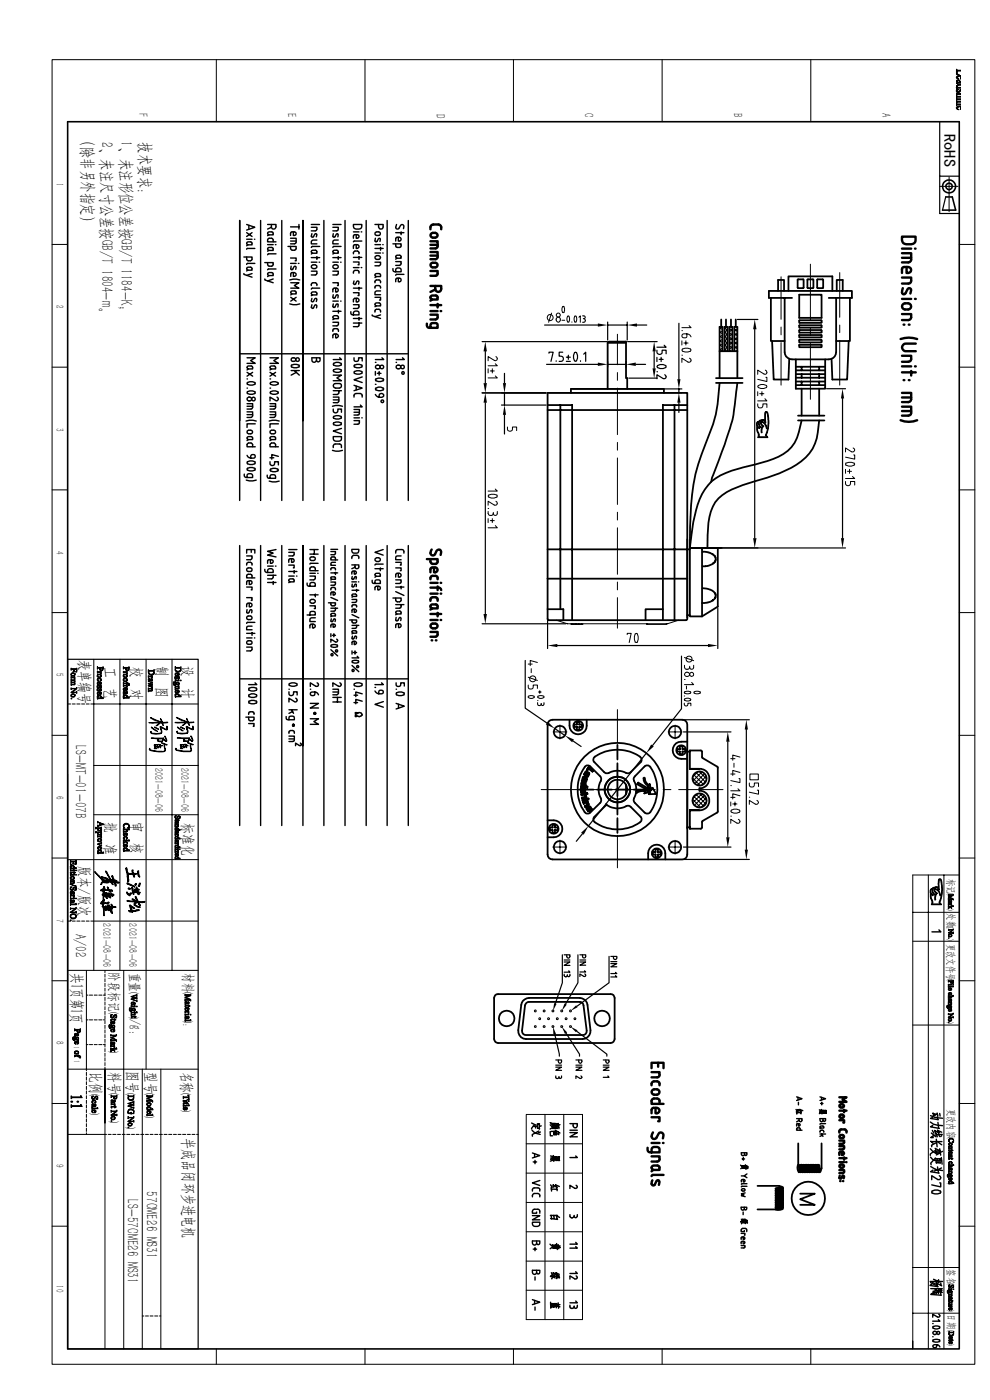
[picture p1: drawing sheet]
<svg xmlns="http://www.w3.org/2000/svg" width="210mm" height="297mm" viewBox="0 0 210 297" stroke-linecap="round" stroke-linejoin="round" font-family="sans-serif">
<defs><g id="words">
<g font-size="3.9">
<text x="14.9" y="208.5" transform="rotate(90 14.9 208.5)">1</text>
<text x="14.9" y="213.9" transform="rotate(90 14.9 213.9)">1</text>
</g>
<g font-size="3.5">
<text x="17.5" y="28.7" transform="rotate(90 17.5 28.7)">（除非另外指定）</text>
<text x="200.3" y="28.4" transform="rotate(90 200.3 28.4)">RoHS</text>
<text x="21.5" y="30.2" transform="rotate(90 21.5 30.2)">2、未注尺寸公差按GB/T 1804-m。</text>
<text x="25.6" y="30" transform="rotate(90 25.6 30)">1、未注形位公差按GB/T 1184-K；</text>
<text x="29.6" y="30.2" transform="rotate(90 29.6 30.2)">技术要求:</text>
</g>
<g font-size="3.4">
<text x="16" y="158.1" transform="rotate(90 16 158.1)">LS-MT-01-07B</text>
<text x="16" y="198.1" transform="rotate(90 16 198.1)">A/02</text>
<text x="38.9" y="241.4" transform="rotate(90 38.9 241.4)">半成品闭环步进电机</text>
<text x="27" y="254.4" transform="rotate(90 27 254.4)">LS-57CME26 MS31</text>
<text x="31" y="252.8" transform="rotate(90 31 252.8)">57CME26 MS31</text>
</g>
<g font-size="3.3">
<text x="16.9" y="140.1" transform="rotate(90 16.9 140.1)">表单编号</text>
<text x="22.4" y="141.4" transform="rotate(90 22.4 141.4)">工 艺</text>
<text x="27.9" y="141.5" transform="rotate(90 27.9 141.5)">校 对</text>
<text x="33.4" y="141.3" transform="rotate(90 33.4 141.3)">制 图</text>
<text x="38.8" y="141.3" transform="rotate(90 38.8 141.3)">设 计</text>
<text x="22.4" y="174.4" transform="rotate(90 22.4 174.4)">批</text>
<text x="22.4" y="179" transform="rotate(90 22.4 179)">准</text>
<text x="28" y="174.3" transform="rotate(90 28 174.3)">审</text>
<text x="28" y="178.8" transform="rotate(90 28 178.8)">核</text>
<text x="38.8" y="174.6" transform="rotate(90 38.8 174.6)">标准化</text>
<text x="16.8" y="183.8" transform="rotate(90 16.8 183.8)">版本/版次</text>
<text x="15.3" y="206.4" transform="rotate(90 15.3 206.4)">共 页第 页</text>
<text x="19.3" y="227.4" transform="rotate(90 19.3 227.4)">比例</text>
<text x="23.3" y="227.5" transform="rotate(90 23.3 227.5)">料号</text>
<text x="27.1" y="227.2" transform="rotate(90 27.1 227.2)">图号</text>
<text x="31" y="227.4" transform="rotate(90 31 227.4)">型号</text>
<text x="38.6" y="227.4" transform="rotate(90 38.6 227.4)">名称</text>
</g>
<g font-size="3">
<text x="23.3" y="206.3" transform="rotate(90 23.3 206.3)">阶段标记</text>
<text x="27.7" y="206.3" transform="rotate(90 27.7 206.3)">重量</text>
<text x="39" y="206.4" transform="rotate(90 39 206.4)">材料</text>
<text x="27.9" y="216.3" transform="rotate(90 27.9 216.3)">/g：</text>
</g>
<g font-size="2.7">
<text x="29.5" y="23.9" transform="rotate(90 29.5 23.9)">F</text>
<text x="61" y="23.9" transform="rotate(90 61 23.9)">E</text>
<text x="155.6" y="24" transform="rotate(90 155.6 24)">B</text>
<text x="92.5" y="24.1" transform="rotate(90 92.5 24.1)">D</text>
<text x="124" y="24" transform="rotate(90 124 24)">C</text>
<text x="187.1" y="24" transform="rotate(90 187.1 24)">A</text>
</g>
<g font-size="2.5">
<text x="32.8" y="162.9" transform="rotate(90 32.8 162.9)">2021-08-06</text>
<text x="38.4" y="162.9" transform="rotate(90 38.4 162.9)">2021-08-06</text>
<text x="21.8" y="195.9" transform="rotate(90 21.8 195.9)">2021-08-06</text>
<text x="27.3" y="195.9" transform="rotate(90 27.3 195.9)">2021-08-06</text>
</g>
<g font-size="2.4">
<text x="23.4" y="214.8" transform="rotate(90 23.4 214.8)">(</text>
<text x="27.7" y="210.4" transform="rotate(90 27.7 210.4)">(</text>
<text x="27.7" y="215.8" transform="rotate(90 27.7 215.8)">)</text>
<text x="39.1" y="210.4" transform="rotate(90 39.1 210.4)">(</text>
<text x="39.1" y="216.6" transform="rotate(90 39.1 216.6)">):</text>
<text x="23.4" y="223" transform="rotate(90 23.4 223)">)</text>
<text x="19.3" y="232" transform="rotate(90 19.3 232)">(</text>
<text x="23.4" y="231.9" transform="rotate(90 23.4 231.9)">(</text>
<text x="27" y="231.9" transform="rotate(90 27 231.9)">(</text>
<text x="31" y="231.9" transform="rotate(90 31 231.9)">(</text>
<text x="38.7" y="231.9" transform="rotate(90 38.7 231.9)">(</text>
<text x="19.3" y="236.1" transform="rotate(90 19.3 236.1)">)</text>
<text x="23.4" y="237.9" transform="rotate(90 23.4 237.9)">)</text>
<text x="27" y="239.2" transform="rotate(90 27 239.2)">)</text>
<text x="31" y="236.7" transform="rotate(90 31 236.7)">)</text>
<text x="38.7" y="235.5" transform="rotate(90 38.7 235.5)">)</text>
</g>
<g font-size="2.2">
<text x="11.9" y="38.8" transform="rotate(90 11.9 38.8)">1</text>
<text x="11.9" y="64.7" transform="rotate(90 11.9 64.7)">2</text>
<text x="11.9" y="90.8" transform="rotate(90 11.9 90.8)">3</text>
<text x="11.9" y="116.8" transform="rotate(90 11.9 116.8)">4</text>
<text x="11.9" y="142.8" transform="rotate(90 11.9 142.8)">5</text>
<text x="11.9" y="168.9" transform="rotate(90 11.9 168.9)">6</text>
<text x="201" y="186.4" transform="rotate(90 201 186.4)">标记</text>
<text x="11.9" y="194.9" transform="rotate(90 11.9 194.9)">7</text>
<text x="201" y="193.8" transform="rotate(90 201 193.8)">处数</text>
<text x="201" y="200.2" transform="rotate(90 201 200.2)">更改文件号</text>
<text x="11.9" y="220.9" transform="rotate(90 11.9 220.9)">8</text>
<text x="201.1" y="235.2" transform="rotate(90 201.1 235.2)">更改内容</text>
<text x="11.9" y="246.9" transform="rotate(90 11.9 246.9)">9</text>
<text x="201.1" y="269.2" transform="rotate(90 201.1 269.2)">签名</text>
<text x="11.9" y="272.7" transform="rotate(90 11.9 272.7)">10</text>
<text x="201.1" y="278.8" transform="rotate(90 201.1 278.8)">日期</text>
</g>
<g font-size="1.8">
<text x="15.6" y="222" transform="rotate(90 15.6 222)">1</text>
<text x="15.7" y="224.9" transform="rotate(90 15.7 224.9)">1</text>
</g>
<g font-size="1.7">
<text x="201.1" y="189.4" transform="rotate(90 201.1 189.4)">(</text>
<text x="201.1" y="192.7" transform="rotate(90 201.1 192.7)">)</text>
<text x="201.1" y="196.8" transform="rotate(90 201.1 196.8)">(</text>
<text x="201.1" y="199.1" transform="rotate(90 201.1 199.1)">)</text>
<text x="201.1" y="207.6" transform="rotate(90 201.1 207.6)">(</text>
<text x="201.1" y="216.8" transform="rotate(90 201.1 216.8)">)</text>
<text x="201.2" y="241.1" transform="rotate(90 201.2 241.1)">(</text>
<text x="201.2" y="250.9" transform="rotate(90 201.2 250.9)">)</text>
<text x="201.2" y="272.2" transform="rotate(90 201.2 272.2)">(</text>
<text x="201.2" y="277.9" transform="rotate(90 201.2 277.9)">)</text>
<text x="201.2" y="282.1" transform="rotate(90 201.2 282.1)">(</text>
<text x="201.2" y="285.1" transform="rotate(90 201.2 285.1)">)</text>
</g>
</g></defs>
<g fill="none" stroke="#000" stroke-width=".21">
<path d="M11 12.7h195.8v276.7h-195.8zM45.9 12.7v13.1M77.4 12.7v13.1M108.9 12.7v13.1M140.5 12.7v13.1M172 12.7v13.1M199.4 39.5h3.8M201.3 37.6v7.3M11 51.9h3.4M165.7 58.7v9M171.9 56v11.9M178.1 57.8v9.5"/>
<path d="M203.5 51.9h3.3M11 77.9h3.4M103.5 78.2v.9M104 78.7h.9M104.4 78.2v.9M105.1 77.2l.4 .4h-2M105.1 79.8l.4 .4h-2M105.2 75.6l.3 .5a.42 .42 0 0 1-.6 .4l-1.4-.9v.9M117 66.4l-.6 2M119.2 67.9h.6M119.3 65.1l.2-.1a.97 .97 0 0 1 0 1.3 .97 .97 0 0 1-.2-1.2zM120.4 67.1l.2-.1a.97 .97 0 0 1 0 1.4 .97 .97 0 0 1-.2-1.3z"/>
<path d="M121.3 68.3v.1M121.9 67.1l.1-.1a.87 .87 0 0 1 0 1.4 1.05 1.05 0 0 1-.1-1.3zM122.8 67.3l.3-.3v1.4M123.6 67l.5 .1v.4l-.2 .1M123.7 67.6h.2M123.9 67.6a.43 .43 0 0 1 .2 .7l-.5 .1M131 79v1.7M131 70.9v6.5M144.7 70.1h.1M144.7 72.3v.9M144.7 75.4h.1M144.8 74a1.5 1.5 0 0 1 1.8 .3 1.26 1.26 0 0 1-1.9 0z"/>
<path d="M145.1 72.8h.9M145.5 72.3v.9M145.7 70.8v.4a.49 .49 0 0 1-.7 .4 .49 .49 0 0 1-.1-.7 1.48 1.48 0 0 1 1.7 .6M146.2 69.1l.4 .4h-1.9M146.3 76l.3 .4a.44 .44 0 0 1-.7 .4l-1.2-.8v.9M152.7 69.4l.6 .6M152.7 70.3l.6 .6M152.7 71.2l.6 .6-.6 .7M152.7 72.1l.6 .7M152.7 73.1l.6 .6M152.7 74l.5 .5M153.1 69.3l-.4 .5"/>
<path d="M153.3 70.1l-.6 .6M153.3 71l-.6 .6M153.3 72.8l-.6 .6M153.3 73.7l-.6 .6M153.7 69.5l.6 .6M153.7 70.4l.6 .6M153.7 71.3l.6 .7M153.7 72.3l.6 .6M153.7 73.2l.6 .6M153.7 74.1l.4 .4M154 69.3l-.3 .3M154.3 69.9l-.6 .7"/>
<path d="M154.3 70.9l-.6 .6M154.3 71.8l-.6 .6M154.3 72.7l-.6 .6M154.3 73.6l-.6 .7M154.7 69.6l.7 .6M154.7 70.5l.7 .7M154.7 71.5l.7 .6M154.7 72.4l.7 .6M154.7 73.3l.7 .6M154.7 74.2l.4 .3M154.9 69.3l-.2 .2M155.4 69.3h.1"/>
<path d="M155.4 69.8l-.7 .6M155.4 70.7l-.7 .7M155.4 71.7l-.7 .6M155.4 72.6l-.7 .6M155.4 73.5l-.7 .6M155.4 74.4l-.1 .1M155.8 69.8l.6 .6M155.8 70.7l.6 .6M155.8 71.6l.6 .6M155.8 72.5l.6 .6M155.8 73.4l.6 .6M155.8 74.3l.2 .2"/>
<path d="M155.9 69.3l-.1 .1M156.3 69.3l.1 .2M156.4 69.7l-.6 .6M156.4 70.6l-.6 .6M156.4 71.5l-.6 .7M156.4 72.4l-.6 .7M156.4 73.4l-.6 .6M156.4 74.3l-.2 .2M162.3 78.5l.4 .5-.2 .4-.4-.1-1.4-.8v.9M165.7 69.4v1.6M165.7 72.7v9M171.9 69.6v1.6"/>
<path d="M171.9 72.9v11.8M178.1 69v1.6M178.1 72.2v9.5M203.5 77.9h3.3M107.7 90.6v.4a.53 .53 0 0 0 .5 .5 .53 .53 0 0 0 .5-.5v-.4h.9v.8M131 82.3v9.9M131 93.9v1.6M131 97.2v9.8M160.7 83.1v.8M160.7 85.7v.4a.56 .56 0 0 0 .6 .4 .56 .56 0 0 0 .5-.4v-.4h.9v.7M160.9 81.8a1.36 1.36 0 0 1 1.8 .2 1.26 1.26 0 0 1-2 0zM161.2 83.5h.9"/>
<path d="M161.6 83.1v.8M162.3 84.6l.4 .4h-2M162.5 80.1h.2v.8l-2-.4M179.4 99.6v.8M179.5 98.3a1.54 1.54 0 0 1 1.8 .2 1.26 1.26 0 0 1-1.9 0zM179.8 100h.8M180.2 99.6v.8M181 95l.2 .2a.45 .45 0 0 1 0 .5 .45 .45 0 0 1-.6 .1l-1.2-.8v.9M181.1 96.5h.2v.9l-1.9-.4M11 103.9h3.4M103.5 108.5v.4a.57 .57 0 0 0 .6 .5 .57 .57 0 0 0 .5-.5M103.5 107.9h.2"/>
<path d="M103.5 110v.9M103.7 105a1.5 1.5 0 0 1 1.8 .2 1.26 1.26 0 0 1-2 0zM104 110.4h.9M104.4 110v.9M104.6 108.7v.2M105.1 103.8l.4 .4h-2M105.1 111.5l.4 .5h-2M105.2 106.3l.3 .5a.42 .42 0 0 1-.6 .3l-1.4-.8v.9M105.5 108.5v.4a.42 .42 0 0 1-.4 .4 .42 .42 0 0 1-.5-.4M131 108.7v1.6M131 112v9.8M148.9 117.1h.2"/>
<path d="M152 116.2l.3 .3M179.4 102.2v.4a.53 .53 0 0 0 .5 .4 .53 .53 0 0 0 .5-.4v-.4h.9v.7M180.8 101.1l.5 .4h-1.9M203.5 103.9h3.3M11 130h3.4M14.4 139.9v146.3h27.6M19.9 139.9v66M25.4 139.9v66M31 139.9v86.9M36.5 139.9v66M118 131.6l2.4 .7h21.2l2.3-.7M121.2 132.3v.2z"/>
<path d="M121.2 132.3v.2M121.2 132.3l.1 .2M121.3 132.3l.2 .2M121.4 132.3v.2M121.5 132.3v.2M121.5 132.3l.1 .2M121.6 132.3v.2h.3M121.7 132.3v.2M121.9 132.3l.1 .2M122 132.3v.2h.2v-.2l.1 .2M122.3 132.3v.2h.2M122.5 132.3v.2h.3"/>
<path d="M122.8 132.3v.2M122.9 132.3l-.1 .2M123.2 132.3v.2h-.3M123.3 132.3l-.1 .2M123.3 132.5h.1M123.4 132.3v.2M123.5 132.3l-.1 .2M123.7 132.3l-.2 .2M131 123.5v1.6M131 126.8v6.5M133.1 134.6v-.2h.8l-.4 1.9M134.7 134.5l.3-.1a1.35 1.35 0 0 1 0 1.9l-.3-.1-.1-.6z"/>
<path d="M137.2 132.3l.1 .2M137.3 132.3l.1 .2M141.4 132.3v.2h-4v-.2M145.2 139.5l2 .7M148.9 120.1h.2M149.1 124.8h-.2M203.5 130h3.3M11 156h3.4M14.4 149.4h.6M15.3 149.4h.7M16.3 149.4h.7M17.3 149.4h.6"/>
<path d="M18.3 149.4h.6M19.3 149.4h22.7M31.6 153.3h2.7l-.3-.9 .5 .9 1.1-.1-1.1 .2 .1 .5-.2-.5zM31.7 158.8l.1-.1a.48 .48 0 0 0 .6 .5l1 .2 1.5-.1 .1-.1-.2-1 .1-.2v.5a.62 .62 0 0 1-.1 1h-1.1l-1.7-.2-.2-.2zM31.9 152.2l2.1 1-1.4-.5zM32 155.2l.2 .3h2v-.3l-.2-1.1 1.4 .7v-.7l.1 .5-.2 .3-1.2-.6v.2a.7 .7 0 0 1 .2 .8 .7 .7 0 0 1-.7 .4h-.7a.69 .69 0 0 1-.9-.5zM32.1 154.2l1.2 .9h-.2l-.8-.6zM32.1 156.5l2.7 .1-1.3 .2zM32.7 158h.4l-.3 .1 .2 .6 .2 .1h-.5h.2zM32.8 154.3l.9 .4zM33.1 154l.7-.5zM33.4 158l.1 .4h.4l-.2-.5 .7 .4-.4-.1 .1 .5-.4-.2-.2 .2-.1-.2-.4-.1h.4z"/>
<path d="M33.5 156.8l.1 .4h.8l.1-.5 .8 .5-.3-1 .4 .8-.1 .3h-.1l-.6-.4a.72 .72 0 0 1-1.2 .2zM34.3 157.6l1.2 .4-.7-.1zM37.2 153.2h2.6l-.2-.8 .4 .8h1.1l-1.1 .2 .1 .5-.2-.5h-2.4zM37.3 158.8a.48 .48 0 0 0 .7 .4l1.9 .2 .7-.2a.89 .89 0 0 1-.1-1.2v.4a.65 .65 0 0 1-.2 1.1h-.9a4 4 0 0 1-2.2-.5zM37.4 152.2l2.1 .9-1.3-.4zM37.5 155.2l.1-.1 .1 .4 2-.1-.2-1.3 1.4 .6v-.6l.1 .7h-.3l-1.1-.6a.9 .9 0 0 1-.1 1.4l-.8 .1a1.2 1.2 0 0 1-1.2-.4zM37.6 156.5l2.7 .1-1.2 .1zM37.6 154.2l1.3 .8h-.4zM38.3 154.2l.9 .5zM38.3 157.9l.4 .1h-.3l.1 .6 .2 .2h-.4l.1-.1zM38.7 153.9l.6-.4zM38.9 158l.1 .3h.5l-.3-.4 .7 .3-.4-.1 .1 .5-.5-.1-.1 .2-.1-.2-.4-.1h.4z"/>
<path d="M39 156.8l.1 .3 .7 .1 .3-.5 .7 .5-.3-1.1 .4 1-.2 .2-.6-.4a.7 .7 0 0 1-1.2 .2zM39.8 157.6l1.2 .3-.1 .1zM112.1 145.3v.5a.54 .54 0 0 0 .5 .4 .54 .54 0 0 0 .5-.4v-.5h.9v.8M112.1 140.9h.8M112.1 143.7l1.9 .7M112.1 147.7a.97 .97 0 0 1 1.3 .2 .87 .87 0 0 1-1.4 0zM112.7 141.9v.8M114 140.5l-1.5-.4v1.1M114 149.1l.1 .5 .2 .1 .4-.1 .1-.2M114 148.6h.1M114.1 147.7a.97 .97 0 0 1 1.3 .2 .87 .87 0 0 1-1.4 0zM114.2 146.8h.6"/>
<path d="M114.5 146.5v.6M114.8 149.2v.2M115.4 149.1l-.1 .5h-.4l-.1-.2M117.3 155.3h3M118.8 153.8v3M131 159.1v1.6M131 150.5v7M141.7 155.3h3M143.2 153.8v3M145.2 149.2v.3a.43 .43 0 0 0 .6 .2l.1-.5h.7v.5M145.2 147.7h.1M145.2 141.1v.5a.56 .56 0 0 0 .6 .4 .56 .56 0 0 0 .5-.4"/>
<path d="M145.2 144.1h.1M145.2 146.8a1.13 1.13 0 0 1 1.4 .1 .93 .93 0 0 1-1.4 0zM145.2 148.3a.98 .98 0 0 1 1.4 .1 .93 .93 0 0 1-1.4 0zM145.6 145.5v.7M146.3 141.4v.2M146.7 144.8l.5 .4h-2M147.2 141.1v.5a.42 .42 0 0 1-.5 .4 .42 .42 0 0 1-.4-.4M147.3 146.8a1.13 1.13 0 0 1 1.3 .1 .93 .93 0 0 1-1.4 0zM203.5 156h3.3M14.4 164.3v121.9M19.9 162.4h22.1M19.9 172.8h22.1"/>
<path d="M114.8 167.5h9.4M117.3 179.7h2.9M118.8 178.2v2.9M125.9 167.5h1.6M129.2 167.5h9.8M131 162.4v9.9M131 173.9v1.7M131 177.2v6.9M140.7 167.5h1.6M141.7 179.7h2.9M143.2 178.3v2.9M144 167.5h9.4"/>
<path d="M146.9 165l1.6 1.7M146.9 169.6l1.7 1.7M147.2 164.3l2 2.1M147.2 169l2.1 2M147.6 163.9l2.1 2M147.7 168.5l2 2.1M148 168.4l-1 1M148.1 163.7l-1.2 1.1M148.3 163.7l1.6 1.6M148.4 168.3l1.5 1.5M148.9 168.4l-1.9 1.9M148.9 163.7l-1.9 2"/>
<path d="M149.4 168.7l-2.1 2.2M149.5 164.1l-2.1 2.1M149.8 164.7l-1.8 1.9M149.8 165.6l-1 1M149.8 169.3l-1.9 1.9M149.9 170.1l-1.2 1.2M155 161h.9M155 164.2h.9M155 166.7h.2M155 173.1h.2M155 169.2h.9M155 170.1v.9"/>
<path d="M155.2 171.9a1.36 1.36 0 0 1 1.8 .2 1.26 1.26 0 0 1-2 0zM155.4 170.6h.9M155.7 161.9v.9M155.9 170.1v.9M156.5 167.3l.5 .5h-2M156.6 173.8l.4 .4a.42 .42 0 0 1-.7 .4l-1.3-.8v.9M156.8 165.2h.2v.8l-2-.4M157 160.6l-1.6-.4v1.1M157 163.9l-1.6-.5v1.1M157 168.8l-1.6-.4v1.1M159 166.1v.4a.54 .54 0 0 0 .5 .5 .54 .54 0 0 0 .5-.5v-.4h.9v.8M159 169.1h.1"/>
<path d="M159.1 164.2h1.8v1.2h-1.8zM160.6 169.8l.3 .4a.47 .47 0 0 1-.7 .4l-1.2-.8v.8M160.7 167.6h.2v.9l-1.9-.4M11 182h3.4M14.4 195.4h.6M14.4 182.4h27.6M15.3 195.4h.7M16.3 195.4h.7M17.3 195.4h.6M18.3 195.4h.6M19.3 195.4h22.7M21.9 189v3"/>
<path d="M22 189.1l-.1 2.9M193.6 199.7h9.9M193.6 193.5h9.9M196.9 185.6v100.6M200.2 185.6v100.6M203.5 182h3.3M203.5 185.6h-9.9v100.6M11 208.1h3.4M14.4 205.9h27.6M18.3 205.9v10.5M18.3 211.1h.4M18.3 216.4h.4"/>
<path d="M18.3 216.4v5.2M19 211.1h.6M19 216.4h.6M20 211.1h.6M20 216.4h.6M21 211.1h.6M21 216.4h.6M21.9 211.1h.4M21.9 216.4h.4M22.3 205.9v.4M22.3 206.7v.6M22.3 207.6v.7"/>
<path d="M22.3 208.6v.7M22.3 209.6v.7M22.3 210.6v.6M22.3 211.6v.7M22.3 212.6v.6M22.3 213.6v.6M22.3 214.5v.7M22.3 215.5v.7M22.3 216.5v.7M22.3 217.5v.7M22.3 218.5v.7M22.3 219.5v.6"/>
<path d="M26.2 205.9v20.9h15.8M113.4 214.3h.3v.3h-.3zM113.4 217.6h.3v.3h-.3zM114.3 216h.3v.3h-.3zM115.3 214.3h.3v.3h-.3zM115.3 217.6h.3v.3h-.3zM116.2 216h.3v.3h-.3zM117.1 214.3h.3v.3h-.3zM117.1 217.6h.3v.3h-.3zM118.1 216h.3v.3h-.3zM119 214.3h.3v.3h-.3zM119 217.6h.3v.3h-.3z"/>
<path d="M119.9 216h.3v.3h-.3zM120.9 214.3h.3v.3h-.3zM120.9 217.6h.3v.3h-.3zM121.8 216h.3v.3h-.3zM193.6 217.5h9.9M203.5 208.1h3.3M11 234.1h3.4M18.3 221.6v5.2h-3.9M18.3 221.6h.4M18.3 227.2v-.4h7.9v59.4M18.3 227.5v.7M18.3 228.5v.7"/>
<path d="M18.3 229.5v.6M18.3 230.5v.6M18.3 231.4v.7M18.3 232.5v.6M18.3 233.4v.7M18.3 234.4v.7M18.3 235.4v.7M18.3 236.4v.7M18.3 237.4v.6M18.3 238.4v.6M18.3 239.4v.6M19 221.6h.6"/>
<path d="M20 221.6h.6M21 221.6h.6M21.9 221.6h.4M22.3 220.5v.6M22.3 221.4v.7M22.3 222.5v.6M22.3 223.4v.7M22.3 224.4v.7M22.3 225.4v.7M22.3 238.3v-11.5v59.4M22.3 226.4v.4M30.2 226.8v59.4"/>
<path d="M34.1 226.8v59.4M111.6 236.4h12v43.6h-12zM115.6 236.4v43.6M119.6 236.4v43.6M203.5 234.1h3.3M18.3 240.3v.4M22.6 240.7h-8.2M22.9 240.7h.7M23.9 240.7h.7M24.9 240.7h.7M25.9 240.7h.6M26.9 240.7h.7"/>
<path d="M27.9 240.7h.6M28.9 240.7h.6M29.8 240.7h.7M30.9 240.7h.6M31.8 240.7h.7M32.8 240.7h.7M33.8 240.7h.7M34.8 240.7h.6M35.8 240.7h.6M36.8 240.7h.6M37.8 240.7h.6M38.7 240.7h.7"/>
<path d="M39.8 240.7h.6M40.7 240.7h.7M41.7 240.7h.3M111.6 242.7h12M111.6 248.9h12M111.6 255.1h12M11 260.1h3.4M30.2 279.2h.3M30.9 279.2h.6M31.8 279.2h.7M32.8 279.2h.7M33.8 279.2h.3"/>
<path d="M111.6 261.3h12M111.6 267.5h12M111.6 273.7h12M193.6 268.9h9.9M193.6 278.6h9.9M203.5 260.1h3.3M45.9 286.2v3.2M77.4 286.2v3.2M108.9 286.2v3.2M140.5 286.2v3.2M172 286.2v3.2"/>
<circle cx="116.7" cy="67.4" r=".65"/>
<circle cx="118.4" cy="67.8" r=".51"/>
<circle cx="118.4" cy="66.8" r=".43"/>
<circle cx="146.2" cy="139.8" r=".64"/>
<circle cx="113" cy="144" r=".65"/>
<circle cx="145.8" cy="143" r=".49"/>
<circle cx="146.7" cy="143.1" r=".43"/>
</g>
<g fill="none" stroke="#000" stroke-width=".25">
<path d="M199.3 25.8v11.6h4.2M199.3 37.4v7.9h4.2M200.6 41.8l-.7 2.8M102.3 72.5h26.6M103 74.5v6.8M107 79.2v2.1M115.5 69h11.3M116 77.3h10.8M116.5 74.9v-.2h.8l-.4 2M118 76.5v.2M119.4 74.7h-.8v.9h.4a.56 .56 0 0 1 .5 .5 .56 .56 0 0 1-.5 .6h-.4M120.1 76.7h.9"/>
<path d="M120.1 75.8h.9M120.6 75.4v.8M121.9 74.8l.2-.1a1.26 1.26 0 0 1 0 2 1.4 1.4 0 0 1-.2-1.9zM123.1 76.5v.2M123.8 75.1l.4-.4v2M128.9 76.7v1.2M128.9 77.3h3.9M128.9 68.3v3.8M128.9 69h4.2M132.8 76.7v1.2M133.1 68.3v3.8M133.1 72.5h6.3"/>
<path d="M134.9 77.3h2M135.1 69h2.1M138.8 74.5v3.6M139.4 74.3v.7l.4 .2a.52 .52 0 0 0 .7-.4v-.5h.8v.8M139.4 75.8v.9M139.4 78.9h.1M139.5 77.6a1.32 1.32 0 0 1 1.8 .2 1.24 1.24 0 0 1-1.9 0zM139.8 76.2h.9M140.3 75.8v.9M140.9 73.2l.4 .5h-1.9M141 79.5l.3 .4a.42 .42 0 0 1-.6 .4l-1.3-.8v.8M144 68.6v11.8"/>
<path d="M156.4 67.8h4.4M160.1 69.8v44.4M103 85.4v44.9M106.4 85.9h9.4M107 83.4v2.5M107 88v4.1M115.8 83.4h-13.5M116.5 83.4h28.2M121.4 82.5h23.3M133.4 80.2h6M144 82.5v.9M144 85.4v2.1"/>
<path d="M175.3 82.5h4.1M178.7 84.5v29.7M146.6 116.2h32.8M14.4 139.9h27.6v146.3M102.3 132.3h17.7M116.2 131.6v6M118.2 136.9h32M144.6 139.2v11.2l-6.2 7.8M152.3 129v8.6M111.4 140.1v10.1l4.6 3.2M117.7 154.6l2.1 1.4M121.5 157.2l1.8 1.2"/>
<path d="M137.1 159.8l-12.3 15.4M145 155.3h10.1M145.1 152.7h13.9M154.4 157.4v20.2M158.3 154.8v25.5M123.6 176.9l-1.3 1.6M145 179.7h10.1M20.1 185h.1M20.1 185l1.5 1.6 .3 .1-.2-.3 .4 .3 .8 .2a1.87 1.87 0 0 0-1.4-.8 2.92 2.92 0 0 1 2.1 1l-1.2-2.3 1.1 1.8h.5l-.3-.7 .1-.1 .4 .9 .6 .2-.6-.1a.74 .74 0 0 0 1 .4h.1l-.3 .2-.6-.2 .2 .5v.3l-.2-.1a.59 .59 0 0 0-.6-.7l.2 .5-.6-.6h-.3l-.4 .2-.8-.1 1-.2-.4-.1-.1 .2-.2-.3 .1 .3-.5-.2v-.1zM20.5 185.4h.1M21 185.8h.1M21.1 186.1h.1"/>
<path d="M21.3 188.9h.1M21.4 191.7h.1M21.5 186.1h.1M21.5 191.6h.1M21.5 188.8h.1M21.5 187.3l.3-.1-.3 .5zM21.6 191.3h.1M21.6 186h.1M21.6 186.6h.1M21.6 191.5l.2-.1-.1 .2h-.2zM21.6 191.5h.1M21.7 188.7h.1"/>
<path d="M21.7 188.8h.1M21.7 186.8h.1M21.7 186.9h.1M21.7 186.4h.1M21.7 189.7h.1M21.7 192.4h.1M21.7 189.9h.1M21.7 192.3h.1M21.7 188.8l.4-.2 .1 .2zM21.8 191.4h.1M21.8 186.6h.1M21.8 186.8h.1"/>
<path d="M21.8 188.9h.1M21.8 191.8h.1M21.8 189.7h.1M21.8 192.3h.1M21.9 188.9h.1M21.9 187.2h.1M21.9 191h.1M21.9 192h.1M21.9 189.9h.1M21.9 191.8h.1M21.9 192.4h.1M21.9 186.9h.1"/>
<path d="M21.9 186.7h.1M21.9 189.4h.1M21.9 189.7h.1M22 189.1h.1M22 188.1h.1l.3 .7h.6l-.2-.6 .3 .6 .7 .1v.2l-.6-.2 .3 .2-.1 .2a1.34 1.34 0 0 0-1.5-.4l.1 .2 .1-.1v.4l.3 .3v-.3l.2 .2v-.2l.4 .3v-.2l.7 .2-.1-.2 .5 .4h-.2v.3l-.7-.4 .3 .7-1.1-.6 .3 .7-.7-.7v1h.1l-.1 .7h.8l.1-.2 .2 .1-.3 .3-.8-.1-.1 .3v-.2v.4l.5 .2v-.2l.3 .2 .2-.1v-.2l.2 .3v-.4l.2 .3 .5 .1-.2-.5 .2 .1 .1 .4h.7h-.7l-.3 .6 .2 .7h-.1l-.7-1 .1 .4-.2 .1-.4-.7 .1 .5-.2 .2-.3-.3v-.5h-.1l.1 1.8-.2-1.8h-.2l.1-.1v-.5l-.4-.1 .5-.7v-1.1l-.2-.2h.2v-.3l-.1-.5h-.5l.7-.4zM22 188.5h.1M22 191.6h.1M22 192.4h.1M22 191.7h.1M22 190.9h.1M22 189.6l.2 .2h-.2zM22 189.8h.1"/>
<path d="M22 189.6h.1M22 188.6h.1M22 191.2h.1M22 192.3h.1M22 194.2h.1M22 192.7h.1M22.1 188.6h.1M22.1 187.2h.1M22.1 186.7h.1M22.1 189.4h.1M22.1 192.4h.1M22.1 188.1h.1"/>
<path d="M22.1 189h.1M22.1 192.9h.1M22.2 192.4l.2 .2zM22.2 190h.1M22.2 186.8l.2 .1M22.2 192.7h.1M22.3 187.1h.1M22.3 189.7l.1 .1zM22.3 189.7h.1M22.3 188.9h.1M22.3 186.7h.1M22.3 189.8h.1"/>
<path d="M22.4 189.4h.1M22.4 187.2h.1M22.4 188.8h.1M22.4 192.4h.1M22.4 189.7h.1M22.4 189.9h.1M22.4 192.7h-.2l.3 .2M22.4 192.7l.1 .2M22.4 186.3l1 .7M22.4 186.3l.7 .7h.3M22.4 192.7h.1M22.4 186.3h.1"/>
<path d="M22.4 191.6h.1M22.4 191.5h.1M22.4 187.1h.1M22.4 184.8h.1M22.4 193.2h.1M22.5 188.9h.1M22.5 186.9h.1M22.5 192.9h.1M22.5 193h.1M22.5 192.2h.1M22.5 189.9h.1M22.5 185.1h.1"/>
<path d="M22.5 192.5h.1M22.6 189.7h.1M22.6 189.4h.1M22.6 190.3h.1M22.6 190.5h.1M22.6 189.6h.1M22.6 192.4l.3 .4zM22.6 192.4h.1M22.6 185h.1M22.6 186.6h.1M22.6 187.2h.1M22.7 190.1h.1"/>
<path d="M22.7 186.4h.1M22.7 192.4h.1M22.7 189.8l.1 .1zM22.7 189.8h.1M22.7 186.9h.1M22.8 188.2h.1M22.8 192.3h.1M22.8 192.8h.1M22.8 191.6h.1M22.8 186.6h.1M22.8 189.9h.1M22.8 188.9h.1"/>
<path d="M22.8 189.6h.1M22.8 192.7h.1M22.8 191.8h.1M22.8 192.2h.1M22.9 192.1h.1M22.9 192.8h.1M22.9 186.9h.1M22.9 192.3h.1M22.9 187h.1M22.9 188.7h.1M22.9 188.3h.1M22.9 193.2h.1"/>
<path d="M22.9 191.6h.1M23 189.7l.1 .1M23 189.8h.1M23 187.2h.1M23 185.7h.1M23 189.5h.1M23 192.1h.1M23 192.7h.1M23.1 187.1h.1M23.1 188.9h.1M23.1 192.4l.3 .4zM23.2 190.2h.1"/>
<path d="M23.1 192.4h.1M23.1 190.2h.1M23.1 188.8h.1M23.1 192h.1M23.1 191.5h.1M23.2 189.8h.1M23.2 190.4h.1M23.2 190h.1M23.2 192.8l.3 .2 .2 .4zM23.2 188.9h.1M23.2 192.8h.1M23.2 192.2h.1"/>
<path d="M23.3 186.4h.1M23.3 186.7h.1M23.3 193.1h.1M23.3 192.3h.1M23.3 192.6h.1M23.4 189.1h.1M23.4 190.3h.1M23.4 192.4h.4l-.2 .5zM23.4 187h.1M23.4 186.6h.1M23.4 192.8h.1M23.5 193.1h.1"/>
<path d="M23.5 190.5h.1M23.5 189.2h.1M23.5 186.9h.1M23.5 189.9h.1M23.5 193h.2M23.5 188.9h.1M23.6 193.5h.1M23.6 191.9h.1M23.6 189.5h.1M23.6 187.3h.1M23.6 187.1h.1M23.6 188.8h.1"/>
<path d="M23.7 186.7h.1M23.7 189.7h.1M23.7 193.4h.1M23.7 186.7h.4v.2zM23.7 186.9h.1M23.7 186.8h.1M23.7 193.7h.1M23.8 186.8h.1M23.8 186.6h.1M23.8 192.4h.1M23.8 189.7h.1M23.8 187.6h.1"/>
<path d="M23.8 185.8h.1M23.8 186.2h.1M23.8 187.2h.1M23.8 189.1h.1M23.9 189.9h.1M23.9 186h.1M23.9 192.4h.1M24 187.7h.1M24 187.2h.1M24 186.9l.2 .3M24 186.9h-.3v.2l.5 .1M24 186.9h.1"/>
<path d="M24 186.6h.1M24.1 186.7h.1M24.1 186.4h.1M24.1 186.9h.1M24.1 189.9h.1M24.2 186.7h.1M24.2 187.2h.1M24.2 186.8h.1M24.2 192.4h.1M24.3 187.1l.2 .1zM24.4 187.5h.1M24.4 187.7h.1"/>
<path d="M24.4 187.2h.1M24.4 186.9h.1M24.4 187.1h.1M24.4 192.4h.1M24.5 187.5h.1M24.5 187.2h.1M24.6 188h.1M24.6 192.4h.1M24.6 187.7h.1M24.7 187.1h.1M24.7 186.9h.1M24.8 186.9h.1"/>
<path d="M25.3 187.2h.1M26.8 184.5h.1M26.8 184.1l.4 1.2h1l-.1-.7 .2 .7h.6l-.1 .2h-.4v.6l-.2-.6h-1l.1 1.4-.2 .2zM26.8 184.1h.1M26.8 184.9h.1M26.9 189.3l.6 .5 .2-.4 .2 .1-.4 .5a.68 .68 0 0 1-.6-.7zM26.9 189.3h.1M26.9 184.4h.1M27 187.4h.1M27 191.1h.1M27 187.4l1.6 .8-1.6-.7zM27 191.1l2.2 .2-.5-1 .1-.1 .5 1.1h1.4l-.1 .1h-1.2l.3 .6-.1 .1a1.09 1.09 0 0 0-1.4-.8l-1.1-.1z"/>
<path d="M27 185.5h.1M27 185.9h.1M27.1 187.5h.1M27.1 191.2h.1M27.1 187.1h.1M27.1 185.2h.1M27.2 187.6h.1M27.2 185.5h.1M27.2 185.3h.1M27.2 188.5h.4v.2l-.4-.1zM27.2 188.5h.1M27.2 189.7h.1"/>
<path d="M27.2 186.3h.1M27.3 186.6h.1M27.3 188.4h.1M27.3 191.1h.1M27.3 193.3h.1M27.5 192.1l1 .6-.7-.3 .2 .9 .3-.1-.3 .3-.7-.2h.6zM27.5 188.5h.1M27.5 187.7h.1M27.5 189.8h.1M27.5 193.4h.1M27.6 189.5h.1M27.6 192h.1"/>
<path d="M27.6 188.5h.1M27.7 187.8h.1M27.8 189.7h.1M27.8 193h.1M27.8 192.4h.1M27.8 187.7h.1M27.8 192.2h.1M27.9 189.5h.1M27.9 193.3h.1M27.9 192.8h.1M27.9 188.4h.1M27.9 193h.1"/>
<path d="M28 193.3h.1M28 188.3h.1M28 188.3l.3 .9h.8l-.1-.4-.5 .1v-.1l.2-.2 .3 .1v-.5l.2 .4h.2l.1 .2h-.3l.1 .5 .4 .1-.1 .1h-.2l.1 .3-.3-.4-.8-.1v.4l-.2-.1zM28 193.5h.1M28.1 190.7l.9 .4-.3 .1-.6-.3zM28.1 188.9h.1M28.1 192.4h.1M28.1 190.7h.1M28.1 193.5h.1M28.2 188.5h.1M28.2 185.5h.1M28.2 185.3h.1"/>
<path d="M28.2 193.2h.1M28.2 184.6h.1M28.2 187.9h.1M28.3 193.2h.1M28.3 189.2h.1M28.3 190.8h.1M28.3 185.3h.1M28.4 189.7h.1M28.4 189.3h.1M28.4 192.7h.1M28.4 185.5h.1M28.4 192h.1"/>
<path d="M28.4 192l.2-.1 1.1 .5h-.6zM28.4 186.1h.1M28.5 188.9h.1M28.5 193.3h.1M28.5 193.3l.5-.3 .5 .1-.9 .3zM28.5 192.7h.1M28.6 189.3h.1M28.6 188.2h.1M28.7 188.6h.1M28.7 191.5l.2-.1v.2l-.5 .1zM28.7 191.5h.1M28.7 191.2h.1"/>
<path d="M28.7 190.3h.1M28.7 187.6l.3-.1-.3 .3-.1-.1zM28.7 187.6h.1M28.7 192h.1M28.8 191.6h.1M28.8 187.7h.1M28.9 190.3h.1M28.9 187.5h.1M28.9 191.4h.1M28.9 185.3h.1M29 188.2h.1M29 188.7h.1"/>
<path d="M29 191.1h.1M29 193h.1M29 188.8h.1M29.1 189.2h.1M29.2 189.4h.1M29.2 188.6h.1M29.2 191.3h.1M29.2 188.8h.1M29.2 185.3h.1M29.2 191.4h.1M29.3 189.7h.1M29.3 184.8h.1l.2 1.3-.3-.5z"/>
<path d="M29.3 189.1h.1M29.3 191.3h.1M29.4 189.5h.1M29.4 185.1h.1M29.4 184.8h.1M29.4 185.5h.1M29.4 191.4h.1M29.5 189.3h.1M29.5 189.8h.1M29.5 187.8h.1M29.5 188.8h.1M29.5 187.5l.2-.1 .1 .1-.2 .4-.2 .1z"/>
<path d="M29.5 193.1h.1M29.6 186.1h.1M29.6 187.9h.1M29.6 192.1h.1M29.7 187.4h.1M29.7 189.4h.1M29.7 187.5h.1M29.7 192.4h.1M29.7 192h.1M29.8 191.3h.1M30.1 191.5h.1M30.6 191.3h.1"/>
<path d="M145.1 182.3h13.9M117.7 219.4l1 4.7M119.3 202.6v5.9l-1.5 4.4M119.7 202.6h1.2l-.1 .6-.2 .1-.3-.1-.1-.6M119.7 204.1h1.2l-1.2 .7h1.2M119.7 206.7l.1 .4 .2 .1 .3-.1 .1-.2M119.7 203.7h1.2M120.1 219.2l2.8 4.4v.5M120.4 206.8v.1M120.6 206l.3 .2h-1.2M120.9 206.7l-.1 .4-.2 .1-.2-.3M122.3 218.8l6.4 4.8v.5"/>
<path d="M122.6 202.6v5.9l-2.6 4.5M123 202.6h1.2v.6h-.5l-.1-.6M123 204.1h1.2l-1.2 .7h1.2M123 203.7h1.2M124 206l.2 .2h-1.2M124 206.6l.2 .1v.4h-.4l-.8-.5v.6M129.2 202.9v5.6l-6.8 5M129.6 202.9h1.3l-.2 .6h-.4l-.2-.6M129.6 204.4h1.3l-1.3 .7h1.3M129.6 204h1.3M130.6 206.3l.3 .2h-1.3M130.6 207l.3 .3h-1.3"/>
<path d="M117.9 224.9h1.2l-.1 .6-.2 .1-.3-.1-.1-.6M117.9 226.4h1.2l-1.2 .7h1.2M117.9 228.3v.4a.4 .4 0 0 0 .7-.1M117.9 226h1.2M118.6 228.4v.2M119.1 228.3l-.1 .4-.2 .1-.2-.2M122.2 224.9h1.2l-.1 .6-.2 .1-.2-.1-.1-.6M122.2 226.4h1.2l-1.2 .7h1.2M122.2 226h1.2M123.2 228.3l.2 .3-.2 .2-1-.5v.5M128 224.9h1.2l-.1 .6-.2 .1-.3-.1-.1-.6M128 226.4h1.2l-1.2 .7h1.2"/>
<path d="M128 226h1.2M128.9 228.3l.3 .3h-1.2"/>
</g>
<g fill="#000" stroke="#000" stroke-width=".21">
<path d="M202.9 19.1v.4z" fill-rule="evenodd"/>
<path d="M202.9 18.5h.2v.4z" fill-rule="evenodd"/>
<path d="M203.1 17.3v.2z" fill-rule="evenodd"/>
<path d="M203.1 17.7l.1 .1z" fill-rule="evenodd"/>
<path d="M202.9 19h.5l-.4 .2-.1 .3z" fill-rule="evenodd"/>
<path d="M203 16.2l.2 .4 .2 .2a.38 .38 0 0 1-.4-.2 .38 .38 0 0 1 0-.4z" fill-rule="evenodd"/>
<path d="M202.9 14.7l.2 .9 .4 .3-.6-.1z" fill-rule="evenodd"/>
<path d="M202.9 18.1l.3 .4h.5v-.1v.3l-.6 .1-.2-.5z" fill-rule="evenodd"/>
<path d="M203 14.9h.7v-.2v.6v-.2h-.6l-.1 .2z" fill-rule="evenodd"/>
<path d="M203.2 16.1l.5-.1v.8v-.6l-.4 .1-.2 .2z" fill-rule="evenodd"/>
<path d="M203 17a.52 .52 0 0 1 .7 .3v.2a.36 .36 0 0 0-.2-.3 .36 .36 0 0 0-.4 .1v.1l-.2-.1z" fill-rule="evenodd"/>
<path d="M202.9 17.5l.3-.1 .5 .1v-.4v.6h-.6v.1z" fill-rule="evenodd"/>
<path d="M203.1 18l.6-.1v.4a.31 .31 0 0 0-.2-.3 .31 .31 0 0 0-.4 .2l-.1 .2z" fill-rule="evenodd"/>
<path d="M203 19.3a.44 .44 0 0 0 .5 .1 .44 .44 0 0 0 .2-.4v.5a.37 .37 0 0 1-.4 .1 .37 .37 0 0 1-.3-.3z" fill-rule="evenodd"/>
<path d="M203 22.6h.1v.4l.4 .2a.4 .4 0 0 1-.5-.1 .4 .4 0 0 1 0-.5z" fill-rule="evenodd"/>
<path d="M202.9 19.7l.1 .2h.7v-.2v.4l-.5-.1-.3 .2z" fill-rule="evenodd"/>
<path d="M202.9 20.3l.2 .1h.6v-.3v.5l-.8 .1z" fill-rule="evenodd"/>
<path d="M202.9 20.8l.1 .2h.7v-.2v.4l-.8 .1z" fill-rule="evenodd"/>
<path d="M202.9 21.4l.8 .1v.4v-.2h-.6l-.2 .1z" fill-rule="evenodd"/>
<path d="M202.9 21.9l.8 .2v-.3v.4h-.5l-.3 .2z" fill-rule="evenodd"/>
<path d="M203.1 22.6l.6-.1v.8v-.7l-.5 .2-.1 .2z" fill-rule="evenodd"/>
<path d="M160.6 89.6h.3l-.2 .1 .1 .8a2.09 2.09 0 0 0 .3 1.8l-.1 .4h1.8l.1 .1h-2.2l.2-.6-.4-1z" fill-rule="evenodd"/>
<path d="M160.7 90.6h.2l.3 .2-.1 .1z" fill-rule="evenodd"/>
<path d="M161.3 89.5l.2 .1v.3l.3 .3a.36 .36 0 0 1 .2 .3 .36 .36 0 0 1-.3 .3v1h-.2v-.8a.53 .53 0 0 0 0-.9z" fill-rule="evenodd"/>
<path d="M160.7 89.5l.6-.4 .9 .1h-.5a.71 .71 0 0 0-.7 .6 .71 .71 0 0 0 .5 .8l-.1 .2-.3-.3-.2-.9z" fill-rule="evenodd"/>
<path d="M161.3 89.3l.2 .1a1.58 1.58 0 0 1 1.2 1.5h-.1a1.36 1.36 0 0 0-1.3-1.4z" fill-rule="evenodd"/>
<path d="M161.5 89.1l.5-.1 .2 .2z" fill-rule="evenodd"/>
<path d="M161.8 89.2h.5z" fill-rule="evenodd"/>
<path d="M162.3 87.5h.3l-.2 .3 .1 1.9h-.2l-.2-.4 .2-.1z" fill-rule="evenodd"/>
<path d="M162.3 87.5a.4 .4 0 0 1 .5-.1 .4 .4 0 0 1 .1 .5l.2 2-.4 2a.45 .45 0 0 0 .1 .8h-.2a.52 .52 0 0 1 0-.8l.3-1.9-.1-1.8a.6 .6 0 0 0-.5-.7z" fill-rule="evenodd"/>
<path d="M15.1 144.1l.1 .1h.5l.1 .4-.1-.2-.6 .1z" fill-rule="evenodd"/>
<path d="M15.7 144.8l.1 .2z" fill-rule="evenodd"/>
<path d="M15.1 142.8l.5-.1 .3 .3-.2-.1h-.4l-.2 .4z" fill-rule="evenodd"/>
<path d="M15.1 147.3l.6-.1 .2 .3-.2-.2-.4 .1-.2 .3z" fill-rule="evenodd"/>
<path d="M15.7 142v.3l.2 .1h-.4z" fill-rule="evenodd"/>
<path d="M15.1 143.1l.2 .2h.4l.2-.4a.43 .43 0 0 1-.2 .5 .43 .43 0 0 1-.6-.1z" fill-rule="evenodd"/>
<path d="M15.1 143.5v.1h.7v-.1l.1 .3h-.7l-.1 .1z" fill-rule="evenodd"/>
<path d="M15.1 145l.1 .2h.5l.1-.3a.22 .22 0 0 1 .1 .3 .22 .22 0 0 1-.3 .1l-.5 .1z" fill-rule="evenodd"/>
<path d="M15.1 144.6l.1 .1h.5l.1-.3 .1 .3-.8 .2z" fill-rule="evenodd"/>
<path d="M15.8 144.1l.1 .3h-.2z" fill-rule="evenodd"/>
<path d="M15.1 147.6l.1 .1h.5l.2-.3v.3l-.2 .2h-.5z" fill-rule="evenodd"/>
<path d="M15.1 145.9l.1 .2h.9h-.9l-.1 .2z" fill-rule="evenodd"/>
<path d="M15.1 141.7l.1 .2h1.1v.4v-.3h-.6v.2v-.2h-.5l-.1 .2z" fill-rule="evenodd"/>
<path d="M16.3 141.7v.9h-.3l.3-.3z" fill-rule="evenodd"/>
<path d="M15.1 146.9l1.2-1.1v.3l-.9 .8z" fill-rule="evenodd"/>
<path d="M15.1 146.9h1.1l.1-.2v.4l-.1-.2z" fill-rule="evenodd"/>
<path d="M20.7 145.5v.3z" fill-rule="evenodd"/>
<path d="M20.6 146.2l.1 .3z" fill-rule="evenodd"/>
<path d="M20.6 148h.1v.3z" fill-rule="evenodd"/>
<path d="M20.6 145.4h.3l-.2 .2v.2z" fill-rule="evenodd"/>
<path d="M20.6 146.1h.3l-.2 .2v.2z" fill-rule="evenodd"/>
<path d="M20.7 144.3l.3 .2-.3-.1z" fill-rule="evenodd"/>
<path d="M20.6 144.9l.1-.2 .1 .5 .2 .1-.3-.1z" fill-rule="evenodd"/>
<path d="M20.6 147l.1-.1 .1 .4 .2 .1-.3-.1z" fill-rule="evenodd"/>
<path d="M21.2 141.8v.3z" fill-rule="evenodd"/>
<path d="M21.3 142.7h.1z" fill-rule="evenodd"/>
<path d="M20.7 143.2l.5-.2 .2 .3-.1-.1h-.4l-.2 .4z" fill-rule="evenodd"/>
<path d="M20.7 144l.4-.2 .4 .3-.1 .1-.1-.2-.4 .1-.2 .3-.1-.1z" fill-rule="evenodd"/>
<path d="M21.2 144.7l.3 .1-.1 .1z" fill-rule="evenodd"/>
<path d="M20.7 145.7l.2 .1a.36 .36 0 0 1 .6-.3l-.6 .5z" fill-rule="evenodd"/>
<path d="M20.7 146.4a.33 .33 0 0 0 .5-.3l.3 .1-.1 .1-.1-.1-.4 .4z" fill-rule="evenodd"/>
<path d="M21.2 146.8l.3 .1-.1 .2z" fill-rule="evenodd"/>
<path d="M20.7 147.6l.5-.1 .3 .2-.1 .2-.1-.2h-.3l-.3 .2z" fill-rule="evenodd"/>
<path d="M20.7 142.4v.1h.7v-.1l.1 .3h-.8v.1z" fill-rule="evenodd"/>
<path d="M20.7 143.4l.1 .2h.4l.2-.1 .1-.2a.43 .43 0 0 1-.3 .5 .43 .43 0 0 1-.5-.2z" fill-rule="evenodd"/>
<path d="M21.5 144.1a.19 .19 0 0 1 0 .2 .19 .19 0 0 1-.2 .1z" fill-rule="evenodd"/>
<path d="M20.7 144.7h.5v.4l.3-.3v.4l-.3 .1v-.5h-.3l-.2 .2z" fill-rule="evenodd"/>
<path d="M21.5 145.5v.4h-.3z" fill-rule="evenodd"/>
<path d="M21.5 145.5v.3z" fill-rule="evenodd"/>
<path d="M21.5 146.2v.4h-.3z" fill-rule="evenodd"/>
<path d="M21.5 146.2v.3z" fill-rule="evenodd"/>
<path d="M20.7 146.9l.5-.1v.4l.3-.3v.4l-.3 .1v-.5l-.5 .3z" fill-rule="evenodd"/>
<path d="M21.5 147.7l-.1 .3z" fill-rule="evenodd"/>
<path d="M20.7 141.4v.2h1.1v.3l-.5-.1-.1 .4v-.4h-.5v.1z" fill-rule="evenodd"/>
<path d="M21.3 141.9a.28 .28 0 0 0 .2 .2 .28 .28 0 0 0 .3-.2l.1-.5v.5a.35 .35 0 0 1-.2 .4 .35 .35 0 0 1-.4-.1z" fill-rule="evenodd"/>
<path d="M20.7 147.7l.1 .3h1v-.1l.1 .3-1.2 .1z" fill-rule="evenodd"/>
<path d="M26.1 148h.1v.3z" fill-rule="evenodd"/>
<path d="M26.2 146.9l.1 .2z" fill-rule="evenodd"/>
<path d="M26.2 147.3l.1 .1z" fill-rule="evenodd"/>
<path d="M26.2 146l.3 .5a.32 .32 0 0 1-.3-.2 .32 .32 0 0 1 0-.3z" fill-rule="evenodd"/>
<path d="M26.2 146.7h.3l.2 .4a.23 .23 0 0 0-.2-.3 .23 .23 0 0 0-.3 .1v.2z" fill-rule="evenodd"/>
<path d="M26.7 141.8v.3z" fill-rule="evenodd"/>
<path d="M26.2 143.1l.6-.1 .2 .3-.2-.1h-.3l-.3 .1v.3z" fill-rule="evenodd"/>
<path d="M26.2 144l.6-.1 .2 .3-.5-.2-.3 .2v.2z" fill-rule="evenodd"/>
<path d="M26.7 145.9l.3 .3z" fill-rule="evenodd"/>
<path d="M26.8 146.7l.2 .1v.1z" fill-rule="evenodd"/>
<path d="M26.3 147.4h.5l.2 .4-.2-.2a.35 .35 0 0 0-.6 .2z" fill-rule="evenodd"/>
<path d="M26.2 142.4l.7 .1v-.1l.1 .3h-.8v.1z" fill-rule="evenodd"/>
<path d="M26.9 142.7l.1 .3-.2-.1z" fill-rule="evenodd"/>
<path d="M26.2 143.4l.1 .2h.4l.3-.3-.1 .3-.2 .2-.4-.1z" fill-rule="evenodd"/>
<path d="M26.2 144.3l.1 .1h.5l.2-.3a.42 .42 0 0 1-.3 .5 .42 .42 0 0 1-.5-.2z" fill-rule="evenodd"/>
<path d="M26.2 145.3l.7 .1v-.2l.1 .3h-.8v.2z" fill-rule="evenodd"/>
<path d="M26.3 146l.4-.1v.5l.3-.3a.3 .3 0 0 1 0 .3 .3 .3 0 0 1-.3 .2v-.6h-.3l-.1 .3z" fill-rule="evenodd"/>
<path d="M26.2 147.1h.7l.1-.3a.3 .3 0 0 1 0 .3 .3 .3 0 0 1-.3 .1l-.5 .1z" fill-rule="evenodd"/>
<path d="M27 147.6l-.1 .4z" fill-rule="evenodd"/>
<path d="M26.2 141.4v.2h1.1v.3l-.5-.1v.4l-.1-.4h-.5v.1z" fill-rule="evenodd"/>
<path d="M26.8 141.9a.28 .28 0 0 0 .2 .2 .28 .28 0 0 0 .3-.2l.1-.5-.1 .6a.33 .33 0 0 1-.2 .3 .33 .33 0 0 1-.3-.1z" fill-rule="evenodd"/>
<path d="M27.4 145.2v.2h-.2z" fill-rule="evenodd"/>
<path d="M26.2 144.7l.1 .2h.6l.1-.2v.2a.35 .35 0 0 1 .3 .1 .35 .35 0 0 1 .1 .4l-.1-.4h-.3v.2l-.1-.2h-.7v.2z" fill-rule="evenodd"/>
<path d="M26.2 147.6l.1 .4h1v-.2l.1 .3-1.2 .1z" fill-rule="evenodd"/>
<path d="M31.6 144.2v.2z" fill-rule="evenodd"/>
<path d="M31.5 144l.3-.1 .2 .5-.3-.3-.2 .2z" fill-rule="evenodd"/>
<path d="M31.5 145l.5 .2z" fill-rule="evenodd"/>
<path d="M32.1 143.6l.1 .1z" fill-rule="evenodd"/>
<path d="M31.5 145.9l.1 .2 .5-.1 .1 .4-.1-.2h-.6v.1z" fill-rule="evenodd"/>
<path d="M32 144h.3v.2z" fill-rule="evenodd"/>
<path d="M31.5 145l.8-.3v.3z" fill-rule="evenodd"/>
<path d="M31.5 145.5l.8-.4v.4z" fill-rule="evenodd"/>
<path d="M31.5 145.5l.6 .2 .2-.1v.3z" fill-rule="evenodd"/>
<path d="M31.5 143.3l.7 .1v-.1l.1 .3h-.7l-.1 .1z" fill-rule="evenodd"/>
<path d="M31.5 144.4h.5v-.2l.2 .2 .1-.3v.1v.3l-.8 .1z" fill-rule="evenodd"/>
<path d="M32.1 146l.1-.1 .1 .3h-.2z" fill-rule="evenodd"/>
<path d="M31.5 146.4l.7 .1v-.3a.24 .24 0 0 1 .1 .3 .24 .24 0 0 1-.3 .1l-.5 .2z" fill-rule="evenodd"/>
<path d="M31.5 142.6l.1 .2 .3 .2h.5l.2-.4v.4l-.3 .2h-.4l-.3-.2z" fill-rule="evenodd"/>
<path d="M31.5 142.1v.1h1.1l.1-.1-.1 .9v-.6h-1l-.1 .5z" fill-rule="evenodd"/>
<path d="M37.1 143.6l.1 .3z" fill-rule="evenodd"/>
<path d="M36.9 144.7l.3 .1h-.3v.2z" fill-rule="evenodd"/>
<path d="M37.1 147.7h.2v.3z" fill-rule="evenodd"/>
<path d="M37.1 143.5h.3l-.2 .2v.2z" fill-rule="evenodd"/>
<path d="M37.1 143l.2-.2v.5l.2 .1-.3-.1z" fill-rule="evenodd"/>
<path d="M37.4 144.9l.1 .3z" fill-rule="evenodd"/>
<path d="M37.2 146.6l.1-.1 .1 .5a.3 .3 0 0 1-.2-.1 .3 .3 0 0 1 0-.3z" fill-rule="evenodd"/>
<path d="M37.2 145.5v.1h.6l.1 .3-.1-.1h-.6v.1z" fill-rule="evenodd"/>
<path d="M37.7 142.7l.3 .2-.1 .1z" fill-rule="evenodd"/>
<path d="M37.2 143.8a.33 .33 0 0 0 .5-.3l.3 .1v.2l-.2-.2-.4 .5z" fill-rule="evenodd"/>
<path d="M37.5 145l.3 .2 .2-.2-.1 .4-.4-.1z" fill-rule="evenodd"/>
<path d="M37.7 146.4l.3 .2-.1 .1z" fill-rule="evenodd"/>
<path d="M37.2 147.2h.5l.3 .2-.1 .1-.1-.2h-.4l-.2 .2z" fill-rule="evenodd"/>
<path d="M37.3 142.8l.4-.1v.5l.3-.3v.4l-.3 .1v-.6l-.3 .1-.1 .2z" fill-rule="evenodd"/>
<path d="M38 143.6v.4h-.3z" fill-rule="evenodd"/>
<path d="M38 143.6v.3z" fill-rule="evenodd"/>
<path d="M37.2 144.2l.7 .1v-.2l.1 .3h-.8v.2z" fill-rule="evenodd"/>
<path d="M36.9 144.7v.5l.1 .2 .1-.3a.21 .21 0 0 1 0-.3 .21 .21 0 0 1 .4 .1 .3 .3 0 0 1 .4-.2 .3 .3 0 0 1 .1 .5l-.1-.3h-.4v.3l-.1-.4-.1 .2a.31 .31 0 0 1-.3 .4 .31 .31 0 0 1-.3-.5z" fill-rule="evenodd"/>
<path d="M37.9 145.5l.1 .3h-.2z" fill-rule="evenodd"/>
<path d="M37.2 145.9v.2h.6l.1-.3 .1 .3-.8 .2z" fill-rule="evenodd"/>
<path d="M37.3 146.5l.4-.1v.5l.3-.3a.28 .28 0 0 1 0 .3 .28 .28 0 0 1-.3 .1v-.5l-.3 .1-.1 .2z" fill-rule="evenodd"/>
<path d="M38 147.4l-.1 .3z" fill-rule="evenodd"/>
<path d="M37.2 141.9l.1 .4 .3 .1h.5l.2-.5v.4l-.3 .3h-.5l-.3-.3z" fill-rule="evenodd"/>
<path d="M37.2 141.4v.2h1.1l.1-.2-.1 .9v-.5h-1l-.1 .5z" fill-rule="evenodd"/>
<path d="M37.2 147.2l.1 .5 .6-.1v.1h.4l.1-.1v.2l-1.1 .1z" fill-rule="evenodd"/>
<path d="M20.7 175.8v.3z" fill-rule="evenodd"/>
<path d="M20.7 176.6v.4z" fill-rule="evenodd"/>
<path d="M21.3 175.8l.1 .1z" fill-rule="evenodd"/>
<path d="M21.3 176.7l.1 .1z" fill-rule="evenodd"/>
<path d="M21.4 177.5l.1 .1z" fill-rule="evenodd"/>
<path d="M20.7 178l.5-.2 .3 .2v.2l-.2-.2h-.3l-.3 .2v.2z" fill-rule="evenodd"/>
<path d="M21.3 179.6l.2 .3z" fill-rule="evenodd"/>
<path d="M20.3 175.5l.1 .1h1l.1-.1v.3h-1.1l-.1 .1z" fill-rule="evenodd"/>
<path d="M20.7 175.9l.1 .2h.4l.3-.3a.39 .39 0 0 1-.2 .5 .39 .39 0 0 1-.6-.2z" fill-rule="evenodd"/>
<path d="M20.3 176.4l.1 .1h1l.1-.1v.2h-1.1l-.1 .1z" fill-rule="evenodd"/>
<path d="M20.7 176.8l.2 .2h.4l.2-.3a.39 .39 0 0 1-.2 .5 .39 .39 0 0 1-.6-.2z" fill-rule="evenodd"/>
<path d="M20.7 177.2l.1 .2h.6l.1-.2v.3h-.7l-.1 .1z" fill-rule="evenodd"/>
<path d="M21.5 177.5v.3h-.1z" fill-rule="evenodd"/>
<path d="M20.7 178.3l.2 .1h.4h.2v-.3a.43 .43 0 0 1-.2 .5 .43 .43 0 0 1-.6-.2z" fill-rule="evenodd"/>
<path d="M20.7 179.1l.8-.4v.3z" fill-rule="evenodd"/>
<path d="M20.7 179.1l.7 .2 .1-.1v.3z" fill-rule="evenodd"/>
<path d="M20.8 179.7l.5-.1v.5l.2-.1v-.3a.31 .31 0 0 1 0 .4 .31 .31 0 0 1-.2 .2v-.6l-.4 .1-.1 .2z" fill-rule="evenodd"/>
<path d="M20.7 174.2l1.3 .7-.8-.3-.1 .4v-.4l-.3-.1-.1 .1z" fill-rule="evenodd"/>
<path d="M20.7 175l.1 .1 .3-.1 .1-.4v.4l.5-.2 .3 .1-1.3 .6z" fill-rule="evenodd"/>
<path d="M26.2 174.9v.6l.3 .2-.3-.3z" fill-rule="evenodd"/>
<path d="M26.2 176.8l.3 .5a.32 .32 0 0 1-.3-.1 .32 .32 0 0 1 0-.4z" fill-rule="evenodd"/>
<path d="M26.3 177.8l.2 .3-.2-.1z" fill-rule="evenodd"/>
<path d="M26.2 179.2h.1v.3l.2 .2a.34 .34 0 0 1-.3-.5z" fill-rule="evenodd"/>
<path d="M26.8 176.1l.1 .1z" fill-rule="evenodd"/>
<path d="M26.8 176.7l.2 .3z" fill-rule="evenodd"/>
<path d="M26.2 177.6l.6-.1 .2 .3-.2-.2h-.3l-.3 .4z" fill-rule="evenodd"/>
<path d="M26.8 179.1l.2 .3z" fill-rule="evenodd"/>
<path d="M26.2 178.6v.1l.4-.3 .3 .3 .1-.1v.4l-.3-.4-.5 .4z" fill-rule="evenodd"/>
<path d="M26.2 176.2v.2h.6l.1-.3a.23 .23 0 0 1 .1 .3 .23 .23 0 0 1-.3 .1l-.5 .1z" fill-rule="evenodd"/>
<path d="M26.3 176.8l.5-.1v.5l.1-.1 .1-.2a.3 .3 0 0 1 0 .3 .3 .3 0 0 1-.3 .1v-.5l-.3 .1-.1 .2z" fill-rule="evenodd"/>
<path d="M27 177.6a.2 .2 0 0 1 0 .3 .2 .2 0 0 1-.2 .1l.2-.2z" fill-rule="evenodd"/>
<path d="M26.3 179.2l.5-.1v.5l.2-.3a.29 .29 0 0 1 0 .3 .29 .29 0 0 1-.3 .1v-.5h-.2l-.2 .3z" fill-rule="evenodd"/>
<path d="M27.3 175.3v.3z" fill-rule="evenodd"/>
<path d="M27 175.6l.3-.2 .1 .2z" fill-rule="evenodd"/>
<path d="M26.3 174.8l.3-.1 .6 .1 .2 .3v.4l-.1-.4-.2-.2-.7 .1-.2 .3z" fill-rule="evenodd"/>
<path d="M26.2 175.8v.1h1.1v-.1l.2 .3h-1.3z" fill-rule="evenodd"/>
<path d="M26.2 178.2v.1h1.1v-.1l.2 .2h-1.2l-.1 .2z" fill-rule="evenodd"/>
<path d="M37.2 174.5l.1 .1z" fill-rule="evenodd"/>
<path d="M37.1 176l.2 .3z" fill-rule="evenodd"/>
<path d="M37.2 176.5l.1 .2z" fill-rule="evenodd"/>
<path d="M37.1 177.9l.2 .2z" fill-rule="evenodd"/>
<path d="M37.2 178.4l.1 .1z" fill-rule="evenodd"/>
<path d="M37.1 179.7l.2 .3z" fill-rule="evenodd"/>
<path d="M37.1 173.9l.2 .3z" fill-rule="evenodd"/>
<path d="M37.2 174.8h.1z" fill-rule="evenodd"/>
<path d="M37.2 176.8l.1 .1z" fill-rule="evenodd"/>
<path d="M37.2 178.6l.1 .1z" fill-rule="evenodd"/>
<path d="M37.1 173.1h.4l-.3 .3z" fill-rule="evenodd"/>
<path d="M37.2 174.3h.3v.3l-.1-.2-.2 .1z" fill-rule="evenodd"/>
<path d="M37.2 176.4l.2-.1 .1 .4-.1-.3h-.1l-.1 .3z" fill-rule="evenodd"/>
<path d="M37.2 178.2h.2l.1 .3-.1-.2-.2 .2z" fill-rule="evenodd"/>
<path d="M37.1 174.8l.6 .1 .1 .3-.1-.2-.6 .2z" fill-rule="evenodd"/>
<path d="M37.6 174.2l.2 .3z" fill-rule="evenodd"/>
<path d="M37.2 175.7l.4-.1 .2 .3-.1-.2h-.3l-.2 .2z" fill-rule="evenodd"/>
<path d="M37.6 176.4h.2v.2z" fill-rule="evenodd"/>
<path d="M37.2 177.5h.5l.1 .2-.4-.2-.2 .3z" fill-rule="evenodd"/>
<path d="M37.6 178.2h.2v.2z" fill-rule="evenodd"/>
<path d="M37.2 179.4l.4-.1 .2 .3-.1-.2-.5 .2z" fill-rule="evenodd"/>
<path d="M37.1 174.6h.7v-.2v.3l-.6 .1z" fill-rule="evenodd"/>
<path d="M37.8 174.8v.2h-.1z" fill-rule="evenodd"/>
<path d="M37.1 175.2l.6 .1 .1-.2v.2l-.7 .2z" fill-rule="evenodd"/>
<path d="M37.8 175.8v.2z" fill-rule="evenodd"/>
<path d="M37.1 176.7h.7v-.3v.4l-.6 .1z" fill-rule="evenodd"/>
<path d="M37.1 176.9l.2 .1 .5-.1v.2l-.7 .1z" fill-rule="evenodd"/>
<path d="M37.8 177.2v.2h-.1z" fill-rule="evenodd"/>
<path d="M37.8 177.6v.3z" fill-rule="evenodd"/>
<path d="M37.1 178.6l.4-.1v-.1l.2 .1 .1-.2v.3l-.6 .1z" fill-rule="evenodd"/>
<path d="M37.1 178.8l.7 .1v-.2v.3l-.7 .1z" fill-rule="evenodd"/>
<path d="M37.8 179.5v.2z" fill-rule="evenodd"/>
<path d="M37.2 173.9h.6v-.1l.3 .2-.3 .2v-.2l-.6 .1z" fill-rule="evenodd"/>
<path d="M37.2 173.1v.3a.27 .27 0 0 0 .3 .2 .27 .27 0 0 0 .2-.4l.3-.1 .1 .3a.29 .29 0 0 0-.3-.1 .29 .29 0 0 0-.2 .3 .33 .33 0 0 1-.4 0 .33 .33 0 0 1 0-.5z" fill-rule="evenodd"/>
<path d="M38.1 173.2l.1 .5h-.4l.3-.2z" fill-rule="evenodd"/>
<path d="M38.1 173.2v.4z" fill-rule="evenodd"/>
<path d="M37.2 175.7l.1 .3 .8-.1 .1 .2-1 .1z" fill-rule="evenodd"/>
<path d="M37.2 177.5l.1 .4h.8v-.1l.1 .2-1 .1z" fill-rule="evenodd"/>
<path d="M37.2 179.4l.1 .3 .8-.1 .1 .2-1 .1z" fill-rule="evenodd"/>
<path d="M14.9 184.1h.1v.3z" fill-rule="evenodd"/>
<path d="M15 191.2v.1z" fill-rule="evenodd"/>
<path d="M15 191.5l.1 .1z" fill-rule="evenodd"/>
<path d="M14.9 185.1l.1-.1 .1 .4z" fill-rule="evenodd"/>
<path d="M14.9 182.5l.1 .7 .2 .3-.3-.1z" fill-rule="evenodd"/>
<path d="M15 189.1l.1 .5 .1 .1a.31 .31 0 0 1-.3-.2 .31 .31 0 0 1 .1-.4z" fill-rule="evenodd"/>
<path d="M14.9 188.2h.4l-.2 .1-.1 .3z" fill-rule="evenodd"/>
<path d="M15 190.9l.3 .1 .1 .3-.1-.2h-.3v.2l-.1-.2z" fill-rule="evenodd"/>
<path d="M14.9 186.7l.2 .2 .5-.1 .1 .4-.2-.2h-.5l-.1 .1z" fill-rule="evenodd"/>
<path d="M15.6 190.1l.1 .1z" fill-rule="evenodd"/>
<path d="M14.9 186.1l.5-.2 .3 .2v.1l-.1-.1h-.5l-.1 .4z" fill-rule="evenodd"/>
<path d="M15 183.7l.2-.1a.43 .43 0 0 1 .5 .3l-.4-.2-.3 .3z" fill-rule="evenodd"/>
<path d="M15.5 189.1l.2 .1v.2z" fill-rule="evenodd"/>
<path d="M15.5 190.9l.2 .1v.2l-.2-.1z" fill-rule="evenodd"/>
<path d="M15.6 182.8v.4l.2 .1h-.4z" fill-rule="evenodd"/>
<path d="M15.7 183.8v.4z" fill-rule="evenodd"/>
<path d="M14.9 184.4l.1 .2h.7v-.2l.1 .3h-.7l-.2 .1z" fill-rule="evenodd"/>
<path d="M14.9 185.4l.1 .1h.6l.1-.1 .1 .3h-.8l-.1 .1z" fill-rule="evenodd"/>
<path d="M15 186.3l.1 .2h.4l.2-.4a.43 .43 0 0 1-.2 .5 .43 .43 0 0 1-.5-.1z" fill-rule="evenodd"/>
<path d="M15.7 186.7l.1 .3h-.2z" fill-rule="evenodd"/>
<path d="M14.9 187.2l.7 .1 .1-.3a.24 .24 0 0 1 0 .3 .24 .24 0 0 1-.2 .2l-.6 .1z" fill-rule="evenodd"/>
<path d="M15 189.1h.5v.5l.2-.3a.3 .3 0 0 1 .1 .3 .3 .3 0 0 1-.3 .1v-.5h-.3l-.1 .3z" fill-rule="evenodd"/>
<path d="M14.9 189.8l.1 .1h.7v-.1l.1 .3h-.8l-.1 .1z" fill-rule="evenodd"/>
<path d="M14.9 190.4l.1 .1h.6l.1-.1 .1 .3h-.8l-.1 .1z" fill-rule="evenodd"/>
<path d="M14.9 191.3h.8v-.3a.3 .3 0 0 1 .1 .3 .3 .3 0 0 1-.3 .2l-.5 .1z" fill-rule="evenodd"/>
<path d="M14.9 192.6l.1 .1h1l-1 .1-.1 .2z" fill-rule="evenodd"/>
<path d="M15 185l.7-.1 .3 .3h-.3v.1v-.1l-.7 .1z" fill-rule="evenodd"/>
<path d="M15 182.6h1.1v.5v-.3h-.5l-.1 .3v-.3l-.5 .1z" fill-rule="evenodd"/>
<path d="M15 188.3v.3a.29 .29 0 0 0 .3 .2 .29 .29 0 0 0 .2-.4l.2-.2h.3l.1 .3a.26 .26 0 0 0-.3-.2 .26 .26 0 0 0-.2 .3 .37 .37 0 0 1-.6 .2 .37 .37 0 0 1 0-.5z" fill-rule="evenodd"/>
<path d="M15 194.1l.3-.3h.4l.4 .3v.3l-.2-.3-.5-.1-.4 .2-.1 .4z" fill-rule="evenodd"/>
<path d="M16.1 182.5l.1 .9h-.3l.2-.1z" fill-rule="evenodd"/>
<path d="M16.1 188.3l.1 .5h-.5l.4-.2z" fill-rule="evenodd"/>
<path d="M16.1 188.3v.5z" fill-rule="evenodd"/>
<path d="M14.9 193.5l1.3-1v.3l-1 .7z" fill-rule="evenodd"/>
<path d="M14.9 193.5h1.2l.1-.2v.5l-.1-.2z" fill-rule="evenodd"/>
<path d="M15 194.4l.2 .3h.6l.3-.1 .1-.4-.1 .4-.4 .3h-.5l-.3-.3z" fill-rule="evenodd"/>
<path d="M15 183.7l.1 .4 .6-.1v.1h.3l.1-.1 .1 .3h-1.2z" fill-rule="evenodd"/>
<path d="M14.9 187.6l1.3 .4z" fill-rule="evenodd"/>
<path d="M14.9 191.7l1.2 .1v-.2l.1 .3h-1.2l-.1 .2z" fill-rule="evenodd"/>
<path d="M20.7 180.9h.1v.2z" fill-rule="evenodd"/>
<path d="M20.7 179.8l.1-.1 .2 .6-.3-.3z" fill-rule="evenodd"/>
<path d="M20.8 180.4h.6l.1 .3-.2-.2h-.3l-.2 .3z" fill-rule="evenodd"/>
<path d="M21.5 180.6v.3z" fill-rule="evenodd"/>
<path d="M20.7 180.5l.2 .4h.9l.1-.1 .1 .2-1.2 .1z" fill-rule="evenodd"/>
<path d="M26.2 180.4h.1l-.1 .3z" fill-rule="evenodd"/>
<path d="M26.2 180l.6-.1 .2 .3-.5-.2-.3 .3z" fill-rule="evenodd"/>
<path d="M27 180v.4z" fill-rule="evenodd"/>
<path d="M26.2 180l.1 .4h1v-.1l.2 .3h-1.2z" fill-rule="evenodd"/>
<path d="M37.1 182.1l.2 .2z" fill-rule="evenodd"/>
<path d="M37.1 180.4l.2 .5h-.2z" fill-rule="evenodd"/>
<path d="M37.2 181.1l.2 .5a.26 .26 0 0 1-.3-.2 .26 .26 0 0 1 .1-.3z" fill-rule="evenodd"/>
<path d="M37.2 180.4l.6 .6z" fill-rule="evenodd"/>
<path d="M37.6 181.1h.2v.2z" fill-rule="evenodd"/>
<path d="M37.2 181.7h.4l.2 .3-.3-.2-.3 .2z" fill-rule="evenodd"/>
<path d="M37.1 180h.7v.2l-.7 .1z" fill-rule="evenodd"/>
<path d="M37.6 180.4h.2v.6z" fill-rule="evenodd"/>
<path d="M37.3 181.1h.3v.3l.2-.2v.2l-.2 .2v-.5l-.3 .3z" fill-rule="evenodd"/>
<path d="M37.8 181.8v.3z" fill-rule="evenodd"/>
<path d="M37.2 181.8l.1 .3 .8-.1 .1 .2-1 .1z" fill-rule="evenodd"/>
<path d="M197.5 188.6l.2 .1a.63 .63 0 0 0 0 1h-.2v.6l.4 1.1-.1 .4h1.6l.3 .1h-2.1l.1-.6-.3-.8-.1-1.1v-.5z" fill-rule="evenodd"/>
<path d="M197.5 189.7l.5 .2-.1 .1z" fill-rule="evenodd"/>
<path d="M198.1 188.7h.3a.67 .67 0 0 0 .5 .8l-.4 .6v.8l-.2 .1v-.9a.5 .5 0 0 0 0-.9z" fill-rule="evenodd"/>
<path d="M197.5 188.6l.5-.3h1h-.4a.74 .74 0 0 0-.7 .6 .74 .74 0 0 0 .5 .8l-.1 .2-.3-.2-.3-.6v-.4z" fill-rule="evenodd"/>
<path d="M198.1 188.4l.2 .1a1.71 1.71 0 0 1 1.3 1.5h-.2a1.36 1.36 0 0 0-1.3-1.3z" fill-rule="evenodd"/>
<path d="M198.3 188.2l.5-.1 .2 .2z" fill-rule="evenodd"/>
<path d="M198.6 188.3h.5z" fill-rule="evenodd"/>
<path d="M199.1 186.6h.3l-.2 .8 .1 1.4h-.2l-.2-.4 .2-.1-.1-.9z" fill-rule="evenodd"/>
<path d="M199.1 186.6a.4 .4 0 0 1 .5-.1 .4 .4 0 0 1 .2 .5l.1 1.9-.3 2.1a.49 .49 0 0 0 0 .8 .58 .58 0 0 1-.4-.5 .58 .58 0 0 1 .3-.5l.3-1.8-.2-1.7a.6 .6 0 0 0-.5-.7z" fill-rule="evenodd"/>
<path d="M201.3 191.3v.1z" fill-rule="evenodd"/>
<path d="M201.2 199l.1 .1z" fill-rule="evenodd"/>
<path d="M201.2 191.1a.25 .25 0 0 1 .3 0 .25 .25 0 0 1 .1 .3l-.2-.3-.1 .2z" fill-rule="evenodd"/>
<path d="M201.7 191.1l.1 .2z" fill-rule="evenodd"/>
<path d="M201.3 198.3a.36 .36 0 0 1 .3-.1 .36 .36 0 0 1 .3 .3l-.1-.2h-.3l-.2 .1v.2z" fill-rule="evenodd"/>
<path d="M201.2 191.4h.6l.1-.2-.1 .3-.5 .1z" fill-rule="evenodd"/>
<path d="M201.2 191.6h.6l.1 .3h-.6l-.1 .1z" fill-rule="evenodd"/>
<path d="M201.2 192.5l.4-.2 .3 .2v.3l-.3-.4-.4 .4z" fill-rule="evenodd"/>
<path d="M201.3 198.5l.4 .1 .2-.3a.35 .35 0 0 1-.2 .5 .35 .35 0 0 1-.4-.2z" fill-rule="evenodd"/>
<path d="M201.2 190.5l.1 .2h.8v.1h-.8l-.1 .2z" fill-rule="evenodd"/>
<path d="M201.2 189.7l.1 .2h.8h-.8l-.1 .1z" fill-rule="evenodd"/>
<path d="M201.2 197.1l.1 .1h.8l-.8 .1-.1 .1z" fill-rule="evenodd"/>
<path d="M201.2 197.9l1-.8v.2l-.7 .6z" fill-rule="evenodd"/>
<path d="M201.2 197.9h.9l.1-.2v.4v-.1z" fill-rule="evenodd"/>
<path d="M201.2 190.3l1-.6v.3l-.8 .3z" fill-rule="evenodd"/>
<path d="M201.2 190.3l1 .4v.3l-.1-.3z" fill-rule="evenodd"/>
<path d="M201.2 192.1l.1 .1h.8l.1-.1 .1 .2h-1l-.1 .1z" fill-rule="evenodd"/>
<path d="M15.9 219.5l.1 .2z" fill-rule="evenodd"/>
<path d="M15.9 219.8l.1 .1z" fill-rule="evenodd"/>
<path d="M15.9 219.2h.2l.2 .5a.22 .22 0 0 0-.1-.3 .22 .22 0 0 0-.3 .2z" fill-rule="evenodd"/>
<path d="M16.4 218.6v.3z" fill-rule="evenodd"/>
<path d="M16.4 219.2l.2 .3-.2-.1z" fill-rule="evenodd"/>
<path d="M15.8 219.7h.5v-.2l.2 .2 .2-.3-.1 .4h-.7v.1z" fill-rule="evenodd"/>
<path d="M15.8 218.2l.1 .2h1.1v.3l-.5-.1-.1 .3v-.3h-.5l-.1 .1z" fill-rule="evenodd"/>
<path d="M16.4 218.7a.28 .28 0 0 0 .3 .2 .28 .28 0 0 0 .3-.2l.1-.5-.1 .6a.33 .33 0 0 1-.2 .3 .33 .33 0 0 1-.4-.2z" fill-rule="evenodd"/>
<path d="M23.2 217.4l.3 .2-.2-.1-.1 .3z" fill-rule="evenodd"/>
<path d="M23.6 216.9v.2z" fill-rule="evenodd"/>
<path d="M23.5 216.3l.2 .3-.2-.1z" fill-rule="evenodd"/>
<path d="M23.8 217.6v.3z" fill-rule="evenodd"/>
<path d="M23.5 218.4h.1v.3l.2 .2a.3 .3 0 0 1-.3-.1 .3 .3 0 0 1 0-.4z" fill-rule="evenodd"/>
<path d="M23.5 215.3h.4h-.2l-.2 .3z" fill-rule="evenodd"/>
<path d="M23.6 216.7h.3l.1 .4-.2-.3-.2 .1v.1z" fill-rule="evenodd"/>
<path d="M24.1 216.7h.2v.2z" fill-rule="evenodd"/>
<path d="M23.8 217.8a.24 .24 0 0 0 .3 .1 .24 .24 0 0 0 .2-.1v.4l-.1-.2-.3 .1z" fill-rule="evenodd"/>
<path d="M24 218.3l.3 .1v.2z" fill-rule="evenodd"/>
<path d="M23.5 217.1l.1-.1 .4 .1v-.1l.2 .1 .1-.3a.26 .26 0 0 1 .1 .3 .26 .26 0 0 1-.3 .1h-.5v.1z" fill-rule="evenodd"/>
<path d="M23.2 217.4v.4a.21 .21 0 0 0 .1 .3 .21 .21 0 0 0 .3-.1 .21 .21 0 0 0-.1-.3l.1-.2 .2 .1a.31 .31 0 0 1 .4-.1 .31 .31 0 0 1 .1 .4v-.1a.24 .24 0 0 0-.2-.2 .24 .24 0 0 0-.3 .2v.1v-.3h-.2a.33 .33 0 0 1 0 .5 .33 .33 0 0 1-.5-.1 .33 .33 0 0 1 0-.4z" fill-rule="evenodd"/>
<path d="M23.6 218.4l.4-.1 .1 .5 .2-.1v-.3a.31 .31 0 0 1 0 .4 .31 .31 0 0 1-.3 .1v-.5l-.3 .1-.1 .2z" fill-rule="evenodd"/>
<path d="M23.5 219.5l.2 .1 .9 .1h-1l-.1 .1z" fill-rule="evenodd"/>
<path d="M23.6 216.2h.7v-.1l.3 .3h-.3v.2v-.2l-.7 .1z" fill-rule="evenodd"/>
<path d="M23.5 215.3v.3a.35 .35 0 0 0 .5 .2 .35 .35 0 0 0 .2-.4l.4-.1 .1 .3a.24 .24 0 0 0-.3-.2 .24 .24 0 0 0-.2 .3 .38 .38 0 0 1-.6 .2 .38 .38 0 0 1-.1-.6z" fill-rule="evenodd"/>
<path d="M23.5 220.1l1.2-.6v.3l-.9 .4z" fill-rule="evenodd"/>
<path d="M24.7 215.3l.1 .6h-.5l.3-.1z" fill-rule="evenodd"/>
<path d="M24.7 215.3v.6z" fill-rule="evenodd"/>
<path d="M27.5 213.8l.4 .2h-.3v.2z" fill-rule="evenodd"/>
<path d="M27.9 215.7l.1 .3z" fill-rule="evenodd"/>
<path d="M28.1 214v.3z" fill-rule="evenodd"/>
<path d="M27.9 212.7v-.1v.4l.3 .2a.3 .3 0 0 1-.3-.1 .3 .3 0 0 1 0-.4z" fill-rule="evenodd"/>
<path d="M28.5 214.9l.1 .2z" fill-rule="evenodd"/>
<path d="M28.4 212.6l.2 .3z" fill-rule="evenodd"/>
<path d="M28.2 214.2l.3 .1 .2-.1-.1 .4-.1-.2-.3 .1z" fill-rule="evenodd"/>
<path d="M27.9 212.6h.5v.5l.2-.3a.3 .3 0 0 1 0 .3 .3 .3 0 0 1-.2 .1v-.5h-.3l-.2 .3z" fill-rule="evenodd"/>
<path d="M27.8 213.3l.1 .1h.6l.1-.1 .1 .3-.9 .1z" fill-rule="evenodd"/>
<path d="M27.5 213.8l.1 .6a.19 .19 0 0 0 .3 0 .19 .19 0 0 0-.1-.3l.1-.2 .3 .1a.29 .29 0 0 1 .4-.1 .29 .29 0 0 1 .1 .4l-.1-.3h-.4v.3l-.1-.3-.2 .1a.32 .32 0 0 1 0 .4 .32 .32 0 0 1-.4 0 .32 .32 0 0 1-.1-.4z" fill-rule="evenodd"/>
<path d="M27.8 215.1l.1 .1h.6l.1-.2a.23 .23 0 0 1 0 .3 .23 .23 0 0 1-.3 0l-.5 .2z" fill-rule="evenodd"/>
<path d="M27.8 211.4l.9 .3z" fill-rule="evenodd"/>
<path d="M27.9 215.6h.7l.1-.1 .2 .3h-.2v.1l-.1-.1-.7 .1z" fill-rule="evenodd"/>
<path d="M27.8 212l1 .3 .2-.2v.4l-.2-.2z" fill-rule="evenodd"/>
<path d="M27.8 211.4l1.2-.5v.4l-.1-.1z" fill-rule="evenodd"/>
<path d="M27.8 212l1.2-.5v.4l-.1-.1z" fill-rule="evenodd"/>
<path d="M27.8 214.6l.1 .2h1.1v-.2l.1 .3h-1.1l-.2 .1z" fill-rule="evenodd"/>
<path d="M39.3 212.7l.1 .2z" fill-rule="evenodd"/>
<path d="M39.3 215.8l.1 .2z" fill-rule="evenodd"/>
<path d="M39.3 213.4l.1 .3z" fill-rule="evenodd"/>
<path d="M39.3 213.1l.1 .1z" fill-rule="evenodd"/>
<path d="M39.3 216.2h.1z" fill-rule="evenodd"/>
<path d="M39.2 213.9l.2-.1v.4l.1 .2-.3-.2z" fill-rule="evenodd"/>
<path d="M39.3 212.5l.3 .1 .2 .3-.3-.3-.2 .3z" fill-rule="evenodd"/>
<path d="M39.3 215.6h.3l.2 .4-.3-.3-.2 .1v.1z" fill-rule="evenodd"/>
<path d="M39.8 212.5l.2 .1v.2z" fill-rule="evenodd"/>
<path d="M39.8 213.7l.2 .2v.1z" fill-rule="evenodd"/>
<path d="M39.8 215.6h.2v.2z" fill-rule="evenodd"/>
<path d="M39.2 212.9h.6v-.1l.2 .1v-.3a.26 .26 0 0 1 .1 .3 .26 .26 0 0 1-.3 .1l-.5 .1z" fill-rule="evenodd"/>
<path d="M39.4 213.8l.4-.1v.5l.2-.3a.3 .3 0 0 1 .1 .3 .3 .3 0 0 1-.3 .2v-.6l-.3 .1-.1 .2z" fill-rule="evenodd"/>
<path d="M39.2 214.5h.8v-.1l.1 .3h-.8l-.1 .1z" fill-rule="evenodd"/>
<path d="M39.2 215.1l.1 .1h.6l.1-.1 .1 .2h-.8l-.1 .1z" fill-rule="evenodd"/>
<path d="M39.2 216h.6v-.1l.1 .1 .2-.3-.1 .4-.7 .1z" fill-rule="evenodd"/>
<path d="M39.2 211.9l.1 .1h1v.2h-1l-.1 .2z" fill-rule="evenodd"/>
<path d="M39.2 210.9l.2 .2h.9h-.9l-.2 .2z" fill-rule="evenodd"/>
<path d="M39.3 213.3h.7v-.1l.3 .2h-.2v.2l-.1-.2-.7 .1z" fill-rule="evenodd"/>
<path d="M39.2 211.6l1.3-.7v.3l-1 .4z" fill-rule="evenodd"/>
<path d="M39.2 211.6l1.3 .4v.4l-.2-.4z" fill-rule="evenodd"/>
<path d="M40.4 215.2h.1v.1z" fill-rule="evenodd"/>
<path d="M39.2 216.3l1.2 .1v-.1l.1 .3h-1.2l-.1 .1z" fill-rule="evenodd"/>
<path d="M201 213.3l.2 .1h-.2v.2z" fill-rule="evenodd"/>
<path d="M201.3 212.1v.2z" fill-rule="evenodd"/>
<path d="M201.3 212.4v.1z" fill-rule="evenodd"/>
<path d="M201.4 213.5v.2z" fill-rule="evenodd"/>
<path d="M201.2 209.7l.3 .4-.3-.1z" fill-rule="evenodd"/>
<path d="M201.3 210.9l.2 .2z" fill-rule="evenodd"/>
<path d="M201.2 214.2l.1-.1v.3l.2 .1h-.3z" fill-rule="evenodd"/>
<path d="M201.2 212l.2-.1 .2 .4-.2-.3-.1 .3z" fill-rule="evenodd"/>
<path d="M201.7 211.4l.1 .1z" fill-rule="evenodd"/>
<path d="M201.2 212.6h.6v.3l-.1-.1-.5 .1z" fill-rule="evenodd"/>
<path d="M201.6 209.6l.2 .1v.1z" fill-rule="evenodd"/>
<path d="M201.2 210.7l.5-.1 .1 .3v-.2h-.4l-.1 .3z" fill-rule="evenodd"/>
<path d="M201.6 212h.2v.2z" fill-rule="evenodd"/>
<path d="M201.5 213.6l.3 .1v-.1v.3l-.3-.1z" fill-rule="evenodd"/>
<path d="M201.6 214l.2 .2z" fill-rule="evenodd"/>
<path d="M201.2 216.2l.5-.1 .1 .2-.4-.1-.2 .3z" fill-rule="evenodd"/>
<path d="M201.8 208.2l.1 .3h-.4z" fill-rule="evenodd"/>
<path d="M201.2 208.8l.6 .1v-.2l.1 .3-.7 .1z" fill-rule="evenodd"/>
<path d="M201.3 209.6h.3l.1 .4 .1-.3 .1 .3-.3 .1v-.4l-.3 .2z" fill-rule="evenodd"/>
<path d="M201.8 210.7l.1 .3-.2 .1z" fill-rule="evenodd"/>
<path d="M201.2 211.5l.5 .2 .1-.2 .1 .2-.7 .2z" fill-rule="evenodd"/>
<path d="M201.2 212.3h.4v-.1l.2 .1 .1-.3-.1 .4-.6 .1z" fill-rule="evenodd"/>
<path d="M201.8 212.5l.1 .3h-.1z" fill-rule="evenodd"/>
<path d="M201.2 212.9l.5 .1 .1-.2 .1 .3-.7 .1z" fill-rule="evenodd"/>
<path d="M200.9 213.3l.1 .3a.16 .16 0 0 0 0 .2 .16 .16 0 0 0 .2 0 .16 .16 0 0 0 0-.2v-.2h.3a.24 .24 0 0 1 .3 0 .24 .24 0 0 1 0 .3v-.2h-.3l-.1 .2-.1-.3a.29 .29 0 0 1-.1 .4 .29 .29 0 0 1-.4 0 .29 .29 0 0 1 .1-.4z" fill-rule="evenodd"/>
<path d="M201.3 214.1l.3-.1 .1 .4 .1-.2 .1 .2-.3 .1v-.4l-.3 .2z" fill-rule="evenodd"/>
<path d="M201.2 216.4l.1 .1h.3l.2-.3a.35 .35 0 0 1-.1 .5 .35 .35 0 0 1-.5-.2z" fill-rule="evenodd"/>
<path d="M201.2 215l.1 .1h.8l-.8 .1-.1 .1z" fill-rule="evenodd"/>
<path d="M201.2 207.9l.1 .2h.8v.3v-.2h-.3l-.1 .2v-.2h-.4l-.1 .2z" fill-rule="evenodd"/>
<path d="M202.2 207.9v.8h-.2l.1-.2z" fill-rule="evenodd"/>
<path d="M201.2 215.8l1-.9v.3z" fill-rule="evenodd"/>
<path d="M201.2 215.8h.9l.1-.2v.4l-.1-.1z" fill-rule="evenodd"/>
<path d="M201.2 209.2h1l.1 .2h-1l-.1 .1z" fill-rule="evenodd"/>
<path d="M201.2 211.2l.1 .1h.8l.1-.1 .1 .2h-1l-.1 .1z" fill-rule="evenodd"/>
<path d="M15.5 220l.3 .1h-.2l-.1 .3z" fill-rule="evenodd"/>
<path d="M16.1 220.2v.3z" fill-rule="evenodd"/>
<path d="M15.8 221l.2-.1v.5l.1 .1a.3 .3 0 0 1-.3-.2 .3 .3 0 0 1 0-.3z" fill-rule="evenodd"/>
<path d="M16.1 220.3l.2 .2 .3-.2v.5v-.2h-.4z" fill-rule="evenodd"/>
<path d="M16.4 220.9l.2 .1v.2z" fill-rule="evenodd"/>
<path d="M15.9 223.1l.5-.2 .2 .4-.1-.2h-.4l-.2 .1v.3z" fill-rule="evenodd"/>
<path d="M15.5 220v.5a.18 .18 0 0 0 .3 .2 .2 .2 0 0 0 0-.4l.1-.3 .2 .2a.31 .31 0 0 1 .4-.1 .31 .31 0 0 1 .1 .4v-.2a.27 .27 0 0 0-.2-.1 .27 .27 0 0 0-.3 .1v.2v-.3h-.1v.1a.29 .29 0 0 1-.2 .5 .29 .29 0 0 1-.3-.4z" fill-rule="evenodd"/>
<path d="M16 220.9h.3l.1 .4h.2v-.3l.1 .3-.4 .2v-.5h-.2l-.1 .3z" fill-rule="evenodd"/>
<path d="M15.9 223.3l.1 .2h.5l.1-.4a.43 .43 0 0 1-.2 .5 .43 .43 0 0 1-.5-.1z" fill-rule="evenodd"/>
<path d="M17.1 224.2l-.1 .3-.1-.1z" fill-rule="evenodd"/>
<path d="M15.8 223.8l.1 .1h.7v-.1v.1a.35 .35 0 0 1 .4 .1 .35 .35 0 0 1 .1 .4l-.2-.3h-.3v.2v-.2h-.6l-.2 .1z" fill-rule="evenodd"/>
<path d="M17.1 232.5v.1z" fill-rule="evenodd"/>
<path d="M17.1 234.3v.2z" fill-rule="evenodd"/>
<path d="M15.1 232.5l.1 .2h1.9v-.2l.3 .4h-2l-.3 .2z" fill-rule="evenodd"/>
<path d="M15.1 234.4l.1 .2h1.9v-.3l.3 .4h-2l-.3 .3z" fill-rule="evenodd"/>
<path d="M19.6 234.4v.2z" fill-rule="evenodd"/>
<path d="M19.6 234.9h.1z" fill-rule="evenodd"/>
<path d="M19.6 233.8l.2 .3-.2-.1z" fill-rule="evenodd"/>
<path d="M19.5 235.6l.3 .5a.34 .34 0 0 1-.3-.5z" fill-rule="evenodd"/>
<path d="M19.5 232.5h.4l-.3 .2v.2z" fill-rule="evenodd"/>
<path d="M19.5 234.2a.34 .34 0 0 1 .5 .4l-.2-.2h-.2v.2z" fill-rule="evenodd"/>
<path d="M19.5 233.6l.2-.1a.38 .38 0 0 1 .6 .3l-.1-.2h-.4l-.2 .4z" fill-rule="evenodd"/>
<path d="M20.1 234.2l.2 .1v.2z" fill-rule="evenodd"/>
<path d="M20.1 235.5l.2 .1v.2z" fill-rule="evenodd"/>
<path d="M20.3 233.6v.1a.17 .17 0 0 1 0 .3 .17 .17 0 0 1-.2-.1l.2-.1z" fill-rule="evenodd"/>
<path d="M19.5 234.7l.7-.1 .1-.3 .1 .3-.2 .2-.6 .1z" fill-rule="evenodd"/>
<path d="M19.6 235.5h.5v.4l.2-.3a.3 .3 0 0 1 0 .4 .3 .3 0 0 1-.3 .1v-.5h-.3l-.1 .2z" fill-rule="evenodd"/>
<path d="M19.5 232.6l.1 .3a.24 .24 0 0 0 .2 .2 .24 .24 0 0 0 .2-.3l.4-.3 .3 .3a.45 .45 0 0 0-.7 .4 .4 .4 0 0 1-.5-.1 .4 .4 0 0 1 0-.5z" fill-rule="evenodd"/>
<path d="M20.7 232.6v.6h-.4l.3-.2z" fill-rule="evenodd"/>
<path d="M20.7 232.6v.5z" fill-rule="evenodd"/>
<path d="M19.5 235l.1 .1h1.1v-.1l.1 .2h-1.1l-.2 .1z" fill-rule="evenodd"/>
<path d="M23.6 221.3v.1z" fill-rule="evenodd"/>
<path d="M23.7 233.6v.2z" fill-rule="evenodd"/>
<path d="M23.6 234.8l.1 .3z" fill-rule="evenodd"/>
<path d="M23.7 233.9v.1z" fill-rule="evenodd"/>
<path d="M23.5 221.1a.3 .3 0 0 1 .3-.1 .3 .3 0 0 1 .2 .3v.1a.24 .24 0 0 0-.1-.2 .24 .24 0 0 0-.3 .1v.1z" fill-rule="evenodd"/>
<path d="M23.6 233.3l.4 .1v.4l-.1-.3h-.2v.2l-.2-.1z" fill-rule="evenodd"/>
<path d="M24.1 232.7v.3z" fill-rule="evenodd"/>
<path d="M24.2 222v.1z" fill-rule="evenodd"/>
<path d="M24.2 234.3l.1 .1z" fill-rule="evenodd"/>
<path d="M24.1 221.1h.2v.2z" fill-rule="evenodd"/>
<path d="M23.5 221.5l.5-.1v-.1l.2 .1 .1-.3a.24 .24 0 0 1 .1 .3 .24 .24 0 0 1-.3 .2l-.5 .1z" fill-rule="evenodd"/>
<path d="M23.5 221.7l.1 .2h.6l.1-.2v.3h-.7l-.1 .1z" fill-rule="evenodd"/>
<path d="M24.3 222v.3h-.1z" fill-rule="evenodd"/>
<path d="M23.5 222.8l.5-.2 .3 .2v.3l-.3-.4-.5 .5z" fill-rule="evenodd"/>
<path d="M24.2 233.3l.2 .3-.3-.1z" fill-rule="evenodd"/>
<path d="M23.6 237l.2-.1a.34 .34 0 0 1 .5 .3l-.1-.2h-.5l-.1 .4z" fill-rule="evenodd"/>
<path d="M23.6 233.8h.4l.1-.2 .2 .2 .1-.3a.26 .26 0 0 1 0 .3 .26 .26 0 0 1-.3 .1l-.5 .1z" fill-rule="evenodd"/>
<path d="M23.6 234.1l.5 .1 .2-.2 .1 .3h-.7l-.1 .1z" fill-rule="evenodd"/>
<path d="M23.6 237.2l.1 .2h.4l.3-.3v.3l-.3 .2-.4-.1z" fill-rule="evenodd"/>
<path d="M23.5 220.4l.1 .2h1v.2h-1l-.1 .1z" fill-rule="evenodd"/>
<path d="M23.6 235.5l.1 .2h.9l-1 .1v.2z" fill-rule="evenodd"/>
<path d="M23.6 234.7h.7v-.1l.4 .3h-.3l-.1 .2v-.2l-.6 .1z" fill-rule="evenodd"/>
<path d="M23.6 232.3l.1 .2h1v.2h-.5v.3l-.1-.3h-.5v.1z" fill-rule="evenodd"/>
<path d="M23.5 220.1l1.2 .5v.3l-.1-.3z" fill-rule="evenodd"/>
<path d="M24.2 232.8v.1a.28 .28 0 0 0 .3 .1 .28 .28 0 0 0 .2-.3l.1-.4v.4a.36 .36 0 0 1-.2 .5 .36 .36 0 0 1-.4-.2z" fill-rule="evenodd"/>
<path d="M23.5 236.6l1.3-1.1v.3l-.9 .7z" fill-rule="evenodd"/>
<path d="M23.5 236.6l1.2-.1 .1-.2v.4l-.2-.1z" fill-rule="evenodd"/>
<path d="M23.5 222.3l.2 .2h.8l.2-.2 .1 .3h-1.2l-.1 .1z" fill-rule="evenodd"/>
<path d="M27.2 235.9l.1 .2h.5l.1-.1v.4l-.7-.1z" fill-rule="evenodd"/>
<path d="M27.3 238.3l.4-.1 .3 .1-.1 .2-.1-.2-.5 .1-.1 .3z" fill-rule="evenodd"/>
<path d="M27.1 234.1l.9 .2z" fill-rule="evenodd"/>
<path d="M27.2 238.6l.1 .2h.4l.2-.2 .1-.2a.42 .42 0 0 1-.2 .5 .42 .42 0 0 1-.6-.2z" fill-rule="evenodd"/>
<path d="M27.2 236.9l.1 .2h.9l-1 .1v.1z" fill-rule="evenodd"/>
<path d="M27.2 232.8l.1 .2 .3 .3 .6-.1 .1-.4v.4l-.3 .3h-.4l-.3-.2z" fill-rule="evenodd"/>
<path d="M27.2 235.5l.3-.2 .4-.1 .4 .3 .1 .4-.2-.4h-.6l-.4 .2v.5z" fill-rule="evenodd"/>
<path d="M27.2 232.3l.1 .2h1l.1-.2v.8l-.1-.4h-1l-.1 .5z" fill-rule="evenodd"/>
<path d="M27.1 234.7l1.1 .2 .2-.1v.4z" fill-rule="evenodd"/>
<path d="M27.1 234.1l1.3-.5v.4z" fill-rule="evenodd"/>
<path d="M27.1 234.7l1.3-.6v.5l-.2-.2z" fill-rule="evenodd"/>
<path d="M28 236.3l.3-.3 .1 .3z" fill-rule="evenodd"/>
<path d="M28.4 235.6v.6z" fill-rule="evenodd"/>
<path d="M27.1 237.9l1.3-1v.3l-.9 .7z" fill-rule="evenodd"/>
<path d="M27.1 237.9h1.1l.2-.2v.4l-.1-.2z" fill-rule="evenodd"/>
<path d="M31.2 235.3h.1l-.1 .3z" fill-rule="evenodd"/>
<path d="M31.2 235.8l.1-.1v.5l.2 .1a.3 .3 0 0 1-.3-.2 .3 .3 0 0 1 0-.3z" fill-rule="evenodd"/>
<path d="M31.2 234.1l.5-.2 .3 .3-.2-.1h-.3l-.3 .3z" fill-rule="evenodd"/>
<path d="M31.2 234.9l.6-.1 .2 .3-.1-.2h-.4l-.3 .3z" fill-rule="evenodd"/>
<path d="M31.8 235.6l.2 .3z" fill-rule="evenodd"/>
<path d="M31.2 234.3l.2 .2h.3l.3-.4a.44 .44 0 0 1-.2 .5 .44 .44 0 0 1-.6-.2z" fill-rule="evenodd"/>
<path d="M32 234.9v.4z" fill-rule="evenodd"/>
<path d="M31.3 235.7l.5-.1v.5l.2-.1v-.2v.3l-.3 .2v-.5h-.3l-.1 .3z" fill-rule="evenodd"/>
<path d="M31.2 233.3v.2h1v.1h-.9l-.1 .2z" fill-rule="evenodd"/>
<path d="M31.2 232.3l.1 .2 .9 .1h-1v.1z" fill-rule="evenodd"/>
<path d="M31.2 233l1-.4 .2-.3v.4l-.9 .3z" fill-rule="evenodd"/>
<path d="M31.2 233l1.2 .5v.3l-.2-.3z" fill-rule="evenodd"/>
<path d="M31.2 234.9l.1 .4h1v-.1l.2 .3h-1.2z" fill-rule="evenodd"/>
<path d="M31.2 236.4v.1h1.1v-.1l.2 .2h-1.3v.2z" fill-rule="evenodd"/>
<path d="M38.9 234l.1 .3z" fill-rule="evenodd"/>
<path d="M38.9 235l.1-.1v.4l.2 .2a.29 .29 0 0 1-.3-.1 .29 .29 0 0 1 0-.4z" fill-rule="evenodd"/>
<path d="M39.4 234.9l.3 .1v.2z" fill-rule="evenodd"/>
<path d="M38.9 233.4v.1h.7v-.1l.1 .2h-.7l-.1 .2z" fill-rule="evenodd"/>
<path d="M39 234.9l.4-.1 .1 .5 .2-.3a.29 .29 0 0 1 0 .4 .29 .29 0 0 1-.3 .1v-.5h-.3l-.1 .2z" fill-rule="evenodd"/>
<path d="M38.9 234l.8-.2 .3 .3h-.3v.2l-.1-.2-.7 .1z" fill-rule="evenodd"/>
<path d="M38.9 232.6v.1h1.1v.2h-1l-.1 .1z" fill-rule="evenodd"/>
<path d="M39.8 232.3h.3v1l-.1-.8z" fill-rule="evenodd"/>
<path d="M39.8 233.3l.2-.3 .1 .3z" fill-rule="evenodd"/>
<path d="M40 233.6h.2l-.2 .1z" fill-rule="evenodd"/>
<path d="M38.9 234.4v.1h1.1v-.1l.2 .2h-1.3v.1z" fill-rule="evenodd"/>
<path d="M201 249.1l.3 .2-.2-.1-.1 .3z" fill-rule="evenodd"/>
<path d="M201.3 248l.1 .1z" fill-rule="evenodd"/>
<path d="M201.3 251l.1 .2z" fill-rule="evenodd"/>
<path d="M201.3 248.3l.1 .1z" fill-rule="evenodd"/>
<path d="M201.3 244l.1 .3z" fill-rule="evenodd"/>
<path d="M201.3 245.8l.1 .2z" fill-rule="evenodd"/>
<path d="M201.3 241.7v.5l.2 .2-.2-.3z" fill-rule="evenodd"/>
<path d="M201.5 249.3v.3z" fill-rule="evenodd"/>
<path d="M201.3 244.4l.1-.1 .1 .6-.2-.2z" fill-rule="evenodd"/>
<path d="M201.4 246.7l.1 .3z" fill-rule="evenodd"/>
<path d="M201.3 250l.1-.1v.4l.1 .1-.2-.1z" fill-rule="evenodd"/>
<path d="M201.3 247.8h.2l.2 .3-.2-.2h-.1l-.1 .2z" fill-rule="evenodd"/>
<path d="M201.3 243.2h.5l.1 .3-.1-.1-.5 .1z" fill-rule="evenodd"/>
<path d="M201.3 244.9l.5 .1 .1 .3-.1-.2-.5 .1z" fill-rule="evenodd"/>
<path d="M201.8 247.3l.1 .1z" fill-rule="evenodd"/>
<path d="M201.3 248.4l.5 .1 .1 .3-.1-.2-.5 .1z" fill-rule="evenodd"/>
<path d="M201.3 242.6l.4-.2 .2 .2v.1l-.1-.1h-.4l-.1 .3z" fill-rule="evenodd"/>
<path d="M201.7 244.3l.2 .3z" fill-rule="evenodd"/>
<path d="M201.3 246.5l.5-.1 .1 .3-.1-.2h-.3l-.2 .4z" fill-rule="evenodd"/>
<path d="M201.7 247.9l.2-.1v.2z" fill-rule="evenodd"/>
<path d="M201.5 249.4l.1 .2 .3-.2v.4l-.4-.2z" fill-rule="evenodd"/>
<path d="M201.7 249.9l.2 .2z" fill-rule="evenodd"/>
<path d="M201.3 250.6l.5-.1 .1 .3-.4-.2-.2 .2z" fill-rule="evenodd"/>
<path d="M201.3 242.8l.2 .2 .4-.1v-.3l.1 .2a.38 .38 0 0 1-.3 .3 .38 .38 0 0 1-.4-.2z" fill-rule="evenodd"/>
<path d="M201.9 243.1l.1 .3h-.2z" fill-rule="evenodd"/>
<path d="M201.3 243.5l.5 .1 .1-.2 .1 .3-.7 .1z" fill-rule="evenodd"/>
<path d="M201.4 244.3h.3l.1 .4 .1-.3v.4l-.2 .1v-.5l-.3 .1v.1z" fill-rule="evenodd"/>
<path d="M201.9 244.9l.1 .2h-.2z" fill-rule="evenodd"/>
<path d="M201.3 245.3l.6 .1v-.2l.1 .2-.7 .2z" fill-rule="evenodd"/>
<path d="M201.9 246.6l.1 .2-.2 .1z" fill-rule="evenodd"/>
<path d="M201.3 247.4l.5 .1 .1-.2 .1 .2-.7 .2z" fill-rule="evenodd"/>
<path d="M201.3 248.2l.4-.2 .2 .1 .1-.2-.1 .3-.6 .1z" fill-rule="evenodd"/>
<path d="M201.9 248.4l.1 .2h-.2z" fill-rule="evenodd"/>
<path d="M201.3 248.8l.5 .1 .1-.2 .1 .2-.7 .2z" fill-rule="evenodd"/>
<path d="M201 249.2v.4a.2 .2 0 0 0 .3 0 .2 .2 0 0 0 0-.3l.3-.1a.25 .25 0 0 1 .3 .1 .25 .25 0 0 1 0 .3l-.1-.3h-.2l-.1 .3v-.3l-.1 .1a.26 .26 0 0 1-.3 .4 .26 .26 0 0 1-.1-.5z" fill-rule="evenodd"/>
<path d="M201.4 249.9h.3l.1 .4 .1-.3 .1 .3-.3 .1v-.4h-.2l-.1 .2z" fill-rule="evenodd"/>
<path d="M201.9 250.7v.3z" fill-rule="evenodd"/>
<path d="M201.3 244h.6v-.2l.3 .3-.3 .1v-.1h-.6z" fill-rule="evenodd"/>
<path d="M201.3 245.7l.6-.1 .3 .2-.3 .2v-.2l-.6 .1z" fill-rule="evenodd"/>
<path d="M202.3 242l-.1 .2z" fill-rule="evenodd"/>
<path d="M202 242.3l.2-.2 .1 .2z" fill-rule="evenodd"/>
<path d="M201.3 241.7l.2-.2h.5l.2 .2 .1 .4-.1-.3-.3-.2-.5 .1-.1 .3z" fill-rule="evenodd"/>
<path d="M201.3 247l.1 .1h.7l.2-.1 .1 .2h-1.1v.2z" fill-rule="evenodd"/>
<path d="M201.3 250.6l.1 .4h.8l.1-.2 .1 .3h-1.1z" fill-rule="evenodd"/>
<path d="M201 273.7l.3 .2h-.2l-.1 .2z" fill-rule="evenodd"/>
<path d="M201.3 276.6h.1l-.1 .3z" fill-rule="evenodd"/>
<path d="M201.3 275.4l.1 .1z" fill-rule="evenodd"/>
<path d="M201.3 275.7l.1 .1z" fill-rule="evenodd"/>
<path d="M201.3 276v-.1l.1 .3z" fill-rule="evenodd"/>
<path d="M201.5 273.9v.3z" fill-rule="evenodd"/>
<path d="M201.3 277.5l.2 .5a.26 .26 0 0 1-.2-.2 .26 .26 0 0 1 0-.3z" fill-rule="evenodd"/>
<path d="M201.3 272.6h.3l-.3 .3z" fill-rule="evenodd"/>
<path d="M201.3 275.2a.28 .28 0 0 1 .3 .1 .28 .28 0 0 1 .1 .2l-.2-.2-.2 .2z" fill-rule="evenodd"/>
<path d="M201.3 274.4l.5 .1 .1 .3-.1-.1h-.5z" fill-rule="evenodd"/>
<path d="M201.8 277.2h.1z" fill-rule="evenodd"/>
<path d="M201.5 274.1l.2 .1 .2-.2v.4l-.3-.1z" fill-rule="evenodd"/>
<path d="M201.7 275.3h.2v.1z" fill-rule="evenodd"/>
<path d="M201.7 277.5l.2 .2z" fill-rule="evenodd"/>
<path d="M201.3 273.3h.6l.1 .3h-.7z" fill-rule="evenodd"/>
<path d="M201 273.8v.3a.16 .16 0 0 0 .1 .2 .16 .16 0 0 0 .2-.1 .16 .16 0 0 0 0-.2v-.2l.2 .1a.26 .26 0 0 1 .4-.1 .26 .26 0 0 1 0 .4v-.3h-.3l-.1 .3-.1-.3a.29 .29 0 0 1-.1 .4 .29 .29 0 0 1-.4 0 .29 .29 0 0 1 .1-.4z" fill-rule="evenodd"/>
<path d="M201.9 274.4l.1 .3h-.2z" fill-rule="evenodd"/>
<path d="M201.3 274.8l.5 .1 .1-.2 .1 .3-.7 .1z" fill-rule="evenodd"/>
<path d="M201.3 275.6l.5-.1 .2-.2-.2 .4-.5 .1z" fill-rule="evenodd"/>
<path d="M201.3 276.5l.1 .1h.6v.2h-.6z" fill-rule="evenodd"/>
<path d="M201.3 276.4l.7-.2v.2h-.6l-.1 .2z" fill-rule="evenodd"/>
<path d="M201.3 276.9l.1 .1 .5-.1 .1 .2-.7 .1z" fill-rule="evenodd"/>
<path d="M201.9 277.2l.1 .2h-.2z" fill-rule="evenodd"/>
<path d="M201.4 277.5l.3-.1 .1 .4 .1-.2 .1 .2-.3 .2v-.5l-.3 .2z" fill-rule="evenodd"/>
<path d="M201.3 275.9l.6-.1 .3 .2-.3 .1v-.1l-.6 .1z" fill-rule="evenodd"/>
<path d="M201.3 272.7v.2a.24 .24 0 0 0 .3 .2 .24 .24 0 0 0 .2-.3l.2-.2 .3 .1v.2l-.3-.2-.2 .2a.32 .32 0 0 1-.4 .3 .32 .32 0 0 1-.1-.5z" fill-rule="evenodd"/>
<path d="M202.3 272.7v.4h-.3l.2-.1z" fill-rule="evenodd"/>
<path d="M202.3 272.7v.4z" fill-rule="evenodd"/>
<path d="M201.4 283.8v.1z" fill-rule="evenodd"/>
<path d="M201.3 284.3l.1 .2z" fill-rule="evenodd"/>
<path d="M201.3 284.7l.1-.1 .1 .5-.2-.1z" fill-rule="evenodd"/>
<path d="M201.3 283.6l.2-.1 .2 .4-.2-.3-.2 .2z" fill-rule="evenodd"/>
<path d="M201.8 283.6l.1-.1 .1 .3z" fill-rule="evenodd"/>
<path d="M201.8 284.6l.2 .2z" fill-rule="evenodd"/>
<path d="M201.3 283.9h.6l.1-.2-.1 .3-.5 .1z" fill-rule="evenodd"/>
<path d="M201.4 284.6h.3l.1 .4 .2-.3v.2l-.3 .2v-.4l-.3 .2z" fill-rule="evenodd"/>
<path d="M201.4 284.2l.6-.1 .2 .3h-.2l-.1 .1v-.1h-.5z" fill-rule="evenodd"/>
<path d="M201.3 282.9l.3 .4h.4l.3-.4v.3l-.3 .2h-.5l-.2-.2z" fill-rule="evenodd"/>
<path d="M201.3 282.4l.1 .2h.8l.1-.2v.8l-.1-.5h-.8l-.1 .5z" fill-rule="evenodd"/>
<circle cx="15.1" cy="148.2" r=".09"/>
<circle cx="15.8" cy="144" r=".1"/>
<circle cx="21.4" cy="142.8" r=".1"/>
<circle cx="26.9" cy="145.7" r=".11"/>
<circle cx="32.2" cy="143.8" r=".12"/>
<circle cx="38.3" cy="144.4" r=".1"/>
<circle cx="37.8" cy="179.1" r=".08"/>
<circle cx="15" cy="195.2" r=".1"/>
<circle cx="15.7" cy="190.3" r=".1"/>
<circle cx="16.1" cy="184.7" r=".09"/>
<circle cx="16.1" cy="185.6" r=".09"/>
<circle cx="16.1" cy="190.6" r=".09"/>
<circle cx="38.1" cy="180.2" r=".08"/>
<circle cx="201.8" cy="192" r=".09"/>
<circle cx="29" cy="213.5" r=".09"/>
<circle cx="40" cy="214.9" r=".11"/>
<circle cx="201.2" cy="216.9" r=".09"/>
<circle cx="202.2" cy="208.9" r=".08"/>
<circle cx="15.3" cy="233.7" r=".16"/>
<circle cx="16.5" cy="233.7" r=".16"/>
<circle cx="23.7" cy="237.9" r=".1"/>
<circle cx="24.3" cy="234.5" r=".12"/>
<circle cx="27.2" cy="239.2" r=".11"/>
<circle cx="202.3" cy="273.5" r=".08"/>
</g>
<g fill="#000">
<path d="M103 72.5l.3 2h-.7zM126.8 68.6l2.1 .4-2.1 .3zM126.8 76.9l2.1 .4-2.1 .3zM132.8 77.3l2.1-.4v.7zM133.1 69l2-.4v.7zM138.8 72.5l.3 2h-.7zM138.4 78.1h.7l-.3 2.1zM160.1 67.8l.4 2h-.7zM103 83.4l.3 2h-.7zM102.6 81.3h.7l-.3 2.1zM106.7 81.3h.7l-.4 2.1zM107 85.9l.4 2.1h-.7z"/>
<path d="M144 83.4l.4 2h-.7zM143.7 80.4h.7l-.4 2.1zM178.7 82.5l.4 2h-.7zM159.8 114.2h.7l-.4 2zM178.4 114.2h.7l-.4 2zM102.6 130.3h.7l-.3 2zM116.2 136.9l2-.3v.7zM150.2 136.6l2.1 .3-2.1 .4zM31.7 158.9v.1zM31.7 158.8v.2zM31.7 158.8v.3zM31.6 153.3h.1z"/>
<path d="M31.8 158.8v.2zM31.8 158.7v.4zM31.8 158.8v.4zM31.8 158.7l-.1 .4zM31.9 159v.2zM31.9 159.1v.1zM31.8 159v.2zM31.8 153.3h.2zM31.8 153.4l.2-.1zM32 159.1l-.1 .1zM32 152.2v.2zM32 155.2v.2z"/>
<path d="M32 155.2v.3zM32 153.3v.1zM32 159.1v.2zM32 152.3v.1zM32.1 155.4v.2zM32 155.4v.1zM32.1 159.1l-.1 .2zM32.1 152.3l-.1 .1zM32.1 155.5v.1zM32.1 159.1v.2zM32.1 154.2v.1zM32 153.3h.2z"/>
<path d="M32 153.4l.2-.1zM32.1 155.6l.1-.1zM32.2 159.2v.1zM32.2 152.4v.1zM32.1 152.3l.1 .1zM32.1 152.4l.1 .1zM32.2 153.3v.1zM32.3 153.3l-.1 .1zM32.3 154.3v.2zM32.2 154.3v.1zM32.2 155.6l.1-.1zM32.2 156.5h.1z"/>
<path d="M32.2 156.6l.1-.1zM32.3 154.4v.2zM32.3 153.3h.1l-.1 .1zM32.4 153.3l-.1 .1zM32.2 152.4h.2l-.2 .1zM32.2 152.5l.2-.1v.2zM32.4 154.4l-.1 .2zM32.3 155.5h.1l-.1 .2zM32.3 155.7l.1-.2zM32.2 159.2h.2l-.2 .1zM32.2 159.3l.2-.1v.1zM32.4 154.5v.1z"/>
<path d="M32.4 154.4v.2zM32.4 155.5v.2zM32.5 155.5l-.1 .2zM32.4 153.3v.1zM32.5 153.3l-.1 .1zM32.4 152.4v.2zM32.5 152.4v.2zM32.5 154.5v.2zM32.5 155.5v.2zM32.6 155.6l-.1 .1zM32.6 154.6l-.1 .1zM32.6 155.6v.1z"/>
<path d="M32.5 153.3h.1l-.1 .1zM32.5 153.4l.1-.1zM32.4 159.2l.2 .1h-.2zM32.4 159.3h.2v.1zM32.3 156.5h.3zM32.3 156.6l.3-.1v.2zM32.5 152.4l.1 .1-.1 .1zM32.5 152.6l.1-.1v.2zM32.7 158v.2zM32.8 158v.3zM32.6 155.6h.2l-.2 .1zM32.6 155.7l.2-.1z"/>
<path d="M32.8 153.2v.2zM32.6 153.3l.2-.1zM32.6 153.4l.2-.2zM32.6 156.5l.2 .1-.2 .1zM32.6 156.7l.2-.1zM32.8 158.1v.4zM32.8 158v.5zM32.6 159.3h.3l-.3 .1zM32.6 159.4l.3-.1v.1zM32.9 154.2v.1zM32.8 155.6v.1zM32.9 155.6v.1z"/>
<path d="M32.9 158.3v.5zM32.9 158.7l-.1 .1zM32.9 158.3v.4zM32.9 158l-.1 .1zM32.6 154.6l.3 .2zM32.6 154.7l.3 .2zM32.9 159.3v.1zM32.8 156.6h.1zM32.8 156.7l.1-.1zM32.8 153.2h.2l-.2 .2zM32.8 153.4l.2-.2zM33 158.6v.2z"/>
<path d="M33 158.7v.1zM33 158.6l-.1 .2zM33 153.2v.2zM33 154.9v.1zM32.9 154.8l.1 .1h-.1zM32.9 154.9h.1v.1zM32.9 159.3h.2l-.2 .1zM32.9 159.4l.2-.1zM32.9 158h.2zM32.9 158.1l.2-.1zM33.1 154.9v.2zM32.9 154.2l.2 .1h-.2z"/>
<path d="M32.9 154.3h.2v.2zM32.9 155.6h.2l-.2 .1zM32.9 155.7l.2-.1v.1zM33.1 153.2l-.1 .2zM32.9 156.6h.2l-.2 .1zM32.9 156.7l.2-.1zM33.1 158v.1zM33.1 158.7l-.1 .1zM33.1 159.3v.1zM33.1 159.3v.2zM33.1 156.6v.1zM33 158.4h.1z"/>
<path d="M33 158.5l.1-.1zM33.1 155.6v.1zM33.2 155.6l-.1 .1zM33.2 159.3l-.1 .2zM33.1 154.3l.1 .1-.1 .1zM33.1 154.5l.1-.1v.2zM33.2 153.9l-.1 .1zM33.1 153.2h.2l-.2 .2zM33.1 153.4l.2-.2zM33.1 158.4h.2l-.2 .1zM33.1 158.5l.2-.1zM32.6 152.5l.7 .3-.7-.1z"/>
<path d="M32.6 152.7l.7 .1v.2zM33.2 159.3h.1l-.1 .2zM33.2 159.5l.1-.2zM33.3 153.2v.2zM33.4 153.2l-.1 .2zM33.3 159.3v.2zM33.4 158.4v.1zM33.4 158v.3zM33.4 158v.4zM33.4 158v.2zM33.3 158.4v.1zM33.2 153.9l.2-.1z"/>
<path d="M33.2 154l.2-.2zM33.4 157v.2zM33.4 158v.5zM33.4 158.1v.4zM33.4 158.2v.4zM33.5 156.8v.4zM33.5 156.8l-.1 .4zM33.5 158.4v.3zM33.5 158.3v.4zM33.5 156.8v.1zM33.5 157.1v.2zM33.5 157.1v.1z"/>
<path d="M33.5 156.8v.3zM33.1 156.6h.4l-.4 .1zM33.1 156.7l.4-.1v.2zM33.5 152.9v.1zM33.3 152.8l.2 .1-.2 .1zM33.3 153l.2-.1v.1zM33.2 154.4l.3 .2h-.3zM33.2 154.6l.3 .1zM33.6 158.6v.1zM33.6 158.4v.1zM33.5 158.5v.2zM33.6 158.6l-.1 .1z"/>
<path d="M33.5 158.4v.1zM33.6 158.4l-.1 .1zM33.6 154.6v.1zM33.4 153.8l.2-.2-.2 .3zM33.6 153.6l-.2 .3zM33.2 155.6h.4l-.4 .1zM33.2 155.7l.4-.1v.1zM33.7 157.2v.1zM33.5 152.9l.2 .1h-.2zM33.5 153h.2zM33.7 153.6v.1zM33.6 153.6v.2z"/>
<path d="M33.7 153.6l-.1 .2zM33.7 159.4v.1zM33.4 159.4h.3zM33.4 159.5l.3-.1v.1zM33.7 153v.1zM33.7 153.5v.2zM33.6 155.6h.1l-.1 .1zM33.6 155.7l.1-.1zM33.7 157.9v.1zM33.6 158.4h.1l-.1 .1zM33.6 158.5l.1-.1zM33.8 158.4v.1z"/>
<path d="M33.4 153.2h.5l-.5 .2zM33.4 153.4l.5-.2v.2zM33.7 159.4h.2l-.2 .1zM33.7 159.5l.2-.1zM33.7 157.9l.2 .1zM33.7 158l.2 .1zM33.7 153l.2 .1zM33.7 153.1l.2 .1zM33.9 158.4v.1zM33.9 158v.3zM33.9 158v.4zM33.9 158v.2z"/>
<path d="M33.9 158v.1zM33.9 158.4l-.1 .1zM33.9 159.4v.1zM34 159.4l-.1 .1zM33.7 157.2h.3l-.3 .1zM33.7 157.3l.3-.1v.2zM34 158v.5zM33.9 158v.5zM34 158l-.1 .5zM34 154.1v.2zM34 154.1v.3zM34 154.2v.1z"/>
<path d="M33.7 155.6l.3-.1-.3 .2zM33.7 155.7l.3-.2zM33.5 156.6h.5l-.5 .2zM33.5 156.8l.5-.2v.2zM34 158v.6zM34 155.5v.2zM34 154.1v.4zM34 158.2v.4zM34 158.3v.3zM34 158v.2zM34.1 154.1v.5zM34.1 152.4v.2z"/>
<path d="M34.1 152.4v.3zM34 159.4h.1l-.1 .1zM34 159.5l.1-.1zM34.1 158.5v.2zM34.1 154.4v.3zM34.1 154.5v.3zM34.1 154.3v.3zM34.1 154.1v.2zM34.1 155.5l-.1 .2zM33.9 153.2l.2 .1-.2 .1zM33.9 153.4l.2-.1zM34 157.2h.1l-.1 .2z"/>
<path d="M34 157.4l.1-.2zM34.2 154.6v.3zM34.1 155.5v.1zM34.2 155.5l-.1 .1zM34.2 154.2v.1zM34.2 153.3v.1zM34.1 152.7l.1 .1zM34 156.6h.2l-.2 .2zM34 156.8l.2-.2zM34.2 155.3v.3zM34.2 154.7v.4zM34.2 155.4v.2z"/>
<path d="M34 158l.2 .2zM34 158.2h.2zM34.2 155.2v.3zM34.2 154.8v.4zM34.2 152.6v.2zM34.2 152.8v-.1v.3zM34.2 154.8v.7zM34.3 155l-.1 .5zM34.1 159.4h.2l-.2 .1zM34.1 159.5l.2-.1v.1zM34.3 157.2v.2zM34.1 157.2h.2l-.2 .2z"/>
<path d="M34.1 157.4l.2-.2zM34.3 155.1v.2zM34.3 155.1v.3zM34.3 155v.4zM34.3 153v.2zM34.3 153v.3zM34.2 152.7v.3zM34.2 153.3h.1l-.1 .1zM34.3 153.3l-.1 .1zM34.3 157.6v.1zM34.2 154.2l.2 .1zM34.2 154.3l.2 .1z"/>
<path d="M34.4 153.1v.3zM34.4 153v.4zM34.3 153v.4zM34.4 153l-.1 .4zM34.4 159.4v.1zM34.3 159.4v.1zM34.4 159.4l-.1 .1zM34.4 157.2l-.1 .1zM34.4 157.6v.1zM34.4 157.6l-.1 .1zM34.4 153.1v.4zM34.4 157.2v.1z"/>
<path d="M34.2 156.6h.2l-.2 .1zM34.2 156.7l.2-.1v.1zM34.5 153.2v.4zM34.5 153.2v.5zM34.5 156.9v.3zM34.5 157v.3zM34.5 157.1v.2zM34.5 157.1l-.1 .2zM34.5 157.6v.1zM34.5 153.3v.5zM34.5 156.8v.4zM34.5 157.6v.2z"/>
<path d="M34.5 153.2v.2zM34.5 153.4v.4zM34.5 153.5v.3zM34.5 153.3v.1zM34.5 156.7v.5zM34.4 156.6h.1l-.1 .1zM34.4 156.7l.1-.1zM34.6 153.8v.1zM34.6 153.6v.3zM34.6 156.5l-.1 .2zM34.6 157.6v.2zM34.4 154.3l.2 .1h-.2z"/>
<path d="M34.4 154.4h.2v.2zM34.6 153.2l-.1 .2zM34.6 156.8v.1zM34.5 156.7v.4zM34.6 156.8l-.1 .3zM34.6 156.5v.2zM34.7 156.5l-.1 .2zM34.4 159.4h.3zM34.4 159.5l.3-.1zM34.6 156.8h.2l-.2 .1zM34.6 156.9l.2-.1v.2zM34.8 158.1v.4z"/>
<path d="M34.8 158.1v.2zM34.8 157.8v.1zM34.6 157.6l.2 .2h-.2zM34.6 157.8h.2v.1zM34.6 154.4l.3 .2h-.3zM34.6 154.6h.3v.1zM34.9 158v.6zM34.8 159.4l.1-.1zM34.8 159.5l.1-.2zM34.9 158.1v.7zM34.9 158.5v.4zM34.9 158v.7z"/>
<path d="M34.9 159.3v.2zM34.9 154.6v.1zM35 154.6v.1zM35 156.2v.1zM34.8 156.8l.2 .2h-.2zM34.8 157h.2v.1zM35 158.7v.7zM35 158.8v.6zM35 158.7v.3zM35 158.7v.5zM34.9 159.3l.1-.1-.1 .2zM35 159.2l-.1 .2z"/>
<path d="M35 156.2v.2zM35 157v.1zM35 157.1v.1zM34.6 153.2h.5l-.5 .2zM34.6 153.4l.5-.2v.2zM35 158.8v.5zM35.1 158.9l-.1 .4zM35.1 156.2v.2zM35.1 153.2v.2zM35.1 159v.2zM35.1 159v.3zM35.1 158.9v.4z"/>
<path d="M34.8 157.8l.3 .1h-.3zM34.8 157.9h.3v.1zM35.1 154.7v.1zM35.1 156.4v.2zM35 157.1l.1 .1zM35 157.2l.1 .1zM35.2 157.2v.1zM35.1 156.4l.1 .2zM35.1 156.6l.1 .3zM35.1 157.9h.1l-.1 .1zM35.1 158l.1-.1zM35.3 157v.3z"/>
<path d="M35.3 157.1v.2zM35.2 156.6v.3zM35.3 156.8v.2zM35.3 154.7v.2zM35.1 154.7h.2l-.2 .1zM35.1 154.8l.2-.1v.2zM35.3 156.8v.5zM35.3 157.9v.2zM35.2 157.9v.1zM35.3 154.1v.1zM35.4 154.1v.8zM35.4 154.6v.3z"/>
<path d="M35.4 154.1v.2zM35.4 154.1v.5zM35.4 157v.1zM35.4 157v.2zM35.4 157l-.1 .3zM35.4 157.9l-.1 .2zM35.4 153.2v.1zM35.1 153.2h.3l-.3 .2zM35.1 153.4l.3-.2v.1zM35.4 157.9v.2zM35.5 154.3v.5zM35.5 154.5v.3z"/>
<path d="M35.4 154.1v.7zM35.5 154.3l-.1 .5zM35.5 154.5v.2zM35.5 153.2v.1zM35.5 153.2l-.1 .1zM35.6 153.2l-.1 .1zM37.3 153.2l-.1 .1zM37.3 158.7l-.1 .3zM37.3 158.7v.3zM37.3 158.7v.4zM37.3 153.2v.1zM37.3 158.8v.2z"/>
<path d="M37.3 158.8v.3zM37.3 159v.1zM37.4 159v.2zM37.5 155.2v.2zM37.3 153.2h.2zM37.3 153.3l.2-.1zM37.4 159.2l.1-.1zM37.5 152.2v.1zM37.5 153.2v.2zM37.5 159.1v.1zM37.6 155.1l-.1 .3zM37.6 155.1v.4z"/>
<path d="M37.6 152.2v.2zM37.6 155.1v.2zM37.6 155.4v.1zM37.6 155.3v.2zM37.6 159.1v.2zM37.6 152.3v.1zM37.7 155.4v.2zM37.5 153.2h.2l-.2 .2zM37.5 153.4l.2-.2zM37.6 154.3l.1 .1zM37.6 159.1h.2l-.2 .2zM37.6 159.3l.2-.2z"/>
<path d="M37.8 152.3v.1zM37.6 152.3h.2l-.2 .1zM37.6 152.4l.2-.1zM37.7 153.2h.1l-.1 .2zM37.7 153.4l.1-.2zM37.8 154.3v.1zM37.8 154.3v.2zM37.7 154.3v.1zM37.7 155.5h.1zM37.7 155.6l.1-.1zM37.7 156.5h.1zM37.7 156.6l.1-.1z"/>
<path d="M37.9 154.4v.1zM37.9 154.4v.2zM37.9 154.4l-.1 .1zM37.8 155.5v.1zM37.8 155.6l.1-.1zM37.8 153.2h.1l-.1 .2zM37.8 153.4l.1-.2zM37.8 152.3l.1 .1h-.1zM37.8 152.4h.1v.1zM37.8 159.1l.2 .1-.2 .1zM37.8 159.3l.2-.1v.1zM37.9 155.6l.1-.1z"/>
<path d="M37.9 153.2v.2zM38 153.2l-.1 .2zM37.9 152.4v.1zM38 152.4v.2zM38.1 154.5v.1zM37.9 154.4l.2 .1-.2 .1zM37.9 154.6l.2-.1v.1zM38 155.6l.1-.1zM38.1 155.5v.2zM38 153.2h.1l-.1 .2zM38 153.4l.1-.2zM38 159.2h.1l-.1 .1z"/>
<path d="M38 159.3l.1-.1v.1zM38.2 155.5l-.1 .2zM37.8 156.5h.4zM37.8 156.6l.4-.1v.1zM38 152.4l.2 .1-.2 .1zM38 152.6l.2-.1v.2zM38.3 157.9v.2zM38.2 155.5h.1l-.1 .2zM38.2 155.7l.1-.2zM38.1 153.2h.2l-.2 .2zM38.1 153.4l.2-.2zM38.2 156.5h.1l-.1 .1z"/>
<path d="M38.2 156.6l.1-.1zM38.3 158.7v.1zM38.3 157.9v.3zM38.3 156.5v.2zM38.4 156.5l-.1 .2zM38.4 158v.4zM38.4 158.7l-.1 .1zM38.4 157.9v.5zM38.3 155.5v.2zM38.4 155.6v.1zM38.1 159.2l.3 .1h-.3zM38.1 159.3h.3v.1z"/>
<path d="M38.4 158.7v.1zM38.4 158.3v.4zM38.4 154.2v.1zM38.4 156.5v.2zM38.4 158.3v.5zM38.4 157.9v.1zM38.1 154.5l.3 .3zM38.1 154.6l.3 .3zM38.4 153.2h.1zM38.5 153.2l-.1 .1zM38.4 159.3v.1zM38.5 159.3l-.1 .1z"/>
<path d="M38.5 158.6l-.1 .2zM38.5 153.2v.1zM38.5 158.6v.2zM38.5 158.7v.1zM38.4 154.8v.1zM38.4 154.9l.1 .1zM38.6 158.7l-.1 .1zM38.5 154.9v.1zM38.6 154.9l-.1 .1zM38.5 159.3h.1l-.1 .1zM38.6 159.3v.1h-.1zM38.6 158.7v.1z"/>
<path d="M38.5 157.9l.1 .1zM38.5 158h.1zM38.6 154.9v.1zM38.4 154.2l.2 .1h-.2zM38.4 154.3h.2v.1zM38.4 155.6h.3l-.3 .1zM38.4 155.7l.3-.1v.1zM38.5 153.2h.2l-.2 .1zM38.7 153.2l-.2 .1zM38.4 156.5h.3l-.3 .2zM38.4 156.7l.3-.2v.2zM38.5 158.4h.2z"/>
<path d="M38.5 158.4l.2 .1zM38.7 158.7l-.1 .1zM38.6 159.3v.1zM38.7 159.3l-.1 .1zM38.7 156.5v.2zM38.7 158l-.1 .1zM38.7 154.9v.2zM38.6 154.3v.1zM38.7 154.3v.2zM38.7 155.6v.1zM38.7 159.3v.1zM38.7 158.7v.1z"/>
<path d="M38.7 153.8v.1zM38.2 152.5l.6 .3-.6-.1zM38.2 152.7l.6 .1v.1zM38.7 153.2h.1l-.1 .1zM38.7 153.3l.1-.1zM38.7 158.4h.1zM38.7 158.5l.1-.1v.1zM38.8 155l-.1 .1zM38.7 159.3h.2l-.2 .1zM38.7 159.4l.2-.1zM38.7 153.8h.2zM38.9 153.8l-.2 .1z"/>
<path d="M38.8 153.2v.1zM38.9 153.2l-.1 .1zM38.9 159.3v.2zM38.9 158.3v.2zM38.9 158v.2zM38.9 158v.3zM38.9 158v.1zM38.8 158.4v.1zM38.9 158.4l-.1 .1zM38.9 157v.1zM38.9 158.1v.4zM38.9 158v.5z"/>
<path d="M39 156.8l-.1 .3zM39 156.8v.4zM39 158.2v.4zM39 158.3v.3zM39 158.3v.4zM38.8 152.8l.2 .1h-.2zM38.8 152.9h.2v.1zM39.1 156.8v.1zM39.1 157.1v.1zM39 157.1v.1zM39.1 157.1l-.1 .1zM39 156.8v.3z"/>
<path d="M39.1 156.8l-.1 .3zM38.7 156.5h.4l-.4 .2zM38.7 156.7l.4-.2v.2zM39.1 158.3v.2zM39.1 158.5v.2zM39.1 158.3v.4zM39.1 158.3l-.1 .4zM39 152.9v.1zM39.1 152.9l-.1 .1zM38.7 154.3l.4 .3-.4-.1zM38.7 154.5l.4 .1v.1zM38.9 153.8l.2-.2-.2 .3z"/>
<path d="M39.1 153.6l-.2 .3zM38.7 155.6l.4-.1-.4 .2zM38.7 155.7l.4-.2v.2zM39.1 157.1v.2zM39.1 154.6v.1zM39.2 157.1l-.1 .2zM39.1 152.9v.1zM39.2 152.9v.1zM39.1 153.6l.1-.1zM39.2 153.5l-.1 .2zM39.2 157.1v.2zM39.2 153.5v.2z"/>
<path d="M39.2 159.3v.2zM38.9 159.3h.3l-.3 .2zM38.9 159.5l.3-.2v.2zM39.2 153v.1zM39.2 153.5v.1zM39.1 155.5h.2l-.2 .2zM39.1 155.7l.2-.2zM39.3 157.9v.1zM39.1 158.3h.2l-.2 .2zM39.1 158.5l.2-.2zM39.3 158.3v.2zM39.4 158.3l-.1 .2z"/>
<path d="M38.9 153.2h.5l-.5 .1zM38.9 153.3l.5-.1v.2zM39.2 159.3h.2l-.2 .2zM39.2 159.5l.2-.2zM39.4 157.9v.2zM39.4 157.9v.3zM39.3 157.9h.1zM39.3 158l.1 .1zM39.4 153v.2zM39.3 153h.1zM39.3 153.1h.1zM39.5 158.3v.2z"/>
<path d="M39.5 157.9v.4zM39.4 158.3v.2zM39.5 158.3l-.1 .2zM39.5 154.2v.1zM39.4 159.3v.2zM39.5 159.3l-.1 .2zM39.2 157.1l.3 .1-.3 .1zM39.2 157.3l.3-.1v.1zM39.1 156.5h.4l-.4 .2zM39.1 156.7l.4-.2v.2zM39.5 158v.5zM39.5 158v.6z"/>
<path d="M39.5 157.9v.6zM39.5 154.1v.2zM39.5 154.1v.3zM39.3 155.5h.2l-.2 .2zM39.3 155.7l.2-.2zM39.5 158.1v.5zM39.5 158.2v.4zM39.5 158v.1zM39.5 158v.2zM39.6 154.1v.3zM39.6 154.1v.4zM39.5 155.5v.1z"/>
<path d="M39.6 155.5l-.1 .1zM39.6 152.4v.1zM39.6 158.5v.1zM39.6 158.5l-.1 .1zM39.6 154.1v.1zM39.6 152.4v.2zM39.5 159.3h.1l-.1 .2zM39.5 159.5l.1-.2zM39.7 154.4v.3zM39.7 154.4v.4zM39.6 154.2v.3zM39.6 155.5v.1z"/>
<path d="M39.7 155.4l-.1 .2zM39.4 153.2h.3l-.3 .2zM39.4 153.4l.3-.2v.2zM39.5 157.2h.2l-.2 .1zM39.5 157.3l.2-.1zM39.5 156.5h.2l-.2 .2zM39.7 156.5v.2h-.2zM39.7 154.1v.2zM39.7 154.5v.4zM39.7 155.4v.2zM39.7 153.2v.2zM39.6 152.6l.1 .2z"/>
<path d="M39.8 155.2v.3zM39.8 154.6v.5zM39.8 154.7v.5zM39.8 155.3v.2zM39.8 155.4l-.1 .2zM39.8 153.2v.2zM39.7 152.6v.2zM39.8 152.7v.3zM39.8 153.2l-.1 .2zM39.5 158l.3 .1-.3 .1zM39.5 158.2l.3-.1zM39.8 154.2v.1z"/>
<path d="M39.7 157.2h.1l-.1 .1zM39.7 157.3l.1-.1zM39.8 158.1v.1zM39.8 154.7v.8zM39.8 154.9v.6zM39.8 152.9v.3zM39.6 159.3h.2l-.2 .2zM39.6 159.5l.2-.2v.2zM39.8 157.2v.1zM39.9 155.1v.2zM39.9 155v.4zM39.9 155.1v.3z"/>
<path d="M39.8 154.9v.5zM39.9 155l-.1 .4zM39.9 153v.4zM39.8 152.9v.5zM39.9 153l-.1 .4zM39.9 158.2h-.1zM39.8 154.2l.1 .1zM39.8 154.3l.1 .1zM39.9 153.1v.3zM39.9 159.3v.2zM39.8 159.3v.2zM39.9 159.3l-.1 .2z"/>
<path d="M39.9 157.1v.2zM39.9 157.2l-.1 .1zM39.9 157.6v.1zM40 153.2v.3zM39.7 156.5h.3l-.3 .2zM39.7 156.7l.3-.2v.2zM40 157.6l-.1 .1zM40 153.2v.4zM40 153.2v.5zM40 156.8v.4zM40 156.9v.3zM40 157v.2z"/>
<path d="M40 157.1v.1zM40 157.1l-.1 .2zM40 153.2v.2zM40 156.7v.4zM40 156.7v.5zM40 156.5v.2zM40 157.6v.1zM40.1 153.5v.3zM40.1 153.6v.2zM40.1 153.2l-.1 .2zM40 153.4v.3zM40.1 156.5l-.1 .2z"/>
<path d="M40.1 153.8v.1zM40.1 153.7v.2zM40.1 156.7v.2zM40.1 156.7l-.1 .4zM40.1 157.6v.2zM39.9 154.3l.3 .1h-.3zM39.9 154.4h.3v.2zM40.1 153.2v.2zM40.2 153.2l-.1 .2zM40.2 156.8l-.1 .1zM39.9 159.4l.4-.1zM39.9 159.5l.4-.2v.2z"/>
<path d="M40.2 156.8v.1zM40.3 156.8v.2zM40.3 159.3v.2zM40.2 154.4l.2 .1-.2 .1zM40.2 154.6l.2-.1v.1zM40.4 158v.5zM40.4 158v.4zM40.4 158.1l-.1 .2zM40.4 158.1v.3zM40.4 157.7v.2zM40.1 157.6l.3 .1-.3 .1zM40.1 157.8l.3-.1v.2z"/>
<path d="M40.4 158v.7zM40.3 159.3h.1l-.1 .2zM40.4 159.3l-.1 .2zM40.5 158.1v.7zM40.5 158.4v.4zM40.5 158v.8zM40.4 159.3v.1zM40.5 159.3l-.1 .1zM40.3 156.8l.2 .2h-.2zM40.3 157h.2v.1zM40.4 154.5l.1 .1h-.1zM40.4 154.6h.1z"/>
<path d="M40.5 158.6v.4zM40.5 156.1v.2zM40.5 154.6v.1zM40.2 153.2h.4zM40.2 153.3l.4-.1v.1zM40.6 158.7v.6zM40.6 158.7v.5zM40.6 159.2l-.1 .2zM40.6 156.2v.1zM40.6 156.2v.2zM40.5 157v.1zM40.6 157v.2z"/>
<path d="M40.6 153.2v.1zM40.6 158.9v.4zM40.6 159v.3zM40.6 159v.2zM40.4 157.7l.2 .1-.2 .1zM40.4 157.9l.2-.1v.1zM40.7 154.6v.2zM40.6 156.2l.1 .1-.1 .1zM40.6 156.4l.1-.1v.3zM40.6 157l.1 .1-.1 .1zM40.6 157.2l.1 .1zM40.7 157.1v.2z"/>
<path d="M40.7 156.3l.1 .3zM40.7 156.6l.1 .2zM40.6 157.8l.2 .1h-.2zM40.6 157.9h.2zM40.7 154.6l.1 .1zM40.7 154.8l.1-.1zM40.8 157v.3zM40.8 157.1v.2zM40.8 156.6v.2zM40.8 156.7v.3zM40.9 156.8v.4zM40.8 156.7v.6z"/>
<path d="M40.9 156.8l-.1 .5zM40.9 157.9v.1zM40.8 157.9v.1zM40.9 154.1v.1zM40.9 154.1v.2zM40.9 156.9v.3zM40.9 154.1v.7zM40.9 154.6v.2zM40.9 154.1v.5zM40.9 154.7v.1zM40.6 153.2h.3l-.3 .1zM40.6 153.3l.3-.1z"/>
<path d="M40.9 157v.1zM40.9 156.9v.2zM41 154.1l-.1 .7zM41 157.9l-.1 .1zM41 154.5v.2zM41 154.3v.5zM41 154.5v.3zM41 154.1v.7zM41.1 153.2v.1zM41.1 153.2l-.1 .1zM116.2 153.1l1.5 1.5-1.9-.9zM119.8 156l2 .9-.4 .6z"/>
<path d="M138.1 157.9l.6 .5-1.6 1.4zM154.4 155.3l.4 2.1h-.7zM158.3 152.7l.4 2.1h-.7zM123.3 176.7l1.5-1.5-1 1.9zM154.1 177.6h.7l-.4 2.1zM20.2 185l.1 .1zM20.2 185l.1 .2zM20.3 185.1l.2 .2zM20.3 185.2l.2 .2zM20.6 185.4l.2 .3zM20.6 185.5l.2 .3zM20.8 185.7l.2 .1z"/>
<path d="M20.8 185.8l.2 .1zM21 185.8v.2zM21 185.9v.1zM21.1 186v.1zM21.2 186v.1zM21.2 186.1v.1zM21.2 186.1l.1 .1zM21.2 186.2l.1 .1zM21.4 191.6v.1zM21.4 188.8v.2zM21.4 191.5v.2zM21.5 191.4v.4z"/>
<path d="M21.3 186.2l.2 .2zM21.3 186.3l.2 .1zM21.5 187.4v.3zM21.5 187.4v.2zM21.5 187.5l-.1 .1zM21.5 188.8v.2zM21.4 188.8h.1l-.1 .2zM21.5 188.8v.2h-.1zM21.5 187.3v.4zM21.5 191.4v.2zM21.5 191.3v.3zM21.5 186v.1z"/>
<path d="M21.5 186.4v.1zM21.6 191.3l-.1 .3zM21.5 191.6v.2zM21.6 191.6v.2zM21.5 187.3v.3zM21.6 187.2l-.1 .4zM21.6 191.3v.2zM21.6 186l-.1 .1zM21.6 187.2v.2zM21.6 187.2v.3zM21.5 188.8l.2-.1-.2 .3zM21.7 188.7v.3h-.2z"/>
<path d="M21.7 188.7v.3zM21.6 191.6h.1l-.1 .2zM21.7 191.6l-.1 .2zM21.7 186.8v.1zM21.6 186v.1zM21.7 186v.2zM21.8 191.4v.4zM21.8 191.4v.5zM21.8 191.5l-.1 .3zM21.7 188.8v.2zM21.8 188.8l-.1 .2zM21.7 188.7v.1z"/>
<path d="M21.8 188.6l-.1 .2zM21.6 191.3l.2-.1-.2 .3zM21.8 191.2l-.2 .3zM21.8 186.7v.2zM21.8 186.8v.1zM21.8 186.6v.2zM21.8 186.8l-.1 .1zM21.6 187.2h.2l-.2 .2zM21.8 187.2l-.2 .2zM21.8 191.2v.7zM21.8 191.2v.9zM21.8 188.8v.1z"/>
<path d="M21.8 188.8v.2zM21.7 189.7v.2zM21.8 189.7l-.1 .2zM21.7 186.4l.1 .2zM21.8 191.1v1.3zM21.8 191.1v1zM21.8 191.1v1.2zM21.8 188.6v.2zM21.7 192.3h.1zM21.7 192.4l.1-.1zM21.8 186.4v.2zM21.9 189.9v2z"/>
<path d="M21.9 189.9v1.9zM21.9 190v1.8zM21.9 190.5v1.3zM21.9 190.8v1zM21.9 191v.8zM21.9 191.9v.5zM21.9 192v.5zM21.9 188.8v.4zM21.8 191.9v.5zM21.9 191.9l-.1 .5zM21.9 191l-.1 .9zM21.9 188.6l-.1 .2z"/>
<path d="M21.8 189.7v.2zM21.9 189.7l-.1 .2zM21.9 192.2v.4zM21.9 188.9v.3zM21.9 189v.4zM21.9 186.5v.2zM21.9 186.6v.1zM21.9 186.7v.2zM21.9 186.7l-.1 .2zM22 188.1v.6zM22 188.5v.2zM22 188.2v.1z"/>
<path d="M22 188.2v.3zM22 192.4v.5zM22 192.3v.1zM22 191.4v.4zM22 191.6v.2zM22 192.3v.6zM22 188.8l-.1 .1zM22 188.5l-.1 .2zM21.7 186l.3 .1-.3 .1zM21.7 186.2l.3-.1v.1zM22 193.7v.5zM22 189v.9z"/>
<path d="M22 192.7v.6zM22 192.7v1zM22 190.9v.4zM22 189.1v1.8zM22 189v1.9zM22 188.1v.5zM22 187.1v.1zM22.1 193.1v.7zM22.1 193v1.2zM22.1 193.1v1.1zM22.1 189l-.1 .6zM22 192.7v1.5z"/>
<path d="M22.1 193l-.1 1.2zM22 190.9v.3zM22.1 190.9l-.1 .3zM22.1 188.1l-.1 .5zM22.1 186.7v.3zM22.1 187.1l-.1 .1zM21.9 186.6l.2 .1-.2 .2zM22.1 186.7v.3l-.2-.1zM22.1 192.4v.3zM22.1 192.3v.1zM22.1 189.3v.3zM22.1 189.4v.3z"/>
<path d="M22.1 189v.3zM22.1 190.9v.2zM22.1 189v.6zM22.1 192.4v.2zM22.1 188.1v.5zM22.1 190.9v.3zM22.1 192.3l-.1 .1zM22.1 189v.1zM22.1 192.3v.4zM22.1 192.3v.6zM22.1 188.3v.4zM22 188.8h.1z"/>
<path d="M22 188.9l.1-.1zM22.1 186.7v.4zM22.2 189.5v.5zM22.2 188.4v.3zM22.2 188.5v.3zM22.2 189.5v.3zM22.2 192.3l-.1 .6zM22 189.8h.2l-.2 .1zM22 189.9l.2-.1v.2zM22 186.1h.2l-.2 .1zM22 186.2l.2-.1v.2zM22.2 188.5v.4z"/>
<path d="M22.2 188.6v.3zM22.2 189.6v.4zM22.2 192.4v.5zM22.2 192.5v.4zM22.2 186.9v.2zM22.2 186.7v.2zM22.2 186.7l-.1 .4zM22.1 187.1h.1l-.1 .1zM22.1 187.2l.1-.1zM22.3 189.6v.1zM22.3 189.7v.4zM22.3 189.6v.5z"/>
<path d="M22.2 192.7v.2zM22.3 192.8v.2zM22.2 186.9l.1 .2zM22.2 186.7v.1zM22.3 186.7l-.1 .1zM22.3 189.8v.4zM22.3 188.7l-.1 .2zM22.3 186.7v.2zM22.3 186.7v.1zM22.2 186.1l.1 .1-.1 .1zM22.2 186.3l.1-.1zM22.4 189.4v.1z"/>
<path d="M22.4 192.3v.1zM22.4 189.8l-.1 .4zM22.3 188.7v.2zM22.2 192.3l.2 .1h-.2zM22.2 192.4h.2zM22.4 186.7v.3zM22.2 187.1l.2 .1h-.2zM22.2 187.2h.2zM22.4 189.9v.3zM22.4 189.4v.5zM22.4 189.8v.4zM22.4 189.4v.4z"/>
<path d="M22.4 191.5v.1zM22.4 192.2v.3zM22.4 192.2v.4zM22.4 189.7v.1zM22.4 189.4v.2zM22.4 189.4v.3zM22.4 192.6v.1zM22.4 192.2v.2zM22.3 189.7l.1 .1zM22.2 192.5l.2 .1-.2 .1zM22.2 192.7l.2-.1v.1zM22 191.6l.4-.1z"/>
<path d="M22 191.7l.4-.2v.1zM22.4 186.7v.4zM22.3 186.2v.1zM22.3 186.3l.1-.1zM22.4 192.2v.5zM22.4 189.9v.4zM22.3 192.8l.1 .2h-.1zM22.3 193h.1v.2zM22.4 184.8v.2zM22.4 187.2v.1zM22.5 192.2v.9zM22.5 192.9v.2z"/>
<path d="M22.5 192.2v.7zM22.5 192.2v.6zM22.5 192.2v.5zM22.5 193v.1zM22.4 193v.2zM22.5 193l-.1 .2zM22.5 190.1v.3zM22.5 192.2l-.1 .5zM22.5 189.4l-.1 .5zM22.5 188.8l-.1 .1zM22.5 186.7l-.1 .4zM22.5 189.4v.5z"/>
<path d="M22.5 189.5v.4zM22.5 191.5v.1zM22.5 192.3v.8zM22.4 191.5h.1l-.1 .1zM22.4 191.6l.1-.1zM22.5 186.9v.2zM22.5 187v.1zM22.5 184.9v.2zM22.6 189.7v.2zM22.5 192.3v.2zM22.6 192.3v.2zM22.6 189.5v.4z"/>
<path d="M22.6 188.8l-.1 .1zM22.6 184.9v.3zM22.6 189.7v.3zM22.6 189.6v.1zM22.6 191.5v.2zM22.6 191.6v.1zM22.6 190.3v.2zM22.6 190.3v.3zM22.6 192.7v.3zM22.6 192.9v.1zM22.6 189.5v.2zM22.5 192.5v.6z"/>
<path d="M22.6 192.7l-.1 .4zM22.5 190.1l.1 .2-.1 .1zM22.5 190.4l.1-.1v.2zM22.5 186.7l.1 .1-.1 .1zM22.5 186.9l.1-.1zM22.5 186.4h.1zM22.5 186.4l.1 .1zM22.6 189.4v.2zM22.6 189.6v.4zM22.6 190.4v.2zM22.6 192.4v.3zM22.6 185v.3z"/>
<path d="M22.4 187.2h.2l-.2 .1zM22.4 187.3l.2-.1v.1zM22.4 186.2l.2 .1zM22.4 186.3l.2 .1zM22.7 189.8v.3zM22.7 189.9v.2zM22.6 189.4v.6zM22.7 189.5v.6zM22.6 187.2v.1zM22.7 187.2l-.1 .1zM22.7 185.2v.2zM22.7 190.5v.1z"/>
<path d="M22.7 192.3v.1zM22.7 190.5l-.1 .1zM22.6 186.6h.1zM22.6 186.8h.1l-.1 .1zM22.6 186.9l.1-.1zM22.8 192.3v.2zM22.8 189.5v.4zM22.8 192.3l-.1 .1zM22.8 189.9v.2zM22.7 189.5v.3zM22.6 192.4l.2 .2-.2 .1zM22.6 192.7l.2-.1v.2z"/>
<path d="M22.6 191.6h.2l-.2 .1zM22.6 191.7l.2-.1v.2zM22.6 188.8h.2zM22.6 188.9l.2-.1zM22.8 186.6v.1zM22.7 186.5v.1zM22.7 186.8v.1zM22.8 186.8l-.1 .1zM22.8 188.2v.1zM22.8 188.2v.2zM22.8 191.6v.2zM22.8 189.5v.6z"/>
<path d="M22.8 189.6v.6zM22.8 192.6v.2zM22.8 192.7v.2zM22.8 187.2v.1zM22.7 187.2h.1l-.1 .1zM22.8 187.2l-.1 .1zM22.9 192.1v.2zM22.9 191.5l-.1 .3zM22.9 192.3v.4zM22.9 192.8v.2zM22.9 192.8v.3zM22.9 192.2v.5z"/>
<path d="M22.9 192.2v.6zM22.9 192.2v.1zM22.9 188.8l-.1 .1zM22.9 188.2v.4zM22.9 189.7v.5zM22.9 187.1l-.1 .2zM22.8 186.6l.1 .1zM22.8 186.7l.1 .2zM22.8 186.8l.1 .1h-.1zM22.8 186.9h.1v.1zM22.9 188.3v.4zM22.9 188.4v.3z"/>
<path d="M22.9 188.3v.3zM22.9 191.4v.2zM22.9 192.2v.9zM22.9 192.2v1zM22.9 191.5v.2zM22.9 191.4v.3zM22.9 186.7v.6zM22.9 186.8v.5zM22.9 187v.3zM22.9 186.7v.3zM22.7 186.4l.2 .1zM22.7 186.4l.2 .2z"/>
<path d="M22.7 185.2l.2 .4zM22.7 185.4l.2 .3zM23 188.8v.1zM23 189.8v.4zM23 189.7v.1zM23 189.7v.5zM23 188.5v.3zM23 188.8l-.1 .1zM23 192.2l-.1 1zM23 191.4l-.1 .2zM23 185.7v.1zM22.9 186.8v.4z"/>
<path d="M23 186.8l-.1 .4zM22.9 185.7l.1 .1zM23 189.5v.8zM23 192.7v.5zM23 192.3v.4zM23 189.6v.2zM23 188.5v.4zM23 188.6v.3zM23 189.8v.5zM23 192.2v1zM23 192.3v.9zM23 191.4v.2z"/>
<path d="M22.9 186.5l.1 .1zM22.9 186.6h.1zM23 192.7v.4zM23.1 192.8l-.1 .3zM23.1 192.3v.5zM23 191.4v.1zM23.1 191.4l-.1 .1zM23 185.8l.1 .1zM23 185.8l.1 .2zM23 186.8v.4zM23.1 187l-.1 .2zM23.1 192.4v.5z"/>
<path d="M23.1 190.2v.1zM23.1 189.5v.7zM23.1 192v.2zM23.1 188.8v.1zM23.1 188.8v.2zM23.1 193v.1zM23.1 188.7v.2zM23.1 191.4v.1zM23.1 192.8v.3zM23.1 189.5v.8zM23 192.1l.1 .1zM23.2 192v.3z"/>
<path d="M23.2 192.1v.2zM23.2 189.8v.4zM23.2 192.5v.4zM23.2 189.5l-.1 .7zM23.1 185.9l.1 .1zM23.1 186l.1 .1zM23.2 189.9v.5zM23.2 190v.4zM23.2 190.2v.2zM23.2 189.9v.3zM23.2 192.1v.3zM23 186.6l.2 .1z"/>
<path d="M23 186.6l.2 .2zM23.2 192.2v.2zM23.2 188.9v.2zM23.2 188.9v.3zM23.2 192.6v.4zM23.2 189.5v.3zM23.1 188.8h.1l-.1 .2zM23.2 188.8v.3l-.1-.1zM23.2 186v.2zM23.2 186.1v.2zM23.3 189l-.1 .2zM23.3 190.1v.4z"/>
<path d="M23.2 186.3l.1 .1zM23.3 192.3v.3zM23.3 190.2v.3zM23.2 192.8v.2zM23.2 193h.1v.1zM23.3 189.6l-.1 .2zM23.2 186.7l.1 .1zM23.2 186.8l.1 .1zM23.4 189.1v.2zM23.4 190.2v.3zM23.4 190.3v.2zM23.4 192.4v.3z"/>
<path d="M23.3 189.6v.2zM23.4 189.6l-.1 .2zM23.3 193v.1zM23.4 193v.2zM23.3 189v.2zM23.2 192.6l.2 .1-.2 .1zM23.2 192.8l.2-.1v.3zM23.4 186.9v.2zM23.4 186.8v.2zM23.4 186.9v.1zM23.3 186.8v.1zM23.1 187h.3z"/>
<path d="M23.1 187.1h.3zM23.4 192.6v.2zM23.4 192.7v.3zM23.4 192.8v.2zM23.4 189.6v.2zM23.4 189.7v.1zM23.3 188.8h.1zM23.3 188.9l.1-.1zM23.4 186.5v.3zM23.4 186.6v.2zM23.4 186.4v.2zM23.4 186.5v.1z"/>
<path d="M23.3 186.3l.1 .1zM23.3 186.4l.1 .2zM23.5 193.1v.2zM23.5 190.4l-.1 .1zM23.5 189.7v.2zM23.4 188.8v.1zM23.5 188.8l-.1 .1zM23.4 189.1h.1l-.1 .2zM23.4 189.3l.1-.2zM23.5 186.6v.3zM23.5 187v.2zM23.5 186.6v.2z"/>
<path d="M23.5 186.6l-.1 .2zM23.4 186.9l.1 .1-.1 .1zM23.5 187v.2l-.1-.1zM23.5 193.3v.2zM23.5 192.8v.2zM23.5 192.9v.2zM23.5 188.8v.1zM23.4 192.6l.1 .2-.1 .2zM23.5 192.8v.2h-.1zM23.6 192.9v.2zM23.6 192.9v.3zM23.6 193.3l-.1 .2z"/>
<path d="M23.6 192.9l-.1 .2zM23.6 189.5v.2zM23.6 192.9v.4zM23.6 191.9v.1zM23.6 188.8v.2zM23.6 187.1v.2zM23.6 187v.3zM23.5 186.6h.1l-.1 .3zM23.6 186.6v.5l-.1-.2zM23.5 187h.1l-.1 .2zM23.5 187.2l.1-.2v.3zM23.7 193.1v.3z"/>
<path d="M23.7 189.7v.3zM23.7 189.6v.1zM23.6 193v.3zM23.7 191.9v.2zM23.6 193.3v.2zM23.7 193.4v.3zM23.5 189.7h.2l-.2 .2zM23.7 189.7v.3l-.2-.1zM23.6 186.6v.7zM23.7 186.6v.8zM23.7 193.2v.5zM23.7 193.3v.4z"/>
<path d="M23.7 193.1v.6zM23.7 192.7l-.1 .3zM23.7 188.8v.2zM23.4 192.4h.3zM23.7 186.8v.1zM23.7 186.9v.5zM23.7 187v.4zM23.7 186.7v.2zM23.7 192.6v.3zM23.7 191.9v.3zM23.7 189.6v.5zM23.7 192.6v.4z"/>
<path d="M23.7 189.6v.4zM23.7 185.8v.1zM23.7 187.1v.4zM23.8 193.5v.2zM23.8 192.4v.5zM23.8 191.9v.5zM23.8 192.4l-.1 .5zM23.8 193.5l-.1 .2zM23.8 187.1v.4zM23.8 185.8v.3zM23.8 186.6l-.1 .1zM23.8 186.8l-.1 .1z"/>
<path d="M23.8 192v.8zM23.8 188.9v.1zM23.8 188.9v.2zM23.8 193.6v.1zM23.8 191.9v1zM23.8 192v.9zM23.8 189.7v.5zM23.7 188.8l.1 .1-.1 .1zM23.8 188.9v.2l-.1-.1zM23.8 187.2v.4zM23.8 185.8v.4zM23.8 187.1v.5z"/>
<path d="M23.9 189.7l-.1 .5zM23.9 185.8v.4zM23.9 185.8v.5zM23.9 187.3v.4zM23.9 186.6l-.1 .1zM23.9 189.7v.5zM23.9 192.4l-.1 .4zM23.9 186v.4zM23.9 187.4v.3zM23.8 186.8l.1 .1zM23.8 186.9h.1zM24 190v.1z"/>
<path d="M24 190v.2zM23.9 189.9v.3zM24 190l-.1 .2zM23.9 189.7v.2zM24 189.7l-.1 .2zM23.9 187.4l.1 .3zM24 186.9h-.1zM23.9 186.6h.1zM23.9 186.7l.1-.1zM23.8 187.1h.2zM23.8 187.2l.2-.1zM24 189.7v.2z"/>
<path d="M23.9 186l.1 .3-.1 .1zM23.9 186.4l.1-.1v.3zM24.1 186.4v.3zM24.1 186.4v.4zM24 186.3v.4zM24.1 186.4l-.1 .3zM24 189.9l.1-.1zM24.1 186.6v.3zM24 186.9h.1zM24.2 186.7v.3zM24.1 186.6v.4zM24 187.1l.2 .1z"/>
<path d="M24 187.2h.2zM23.9 192.4h.3zM24.2 186.8v.3zM24.2 186.9v.3zM24.2 186.7v.1zM24.2 186.7v.4zM24.3 186.9v.4zM24.3 187v.4zM24.3 187.1v.3zM24.4 187.2v.3zM24.4 187.2v.4zM24.2 192.4h.2z"/>
<path d="M24.4 187.3v.4zM24.4 187.4v.5zM24.4 187.2v.5zM24.2 186.7h.2l-.2 .1zM24.2 186.8l.2-.1v.2zM24.5 187.5v.5zM24.5 187.2v.1zM24.4 186.7v.2zM24.5 186.7l-.1 .2zM24.4 192.4h.2zM24.6 187.7v.3zM24.6 187.7l-.1 .3z"/>
<path d="M24.6 187.7v.2zM24.7 186.8v.1zM24.5 187.1h.2l-.2 .2zM24.7 187.1v.2h-.2zM24.5 186.7l.2 .1-.2 .1zM24.5 186.9h.2zM24.7 187.1v.2zM24.8 187.1v.2zM25 187.1v.2zM25 187.1v.3zM24.8 187.1h.2l-.2 .2zM25 187.1v.2h-.2z"/>
<path d="M25.2 187.2v.1zM25 187.1l.2 .1-.2 .2zM25.2 187.2l-.2 .2zM25.3 187.2l-.1 .1zM26.7 184.1v.2zM26.8 184.1v.4zM26.8 184.1v.6zM26.8 184.1v.8zM26.8 189.3v.1zM26.9 184.1v.9zM26.9 189.3v.2zM26.9 184.4v.8z"/>
<path d="M26.9 184.5v.7zM26.9 184.2v.9zM27 189.3v.3zM27 187.4v.1zM27 184.7v.8zM27 184.8v1.1zM27 191.1v.1zM27.1 184.9v1.5zM27.1 189.4v.3zM27.1 187.4v.1zM27.1 186.9v.2zM27.1 185.2v1.6z"/>
<path d="M27.1 185.2v1.7zM27.1 185v1.6zM27.1 191.1l-.1 .1zM27.1 185.3v1.8zM27.1 185.2v1.9zM27.1 191.1v.1zM27.1 189.5v.3zM27.1 187.4v.2zM27.2 185.7v1.4zM27.2 185.9v1.2zM27.2 185.3v.2zM27.2 185.5v1.6z"/>
<path d="M27.2 185.3l-.1 1.8zM27.2 187.4l-.1 .2zM27.2 186.3v.8zM27.2 186.5v.6zM27.2 186.1v1zM27.2 189.7v.2zM27.2 188.5v.1zM27.2 187.4v.2zM27.2 187.5v.1zM27.3 186.6l-.1 .5zM27.1 191.1h.2l-.2 .1zM27.1 191.2l.2-.1v.2z"/>
<path d="M27.3 189.7l-.1 .2zM27.3 186.6v.4zM27.3 191.1v.2zM27.3 188.4v.2zM27.3 189.7v.2zM27.3 189.9v-.1v.1zM27.3 188.5v.1zM27.2 187.5h.1l-.1 .1zM27.2 187.6l.1-.1v.2zM27.2 185.3h.2l-.2 .2zM27.2 185.5l.2-.2zM27.4 193.2v.1z"/>
<path d="M27.3 187.5v.2zM27.4 187.5l-.1 .2zM27.4 193.2v.2zM27.3 188.5h.2l-.2 .1zM27.5 188.5v.2l-.2-.1zM27.4 187.5v.2zM27.5 187.5v.2zM27.5 193.2v.2zM27.5 193.3v.1zM27.3 189.8h.2l-.2 .1zM27.3 189.9l.2-.1v.2zM27.5 188.5v.2z"/>
<path d="M27.5 187.6v.1zM27.6 192v.4zM27.3 191.1h.3l-.3 .2zM27.3 191.3l.3-.2v.2zM27.4 185.3h.2l-.2 .2zM27.4 185.5l.2-.2v.2zM27.6 191.1v.2zM27.6 189.5v.4zM27.6 189.5l-.1 .5zM27.6 188.5v.2zM27.6 188.5l-.1 .2zM27.6 193.3v.2z"/>
<path d="M27.6 192.1v.6zM27.5 193.3h.1l-.1 .1zM27.5 193.4l.1-.1v.2zM27.5 187.6h.1l-.1 .1zM27.5 187.7l.1-.1v.2zM27.6 185.3v.2zM27.7 185.3l-.1 .2zM27.7 192.1v.7zM27.7 189.4v.4zM27.7 189.5l-.1 .4zM27.6 187.6v.2zM27.7 187.7v.1z"/>
<path d="M27.8 192.4v.6zM27.8 192.2v.2zM27.8 192.2v.8zM27.6 193.3h.2l-.2 .2zM27.8 193.3l-.2 .2zM27.8 189.4l-.1 .4zM27.8 192.5v.7zM27.8 192.6v.7zM27.8 193.3v.2zM27.8 187.7v.2zM27.9 192.7v.8zM27.9 192.8v.7z"/>
<path d="M27.9 193.3l-.1 .2zM27.9 192.7v.6zM27.9 189.5v.1zM27.8 189.4v.3zM27.9 189.5l-.1 .2zM27.9 192.2v.2zM27.9 193v.5zM28 193.3l-.1 .2zM28 192.3v.2zM27.6 191.1l.4 .1-.4 .1zM27.6 191.3l.4-.1v.1zM28 188.3v.1z"/>
<path d="M28 188.3v.2zM28 184.7v.1zM28 184.6v.2zM28 184.6v.4zM28 193.3v.2zM28 188.3v.3zM28.1 184.6l-.1 .4zM28.1 184.6v.4zM28.1 192.4v.2zM28.1 193.2v.3zM28.1 193.3l-.1 .2zM28.1 190.7l-.1 .1z"/>
<path d="M28.1 190.7v.1zM28.1 190.7v.2zM28.1 188.3v.5zM28.1 188.3v.6zM28.1 184.6v.6zM28.1 188.3v.7zM28.2 184.6v.9zM28.2 184.6v.7zM27.7 185.3h.5l-.5 .2zM27.7 185.5l.5-.2v.2zM28.2 188.5v.7zM28.2 188.5v.8z"/>
<path d="M27.8 187.7l.4 .2h-.4zM27.8 187.9h.4v.1zM28.2 184.9v.6zM28.2 185v.5zM28.2 184.6v.1zM28.2 184.8v.7zM28.2 184.6v.2zM28.2 193.2v.2zM28.2 193.2l-.1 .3zM28.2 190.7v.2zM28.2 190.8v.1zM28.1 190.7h.1l-.1 .2z"/>
<path d="M28.2 190.7v.2h-.1zM28.2 188.6v.9zM28.2 188.6v1zM28.2 185.1v.4zM28.2 193.2v.1zM28 191.2h.2l-.2 .1zM28 191.3l.2-.1zM28.2 188.8v.9zM28.2 187.9v.1zM28.3 185.1l-.1 .4zM28.3 192.5v.2zM28.3 193.2l-.1 .1z"/>
<path d="M28.1 192.4l.2 .1-.2 .1zM28.1 192.6l.2-.1v.2zM28.3 188.9v.8zM28.3 185.3v.5zM28.3 185.1v.4zM28.2 190.8h.1l-.1 .1zM28.2 190.9l.1-.1v.2zM28.3 189.1v.6zM28.3 189.2v.5zM28.4 185.3v.7zM28.4 185.3v.8zM28.2 191.2h.2z"/>
<path d="M28.2 191.3l.2-.1zM28.3 190.8v.2zM28.4 190.8l-.1 .2zM28.4 189.3v.4zM28.4 189.4v.3zM28.4 189.2l-.1 .5zM28.4 192.5v.2zM28.3 192.5h.1l-.1 .2zM28.3 192.7l.1-.2v.2zM28.4 189.5v.2zM28.4 185.6v.5zM28.4 185.5v.6z"/>
<path d="M28.4 185.3v.2zM28.2 187.9l.2 .1h-.2zM28.2 188l.2 .1zM28.5 192.6l-.1 .1zM28.5 191.9v.1zM28.5 191.6v.1zM28.4 190.8l.1 .1-.1 .1zM28.4 191l.1-.1v.2zM28.5 185.8v.3zM28.5 185.8l-.1 .3zM28.5 192.6v.1zM28.5 191.9v.2z"/>
<path d="M28.5 188.7v.2zM28.6 193.2v.1zM28.6 191.9l-.1 .2zM28.6 191.5l-.1 .2zM28.5 190.9v.2zM28.6 190.9l-.1 .2zM28.4 189.2h.2zM28.4 189.3l.2-.1v.1zM28.4 188l.2 .2zM28.6 193.2v.2zM28.6 188.7v.2zM28.6 188.7l-.1 .2z"/>
<path d="M28.6 187.7v.1zM28.7 185.3v.2zM28.4 185.3h.3l-.3 .2zM28.4 185.5l.3-.2v.2zM28.6 191.9v.2zM28.7 191.9v.3zM28.4 191.2h.3l-.3 .1zM28.4 191.3l.3-.1v.1zM28.6 191.5v.2zM28.7 191.5l-.1 .2zM28.6 190.9v.2zM28.7 191v.1z"/>
<path d="M28.7 188.6v.3zM28.7 188.7l-.1 .2zM28.7 187.6l-.1 .2zM28.7 187.6v.2zM28.7 192v.2zM28.7 188.7v.2zM28.6 189.2l.1-.1-.1 .2zM28.7 189.1l-.1 .2zM28.6 193.2l.1-.1-.1 .3zM28.7 193.1l-.1 .3zM28.7 190.2v.2zM28.7 190.2v.3z"/>
<path d="M28.7 191v.2zM28.7 189.1v.2zM28.7 187.5v.3zM28.8 191.4v.2zM28.7 191.5l.1-.1-.1 .3zM28.8 191.4l-.1 .3zM28.7 188.7v.1zM28.8 188.7l-.1 .1zM28.8 187.5v.2zM28.8 187.5l-.1 .3zM28.7 185.3h.1l-.1 .2zM28.7 185.5l.1-.2v.2z"/>
<path d="M28.7 193.1v.2zM28.8 193.1l-.1 .2zM28.7 192l.1 .1-.1 .1zM28.8 192.1v.1h-.1zM28.8 190.2v.4zM28.8 190.2v.5zM28.7 191.2l.1 .1h-.1zM28.7 191.3h.1zM28.8 191l-.1 .2zM28.8 188.7v.1zM28.8 189.2l-.1 .1zM28.9 190.3v.5z"/>
<path d="M28.9 191.4l-.1 .2zM28.8 191v.2zM28.9 191l-.1 .2zM28.9 187.5l-.1 .2zM28.9 185.3v.2zM28.8 185.3v.2zM28.9 185.3l-.1 .2zM28.8 192.1v.1zM28.9 192.1v.2zM28.9 191.4v.2zM28.9 191v.2zM28.9 191.1v.1z"/>
<path d="M28.9 189.2v.1zM28.9 189.2v.2zM28.8 189.2v.1zM28.9 189.2l-.1 .1zM28.9 187.5v.2zM29 192.2l-.1 .1zM29 190.5v.4zM29 188.2v.4zM29 188.3v.3zM29 188.2v.3zM29 188.2l-.1 .2zM29 189.2l-.1 .2z"/>
<path d="M28.8 188.7h.2l-.2 .1zM29 188.7l-.2 .1zM28.9 187.5v.1zM29 187.5l-.1 .1zM28.8 193.1l.2-.1-.2 .3zM29 193l-.2 .3zM29 192.2v.1zM29 192.2v.2zM29 190.6v.4zM29 188.7v.1zM29 188.3v.4zM29 190.7v.4z"/>
<path d="M29 188.3v.5zM29 189.2v.2zM29 193v.2zM29.1 193l-.1 .2zM29.1 192.2v.2zM29.1 190.8v.3zM28.8 191.3h.3zM28.8 191.3h.3v.1zM29.1 188.3v.7zM29.1 188.4v.7zM29.1 188.5v.7zM29.1 189.2l-.1 .2z"/>
<path d="M29.2 191v.3zM29.1 191.3v.1zM29.2 191.3l-.1 .1zM29.2 188.6v.8zM29.1 188.5v.9zM29.2 188.6l-.1 .8zM29.2 184.9v.2zM29.2 191v.4zM29.2 188.6v1zM29.2 184.8v.4zM29.2 184.8v.5zM29.2 184.8v.3z"/>
<path d="M29.3 191.2v.2zM29.2 188.8v.8zM29.3 189v.7zM29.2 188.6v.2zM29.3 188.6l-.1 .2zM29.3 184.8v.6zM29.3 184.8v.8zM29.3 193v.2zM29.1 193h.2l-.2 .2zM29.1 193.2l.2-.2v.2zM29.3 191.3v.2zM29.3 189.1v.6z"/>
<path d="M29.1 192.2l.2 .1-.2 .1zM29.1 192.4l.2-.1v.2zM29.3 191.3v.3zM29.3 189.2v.5zM29.3 189.3v.4zM29.3 188.6v.2zM29.3 184.7v1.1zM29.4 189.3v.5zM29.4 188.6l-.1 .2zM29.4 187.9v.1zM29.4 185.1v.8zM29.4 185v.9z"/>
<path d="M29.4 184.8v.2zM29.3 185v.8zM29.3 184.7v.3zM29.4 184.8l-.1 .2zM29.3 193h.1l-.1 .2zM29.4 193l-.1 .2zM29.3 192.3v.2zM29.4 192.3v.2zM29.4 191.4v.4zM29.4 191.5v.3zM29.4 191.3v.1zM29.4 191.3v.5z"/>
<path d="M29.4 189.5v.3zM29.4 188.6v.2zM29.4 189.3v.2zM29.4 185.5v.5zM29.4 193v.2zM29.5 193l-.1 .2zM29.5 191.5v.4zM29.5 189.6v.2zM29.5 189.6l-.1 .2zM29.5 189.3l-.1 .2zM29.5 187.8l-.1 .2zM29.5 185.6v.4z"/>
<path d="M29.5 185.6l-.1 .4zM29.5 193v.2zM29.5 189.6v.1zM29.5 187.5v.5zM29.5 185.8v.2zM29.5 191.7v.3zM29.4 192.3l.2 .1-.2 .1zM29.6 192.4v.1h-.2zM29.6 191.7v.3zM29.5 189.3h.1l-.1 .2zM29.6 189.3v.2h-.1zM29.6 187.4l-.1 .6z"/>
<path d="M29.6 185.8v.2zM29.6 185.9v.2zM29.6 185.8l-.1 .2zM29.6 192.4v.1zM29.6 191.9v.2zM29.6 189.3v.2zM29.6 187.4v.3zM29.6 187.4v.4zM29.6 187.4v.5zM29.7 191.9l-.1 .2zM29.7 189.3v.2zM29.7 189.3l-.1 .2z"/>
<path d="M29.7 187.4l-.1 .3zM29.7 191.9v.2zM29.7 189.3v.1zM29.7 187.4v.1zM29.7 187.4v.2zM29.4 191.3h.4l-.4 .1zM29.4 191.4l.4-.1v.2zM29.8 191.3h.3l-.3 .2zM29.8 191.5l.3-.2v.2zM30.1 191.3v.2zM30.1 191.3h.2l-.2 .2zM30.3 191.3l-.2 .2z"/>
<path d="M30.3 191.3v.2zM30.3 191.3h.2l-.2 .1zM30.5 191.3v.1h-.2zM30.5 191.3h.1l-.1 .1zM30.6 191.3l-.1 .1zM30.6 191.3v.1zM30.7 191.3v.1zM30.7 191.3l-.1 .1zM158 180.3h.7l-.4 2zM117.3 217.8l.6 1.5-.5 .2zM117.6 212.8l.5 .2-.8 1.5zM119.2 217.8l1.1 1.2-.5 .3z"/>
<path d="M119.8 212.9l.4 .2-1 1.4zM121 217.8l1.5 .8-.3 .4zM121 214.5l1.2-1.2 .3 .4z"/>
</g>
<g fill="none" stroke="#000" stroke-width=".34">
<path d="M14.4 25.8h189.1v260.4h-189.1zM200.6 41.8h1.4l.7 2.8h-2.8"/>
<circle cx="201.3" cy="39.5" r="1.39"/>
<circle cx="201.3" cy="39.6" r=".7"/>
</g>
<g fill="none" stroke="#000" stroke-width=".51">
<path d="M91.3 48.6l.1-.7 .5-.3 1.4 .1 .3 .5v.4M91.3 51.2h1.5v1.3l-.4 .2h-1.1M91.3 53.5h1.5v1.2l-.4 .3h-1.1M91.3 57.5h1.5v.8l-.2 .2h-1.3M91.3 51.9h1.5M91.3 54.2h1.5M91.6 49.5a.99 .99 0 0 1 1.2 .2 .51 .51 0 0 1-.5 .7h-.5a.5 .5 0 0 1-.5-.4 .5 .5 0 0 1 .3-.5zM91.6 55.8h.7a.49 .49 0 0 1 .5 .4 .49 .49 0 0 1-.5 .5h-.5a.5 .5 0 0 1-.5-.3 .5 .5 0 0 1 .3-.6zM191.3 53.7h2v1.4l-.3 .5-1.7 .1M191.3 58.9h2v.7l-.3 .5-1.7 .1M191.3 52.7h2M191.3 54.7h2"/>
<path d="M191.3 50.2h2.9v.7a.87 .87 0 0 1-.9 .9h-1.1a.87 .87 0 0 1-.9-.9zM192.3 56.6v1.3a.67 .67 0 0 0 1-.4 .67 .67 0 0 0-.7-.9h-.8l-.4 .3-.1 1M194.1 52.7h.1M90.6 68.7v.6l.4 .3h1.8v-.9a1.22 1.22 0 0 0-1.3-.1l-.2 .4v.6M91.3 60.7h2.3v.6a.64 .64 0 0 1-.6 .6 .64 .64 0 0 1-.7-.6v-.6M91.3 66.8h1.5v.8l-.2 .1-1.3 .1M91.3 64.7h2.3M91.3 66h1.5M91.4 62.9l.3-.2h1l.1 .8h-1.1l-.3-.2zM91.7 63.5l-.4 .3M92.3 61.4l-1 .5M92.8 64.5v.7"/>
<path d="M93.5 66h.1M191.1 71.9a5.4 5.4 0 0 1 3.5 0M191.3 77.7h2M191.3 79h3M191.3 66.6h2v.8l-.3 .4-1.7 .1M191.3 75.5h2v.7l-.1 .3-.5 .3h-1.4M191.3 63.4h2M191.5 61.1a.99 .99 0 0 0 .1 1.3h.4l.5-1.1a.41 .41 0 0 1 .5-.2 .41 .41 0 0 1 .3 .5l-.2 .7M191.7 64.4a1.3 1.3 0 0 1 1.5 .3 .66 .66 0 0 1-.5 1h-.7a.66 .66 0 0 1-.6-.5 .66 .66 0 0 1 .3-.8zM191.7 68.9h.2M192.8 68.9h.2M193.3 78.7v1"/>
<path d="M194.1 63.4h.2M194.1 77.7h.2M194.3 72.9h-2.1a.8 .8 0 0 0-.9 .8 .8 .8 0 0 0 .9 .8h2.1M191.1 89.2a4.7 4.7 0 0 0 3.5 0M191.3 83.4h2v1.3l-.3 .5-1.7 .1M191.3 86.3h2l-.1 1.6-.5 .3h-1.4M191.3 84.3h2M191.3 87.2h2M191.7 80.6h.2M192.8 80.6h.2M90.6 118.6h2.2v.8l-.4 .2-.9-.1-.2-.3v-.6M91.6 116.6a.78 .78 0 0 0 0 1.2h.5l.5-1a.52 .52 0 0 1 .6-.2 .52 .52 0 0 1 .4 .5l-.1 .6"/>
<path d="M91.3 134.1h1.5v.7l-.2 .2-1.3 .1M91.3 130.3h2.3M91.3 131.5h1.5M91.3 124.7h1.8l.2 .1 .3 .4M91.3 127.5a.57 .57 0 0 1 .5-.8h.6a.52 .52 0 0 1 .4 .8M91.3 123.7h1.5M91.3 125.9h1.5M91.4 128.4l.3-.2 1 .1 .1 .8h-1.1l-.3-.2zM91.6 132.3a.91 .91 0 0 1 1.2 .5v.3a.94 .94 0 0 1-1.4 0l-.1-.3zM91.6 135.8h.1M91.7 129.1l-.4 .2M92.1 120.4v1a.53 .53 0 0 0 .7-.3 .53 .53 0 0 0-.5-.7h-.6l-.3 .2-.1 .8"/>
<path d="M92.5 135.8h.1M92.8 130v.8M92.8 122.9v-.5a1.22 1.22 0 0 0-1.3-.2l-.2 .7M92.8 124.4v.8M93.5 131.5h.1M93.5 123.7h.1M93.5 125.9h.1M138.2 226.6v-1.1h2.6v1.1M138.2 227.5h1.7v.8l-.2 .2-1.5 .1M138.2 230.3a.64 .64 0 0 1 .5-.9l1 .1 .2 .2v.6M138.2 237h1.7v.9h-.3M138.3 231.4a1.02 1.02 0 0 1 1.5 0 .57 .57 0 0 1-.4 .8h-.6a.57 .57 0 0 1-.5-.8z"/>
<path d="M139.1 235v1.2a.6 .6 0 0 0 .8-.4 .6 .6 0 0 0-.5-.8l-1 .1-.2 .4v.7M139.6 225.5v.8M139.9 234.2v-.9a1.18 1.18 0 0 0-1.6 0l-.1 .9h2.6M178.1 232.8h1.5l-.9 .5 .9 .5h-1.5M178.1 237.7h1v.5h-.2M178.1 235.6h1.5M178.1 234.4l.6-.1 .4 .3a.6 .6 0 0 1-1 .3zM178.1 236.6l.6-.1 .4 .3a.6 .6 0 0 1-1 .3zM179.1 235.5v.5M137.4 243.5l.1 .7 .4 .3h2v-.9a1.18 1.18 0 0 0-1.6 0l-.1 .9M138.2 245.3h1.7v.9l-.2 .2h-1.5M138.2 242.5h1.7"/>
<path d="M138.3 247.5l.3-.2 1.1 .1 .2 .1v.7h-1.5l-.2-.4zM138.4 250.4l-.2 .8a.37 .37 0 0 0 .3 .3 .37 .37 0 0 0 .4-.2l.4-.8 .2-.1h.3l.1 .3-.1 .7M138.5 240.2a.89 .89 0 0 0 0 1.4h.6l.6-1.1a.56 .56 0 0 1 .6-.2 .56 .56 0 0 1 .5 .5l-.2 .7M138.6 248.2l-.4 .3M140.6 242.5h.2M140.8 249.3h-2.3l-.3 .2M178.1 240.3v-.5l.3-.2h1l.2 .7M178.1 242h1l-.1 .6-.9 .1M178.1 243.2h1l-.1 .6h-.9M178.1 248.2h1l-.1 .6-.9 .1M178.1 245.7h1.5M178.1 246.5h1"/>
<path d="M178.1 240.9a.6 .6 0 0 1 1 .2 .6 .6 0 0 1-1 .3zM178.1 247.1a.6 .6 0 0 1 1 .3l-.4 .3h-.3l-.3-.1zM178.1 249.4v.6h.3l.4-.6 .3 .2-.1 .4M178.2 250.6h.1M178.6 244.3v.7l.3-.1 .2-.2-.2-.3-.6-.1-.2 .1v.6M178.8 250.6h.1M179.1 245.5v.5M179.5 246.5h.1"/>
</g>
<g fill="none" stroke="#000" stroke-width=".3">
<path d="M51.7 54.5h1.8l-.1 .7-.3 .1-.7-.1-.1-.7M51.7 58v.2l1.8 .6M52.3 47.6l1.8 .6-1.8 .6M52.3 49.4l1.2 .8M52.3 50.8h1.2M52.4 51.4h1l.1 .5h-1.1zM52.4 56.8h1l.1 .5-1.1-.1zM52.5 51.9l-.2 .3M52.5 57.3l-.2 .2M52.8 47.8v.8M53.5 49.4l-1.2 .8M53.5 58l-1.2 .4"/>
<path d="M54 50.8h.1M54.1 52.7h-1.6l-.2 .2M54.1 55.9h-1.6l-.2 .2M55.3 46.8v59.4M56.2 55.7h1.8v.4l-.4 .4h-.5l-.3-.4v-.4M56.2 59.2v.2l1.8 .6M56.8 47.6h1.7v.5a.49 .49 0 0 1-.4 .5 .49 .49 0 0 1-.5-.5v-.5M56.8 51.9h1.2M56.9 49.3h1l.1 .5-1.1-.1zM56.9 52.6h1l.1 .5-1.1-.1zM56.9 57.9h1l.1 .6-1.1-.1zM57 49.8l-.2 .2"/>
<path d="M57 53.1l-.2 .2M57 58.5l-.2 .2M57.6 48.2l-.8 .4M58 51.3v-.4l-.4-.4h-.5l-.3 .4v.4h1.7M58 59.2l-1.2 .4M58.4 51.9h.1M58.5 53.8h-1.5l-.2 .3M58.5 57.1h-1.5l-.2 .1M59.8 46.8v59.4M61.1 52.3h1.7l-.1 .7-.2 .1-.7-.1-.2-.7M61.5 59.4l.7-.2 1.4 .2M61.6 50.5h1.2l-.1 1.1-1.1 .1"/>
<path d="M61.6 54.7h1.2v.6h-.2M61.6 51.1h1.2M61.6 55.9h1.2M61.6 48.1h1.8M61.7 60h1.7l-1 .6 1 .5h-1.7M61.8 56.5v.7h.2l.5-.7 .3 .2-.1 .4M62.2 49.2v.8a.41 .41 0 0 0 .6-.3 .41 .41 0 0 0-.4-.5l-.7 .1-.1 .7M62.2 57.8v.8a.44 .44 0 0 0 .5-.1 .44 .44 0 0 0 .1-.5l-.4-.2-.6 .1-.1 .7M63.3 55.9h.1M63.4 47.6v1M64.3 46.8v59.4M66 47.6h1.8"/>
<path d="M66 48.2h1.2l-.1 .7-1.1 .1M66 57.5h1.2l-.1 .8h-1.1M66 54.7h1.8M66 55.6h1.2M66.1 56.4a.75 .75 0 0 1 1.1 0 .4 .4 0 0 1-.4 .6h-.4a.4 .4 0 0 1-.3-.6zM66.1 53.2h1l.1 .5-1.1-.1zM66.2 49.6l-.1 .7 .4-.1 .4-.6 .3 .2-.1 .4M66.3 53.7l-.3 .2M67.2 50.9h-.8l-.4 .4v.4h1.2M67.2 54.4v.6M67.7 55.6h.1M67.8 52.3h-1.5l-.3 .2"/>
<path d="M68.7 46.8v59.4M70.6 48.2h1.2l-.1 .7-1.1 .1M70.6 57.5h1.2l-.1 .8h-1.1M70.6 60h1.2v.6h-.2M70.6 47.6h1.7M70.6 54.7h1.7M70.6 55.6h1.2M70.7 49.6v.7l.4-.1 .4-.6 .3 .2-.1 .4M70.7 53.2h1l.1 .5-1.1-.1zM70.8 56.3a.73 .73 0 0 1 .9 .1 .4 .4 0 0 1-.3 .6h-.4a.39 .39 0 0 1-.4-.3 .39 .39 0 0 1 .2-.4zM70.9 53.7l-.3 .2M71.8 54.4v.6"/>
<path d="M71.8 50.9h-.8l-.4 .4v.4h1.2M72.3 55.6h.1M72.3 52.3h-1.5l-.2 .2M73.2 46.8v59.4M75 53.8v-.2l.3-.3 .8 .1 .1 .4M75 55.6h1.2v.6h-.3M75 58l.1-.6h.2h.8l.1 .6M75 49.2h1.2M75 54.6h1.8M75 56.8h1.2M75 47.6h1.8l-.1 .7a1.22 1.22 0 0 1-1.6 0zM75.1 59.6l-.1 .5 .1 .2 .3-.1 .5-.6 .3 .2-.1 .5"/>
<path d="M75.6 49.8v.7a.44 .44 0 0 0 .4-.1 .44 .44 0 0 0 .1-.4l-.3-.2-.7 .1-.1 .6M75.6 51.9v.8h.2a.4 .4 0 0 0 .4-.4 .4 .4 0 0 0-.4-.4l-.7 .1-.1 .7M76.2 54.4v.6M76.6 49.2h.2M76.6 56.8h.2M76.8 51.1h-1.6l-.2 .2M77.7 46.8v59.4M79.5 51.9h1.2M79.5 52.7h1.8M79.5 53.7h1.2M79.5 47.6h1.8v.5a.49 .49 0 0 1-.5 .5 .49 .49 0 0 1-.5-.5v-.5M79.5 55.6h1.2l-.1 .7-1.1 .1"/>
<path d="M79.5 60l.1-.5 .3-.1 .7 .1 .1 .5M79.6 49.4l.7-.2a.38 .38 0 0 1 .4 .4 .38 .38 0 0 1-.4 .4h-.4a.38 .38 0 0 1-.3-.2 .38 .38 0 0 1 0-.4zM79.6 54.4a.66 .66 0 0 1 1.1 .3l-.2 .3h-.6l-.3-.2zM79.6 58.1h1l.1 .6-1.1-.1zM79.6 50.5v.8l.4-.1 .4-.7 .2 .1v.6M79.8 58.7l-.3 .2M80.7 52.5v.6M81.2 51.9h.1M81.2 53.7h.1M82.1 46.8v59.4M83.4 57v.5l.3 .2h1.4l-.1-.7-.2-.1-.8 .1-.1 .7M83.4 51.7h1.7l-.1 .7h-1l-.1-.7"/>
<path d="M83.9 55.5h1.2l-.1 .7-1.1 .1M83.9 49.4h1.8M84 54.2h1l.1 .6-1.1-.1zM84.1 47.6l-.2 .6a.37 .37 0 0 0 .3 .4 .37 .37 0 0 0 .5-.2l.6-.8 .3 .2v.7M84.2 54.8l-.3 .2M84.5 50.3v.8a.42 .42 0 0 0 .6-.2 .42 .42 0 0 0-.4-.6l-.7 .1-.1 .7M84.5 59v.8a.41 .41 0 0 0 .6-.3 .41 .41 0 0 0-.4-.5l-.7 .1-.1 .7M85.1 49.2v.6M85.7 58.2h-1.6l-.2 .2M86.6 46.8v59.4M50.8 75.1h35.8M52.4 75.9h1.7l-.9 .6 .9 .6h-1.7"/>
<path d="M52.4 79l1.2 .8M52.5 77.7h1l.1 .6-1.1-.1zM52.7 78.3l-.3 .2M53.6 79l-1.2 .8M57.3 75.9h1.8l-1 .6 1 .6h-1.8M57.3 79l1.2 .8M57.4 77.7h1l.1 .6-1.1-.1zM57.5 78.3l-.2 .2M58.5 79l-1.2 .8M61.5 64.5l.7 .1 1.4-.1M61.7 63.1l1.1 .8M61.8 61.8h.9l.1 .6-1-.1z"/>
<path d="M61.8 78.6h1.7M61.8 77.5a1.32 1.32 0 0 1 1.7 .1 1.11 1.11 0 0 1-1.7 0zM61.9 62.4l-.2 .2M61.9 75.9h.2a.44 .44 0 0 1 .5 .1 .44 .44 0 0 1 .1 .5 .48 .48 0 0 1-.7 .2 .48 .48 0 0 1-.1-.8zM62.4 78.6l1.1 1M62.8 63.1l-1.1 .8M62.9 79l-1.1 .6M66 60.6l.2-.5 .2-.1 .7 .1 .1 .5M66.1 62h1l.1 .6-1.1-.1zM66.2 63.3l-.2 .5 .2 .2 .3-.1 .4-.6 .3 .2-.1 .5M66.2 64.6l-.2 .6 .2 .2 .3-.1 .4-.7 .3 .3-.1 .4M66.3 62.6l-.3 .1"/>
<path d="M67.1 75.9v.5a.49 .49 0 0 1-.4 .5 .49 .49 0 0 1-.5-.5v-.5h1.7v.5a.39 .39 0 0 1-.3 .3 .39 .39 0 0 1-.4-.1l-.1-.2M67.8 61.1h-1.5l-.3 .2M70.6 68.4h1.2l-.1 .6-1.1 .1M70.6 70.3l.1-.5 .3-.1 .7 .1 .1 .5M70.6 63.9h1.2M70.6 66h1.7M70.7 62.5v.7h.4l.4-.7 .3 .2-.1 .5M70.7 64.5v.7l.4-.1 .4-.6 .3 .2-.1 .5M70.7 67.1l.8-.1 .3 .3v.3l-1.1-.1zM70.7 79.6h1.7l-.9 .6 .9 .6h-1.7M70.8 77.1a1.19 1.19 0 0 1 1.6 .2 1.11 1.11 0 0 1-1.7 0zM70.8 78.4a1.32 1.32 0 0 1 1.6 .2 1.11 1.11 0 0 1-1.7 0z"/>
<path d="M70.9 67.6l-.3 .2M71.2 61.1v.8a.41 .41 0 0 0 .5-.3 .41 .41 0 0 0-.3-.5l-.7 .1-.1 .7M71.2 70.9v.8h.2a.4 .4 0 0 0 .4-.4 .4 .4 0 0 0-.4-.4l-.7 .1-.1 .7M71.8 65.8v.6M72.1 75.9l.3 .4h-1.7M72.3 63.9h.1M74.4 66.1l.1 .6 .3 .1h1.4l-.1-.7-.3-.1-.7 .1-.1 .7M75 62.1h1.2v.6h-.3M75 64.6h1.2l-.1 .7-1.1 .1M75 61.1h1.8M75 67.6h1.8M75 68.5h1.8"/>
<path d="M75.1 75.9v.4a.5 .5 0 0 0 .5 .4 .5 .5 0 0 0 .5-.4v-.4h.7v.7M75.2 77.5a1.32 1.32 0 0 1 1.6 .1 1.11 1.11 0 0 1-1.7 0zM75.2 78.8a1.32 1.32 0 0 1 1.6 .2 1.11 1.11 0 0 1-1.7 0zM75.6 63.3v.8a.41 .41 0 0 0 .5-.3 .41 .41 0 0 0-.3-.5l-.7 .1-.1 .7M76.2 68.5l-.1 .7-1.1 .1M76.2 67.4v.5M76.2 61v.6M76.8 80l-1.7 .6 1.7 .6M79 66.8v.2l1.7 .6M79.5 61.1l.1-.4 .3-.1 .7 .1 .1 .4M79.5 63.1h1.2v.6h-.2M79.5 66.2l.1-.5 .3-.1 .7 .1 .1 .5"/>
<path d="M79.6 64.3h1l.1 .6-1.1-.1zM79.6 76.9h.2M79.6 78.8v.8M79.7 77.6a.44 .44 0 0 1 .7-.1 .44 .44 0 0 1-.2 .7 .41 .41 0 0 1-.4-.1 .41 .41 0 0 1-.1-.5zM79.8 64.9l-.3 .2M80.1 79.2h.7M80.4 78.8v.8M80.7 61.7h-.8l-.4 .4v.4h1.2M80.7 66.8l-1.2 .4M81 75.9l.4 .4h-1.8M84 76.9h.1M84.1 77.6a.44 .44 0 0 1 .7-.1 .44 .44 0 0 1-.2 .7 .44 .44 0 0 1-.4-.1 .44 .44 0 0 1-.1-.5z"/>
<path d="M85.4 75.9l.4 .4h-1.8M50.8 89.2v-42.4v59.4M52.2 89.3l.7-.1 1.5 .1M52.4 96.6a1.21 1.21 0 0 0 1.7 .4 .48 .48 0 0 0-.4-.6 .48 .48 0 0 0-.5 .4v.4M52.4 85.6h1.2l-.1 1.1-1.1 .1M52.4 87.4h1.2l-.1 1-1.1 .2M52.4 82.3h.1M52.4 80.4h.1M52.4 86.2h1.2M52.4 88h1.2M52.5 91.4l.7-.1a.39 .39 0 0 1 .4 .2 .39 .39 0 0 1-.2 .5h-.6a.38 .38 0 0 1-.4-.2 .38 .38 0 0 1 .1-.4zM52.5 81.2a1.25 1.25 0 0 1 1.6 .2 1.2 1.2 0 0 1-1.7 0z"/>
<path d="M52.5 83.1a1.25 1.25 0 0 1 1.6 .2 1.2 1.2 0 0 1-1.7 0zM52.5 92.7h1l.1 .6-1.1-.1zM52.5 98a1.25 1.25 0 0 1 1.6 .2 1.11 1.11 0 0 1-1.7 0zM52.5 99.4a1.32 1.32 0 0 1 1.6 .1 1.11 1.11 0 0 1-1.7 0zM52.7 93.3l-.3 .2M53.6 94.8l-.1-.7-.2-.1-.8 .1-.1 .7h1.7M54.1 89.9h-1.7v.8M57.1 89.3l.7-.1 1.4 .1M57.3 85.6h1.2l-.2 1.1-1 .1M57.3 87.4h1.2l-.2 1-1 .2M57.3 82.3h.1M57.3 80.4h.1"/>
<path d="M57.3 86.2h1.2M57.3 88h1.2M57.3 97.1h.8M57.3 98v.6l.4 .2a.46 .46 0 0 0 .6-.5v-.3h.8v.6M57.3 91.4l.8-.1a.38 .38 0 0 1 .4 .4 .38 .38 0 0 1-.4 .3h-.4a.38 .38 0 0 1-.4-.2 .38 .38 0 0 1 0-.4zM57.4 92.7h1l.1 .6-1.1-.1zM57.4 81.2a1.28 1.28 0 0 1 1.7 .2 1.27 1.27 0 0 1-1.8 0zM57.4 83.1a1.28 1.28 0 0 1 1.7 .2 1.27 1.27 0 0 1-1.8 0zM57.4 99.5a1.28 1.28 0 0 1 1.7 .2 1.27 1.27 0 0 1-1.8 0zM57.5 93.3l-.2 .2M58.5 94.8v-.5l-.4-.3h-.5l-.3 .3v.5h1.8M58.8 84.2l.3 .5-.3 .3h-.2l-1.3-.8v.8"/>
<path d="M59.1 89.9h-1.8v.8M59.1 96.8l-1.4-.4v1M70.5 86.2l.7-.2 1.4 .2M70.5 95.5l.7 .2 1.4-.2M70.7 84.2h1.2l-.1 1.1-1.1 .1M70.7 95l.1-.6 .3-.2h1.1l.2 .2v.6M70.7 82.9h1.7M70.7 84.8h1.2M70.7 92.6h1.7v.7a1.22 1.22 0 0 1-1.6 0zM70.7 86.8v.6l.4 .2 .5-.2 .1-.6h.7v.7M70.8 81.6a1.35 1.35 0 0 1 1.6 0 .51 .51 0 0 1-.4 .7h-.8a.51 .51 0 0 1-.4-.7zM70.8 88.3a1.25 1.25 0 0 1 1.6 .3 1.2 1.2 0 0 1-1.7 0z"/>
<path d="M70.8 89.7a1.25 1.25 0 0 1 1.6 .2 1.2 1.2 0 0 1-1.7 0zM71.9 82.9l-.1 .7-1.1 .1M72.4 90.9l-1.7 .5 1.7 .6M75.1 81.7l1.7 .6-1.7 .6M75.1 84.2v-.5l.4-.2 1.1 .1 .2 .1v.5M75.1 86.9h1.1v1.1l-1.1 .1M75.1 89.2h1.1v.7l-1.1 .1M75.1 87.5h1.1M75.1 88.6h1.1M75.6 81.9v.8M76.5 85.9l.3 .4h-1.7M76.8 88.6h.1"/>
<path d="M79.6 81.5h.2M79.6 83.7a1.19 1.19 0 0 0 1.8 .4 .48 .48 0 0 0-.4-.6 .48 .48 0 0 0-.6 .4v.4M79.8 80.4a1.36 1.36 0 0 1 1.6 .2 1.17 1.17 0 0 1-1.8 0zM79.8 82.3a1.22 1.22 0 0 1 1.6 .2 1.17 1.17 0 0 1-1.8 0zM50.8 115.7v59.4M51.8 100.6v.4l.4 .3h1.4v-.5l-.3-.3h-.6l-.2 .1-.1 .7M52.2 101.9l.7 .1 1.5-.1M52.3 117.3v-.7h1.8v.7M52.3 117.9h1.2l-.1 .7-1.1 .1M52.3 119.9l.1-.5 .3-.1 .7 .1 .1 .5M53.3 116.6v.6M55.3 115.7v59.4"/>
<path d="M56.7 100.8l.1 .6 .2 .1h1.5v-.5l-.4-.3h-.5l-.3 .3v.5M57.1 102.1l.7 .1 1.4-.1M57.4 118.7v.8a.44 .44 0 0 0 .4-.1 .44 .44 0 0 0 .1-.5l-.3-.2-.7 .1-.1 .7M58.5 116.6l-1.7 .4 1.2 .3-1.2 .5 1.7 .4M59.8 115.7v59.4M61.3 117.2h1.1l-.1 .7h-1M61.3 119.9h1.1v.6h-.2M61.3 116.6h1.7M61.8 118.5v.8a.4 .4 0 0 0 .6-.3 .4 .4 0 0 0-.4-.5l-.7 .1v.7M64.3 115.7v59.4M65.7 116.6h1.8M65.7 117.6h1.8"/>
<path d="M65.9 118.2h.6a.38 .38 0 0 1 .4 .3 .38 .38 0 0 1-.4 .4h-.4a.39 .39 0 0 1-.4-.3 .39 .39 0 0 1 .2-.4zM66.7 116.6v1M67.5 119.5h-1.6l-.2 .2M68.7 115.7v59.4M70.2 117h1l-.1 .6-.9 .1M70.2 116.5h1.4M71.2 118.8l-.1-.6h-.8l-.1 .6h1.4M71.2 119.3h-.8l-.2 .3v.3h1M73.2 115.7v59.4M74.6 118.5l.1-.5 .3-.2 .9 .1 .2 .6M74.6 119.8h1.5v.5a.4 .4 0 0 1-.4 .4 .4 .4 0 0 1-.4-.4v-.5M74.6 116.5h1.5l-.1 .6a.98 .98 0 0 1-1.3 0z"/>
<path d="M77.7 115.7v59.4M79.6 118.5a.71 .71 0 0 1 1 0 .4 .4 0 0 1-.3 .6h-.4a.4 .4 0 0 1-.3-.6zM81.3 116.6l-1.8 .6 1.8 .6M81.3 119.7h-1.5l-.3 .2M82.1 115.7v59.4M83.9 119.3h1.2v.6h-.2M85.1 117.9h-.8l-.3 .1-.1 .3v.4h1.2M85.7 117.3l-.1-.5-.1-.2h-1.1l-.4 .2-.1 .5M86.6 115.7v59.4M52.3 134.4h1.8M52.3 135.3h1.2M52.3 124.5h1.2v.6h-.2"/>
<path d="M52.3 126.8h1.2v.6h-.2M52.3 137.3h1.2l-.1 .7-1.1 .1M52.4 129.3v.7h.4l.4-.7 .3 .3-.1 .4M52.5 120.5h.6a.38 .38 0 0 1 .4 .4 .38 .38 0 0 1-.4 .3h-.4a.39 .39 0 0 1-.4-.2 .39 .39 0 0 1 .2-.5zM52.5 130.7h.6a.38 .38 0 0 1 .4 .4 .38 .38 0 0 1-.4 .3h-.6a.42 .42 0 0 1 0-.7zM52.5 136l.6-.1a.38 .38 0 0 1 .4 .4 .38 .38 0 0 1-.4 .4h-.6a.42 .42 0 0 1 0-.7zM52.9 123.2v.8a.42 .42 0 0 0 .5-.3 .42 .42 0 0 0-.3-.5l-.7 .1-.1 .7M52.9 128v.7a.4 .4 0 0 0 .5-.2 .4 .4 0 0 0-.3-.5l-.7 .1-.1 .6M53.5 134.2v.6M53.5 122.6l-.1-.7h-1l-.1 .7h1.8M53.5 132.8h-.8l-.3 .1-.1 .3v.4h1.2M54 135.3h.1"/>
<path d="M54.1 132h-1.6l-.2 .2M56.2 120.8v.3l.4 .4h1.4v-.5l-.4-.3h-.5l-.3 .3v.5M56.8 123.6h1.7M56.8 120.1h1.2M56.8 122h1.7M58 123.4v.6M58 122l-.2 .7-1 .1M58.4 120.1h.1M61.3 121.2h1.7M61.3 122.2h1.1M61.3 122.9h1l.1 .5h-1.1zM61.5 123.4l-.2 .2"/>
<path d="M62.4 121.1v.5M62.9 122.2h.1M65.2 123.7v.5l.3 .2h1.4l-.1-.7-.3-.1-.7 .1-.1 .7M65.2 130.5h1.7l-.1-.7h-1l-.1 .7M65.7 122.2h1.2l-.1 .7-1.1 .1M65.7 128.5h1.2v.6h-.2M65.7 121.6h1.2M65.7 126.2h1.8M65.9 127.3a.73 .73 0 0 1 .9 .1 .4 .4 0 0 1-.3 .6h-.4a.39 .39 0 0 1-.3-.3 .39 .39 0 0 1 .1-.4zM66.3 132.4v.8h.2a.4 .4 0 0 0 .4-.4 .4 .4 0 0 0-.4-.4l-.7 .1-.1 .7M66.9 121.1l-.1-.7-.3-.1-.7 .1-.1 .7h1.8M66.9 131.1h-.8l-.4 .3v.5h1.2"/>
<path d="M66.9 126v.6M67.4 121.6h.1M69.7 127.9h1.5l-.1 .5h-.8l-.1-.5M70.2 120.9l.1-.4 .1-.1 .7 .1 .1 .4M70.2 123.5h1l-.1 .6-.9 .1M70.2 125.1l.1-.4 .1-.1 .7 .1 .1 .4M70.2 129h1.4M70.2 134.5v.6M70.2 121.5h1.4M70.2 126.7l1.4 .7M70.2 137.8l1.4 1.3M70.3 131.3v.6l.3-.1 .3-.5 .3 .2-.1 .4"/>
<path d="M70.3 136.9a1.09 1.09 0 0 1 1.3 .1 .97 .97 0 0 1-1.4 0zM70.4 122.9h.8l-.1-.5h-.9v.4l.2 .1-.2 .2M70.4 130.7h.8l-.1-.5h-.9v.4l.2 .1-.2 .2M70.5 134.8h.7M70.7 125.6v.6h.3l.2-.3-.2-.2-.6-.1-.2 .1v.5M70.7 132.4v.7l.4-.1v-.5l-.7-.1-.2 .3v.4M70.8 134.5v.6M71.2 129l-.1 .6-.9 .1M71.2 121.4v.5M71.2 137.9h.4v.4h-.4zM71.4 135.6l.2 .3-.2 .3-1.2-.6v.6M74.2 131.5h1.4v.4l-.2 .3h-.5l-.2-.3v-.4"/>
<path d="M74.6 123.4h1M74.7 127.2h.9v.5l-.9 .1M74.7 128.8l.1-.4 .1-.1 .7 .1v.4M74.7 125.2h1.4M74.7 138.1v.7M74.7 130.4l1.4 .7M74.7 132.7h1.4M74.7 122.3v.6l.4-.1 .3-.5 .2 .2-.1 .4M74.7 123.9v.6h.4l.3-.6 .2 .1v.5M74.7 126.1l.7-.1 .2 .3v.2h-.9zM74.7 133.9h.9v.4h-.7l-.2-.1zM74.8 135l-.1 .6h.2l.5-.7 .2 .2v.4"/>
<path d="M74.8 126.5l-.1 .2M74.8 134.3l-.1 .2M75 138.4h.6M75.1 121.2v.6l.4-.1v-.5h-.6l-.3 .2v.4M75.1 129.2v.7l.4-.1 .1-.2-.1-.2-.6-.2-.2 .1v.6M75.1 136.1v.6l.4-.1 .1-.2-.1-.2-.6-.1h-.2v.6M75.3 138.1v.7M75.3 120.4l-.7 .2M75.6 132.7v.5l-.9 .1M75.6 125.1v.4M75.8 139.2l.3 .4h-1.4M76 123.4h.1"/>
<path d="M79 123.1v.6l1.7 .1-.1-.7h-1l-.1 .7M79.5 120.6h1.8M79.6 121.7h1l.1 .6-1.1-.1zM79.8 122.3l-.3 .2M80.1 124.4v.7a.4 .4 0 0 0 .6-.2 .4 .4 0 0 0-.4-.5l-.7 .1-.1 .6M80.7 120.5v.6M83.4 126.9h1.7l-.1 .7-.2 .1-.8-.1-.1-.7M83.9 120.5h1.2v.6h-.2M83.9 123h1.2l-.1 .7-1.1 .1M83.9 128.3h1.8M83.9 124.5h1.8M83.9 125.5l1.8 .8"/>
<path d="M84 129.7h1l.1 .6-1.1-.1zM84 131v.7l.4-.1 .4-.6 .3 .2-.1 .5M84.2 130.3l-.3 .1M84.5 121.6v.8a.42 .42 0 0 0 .6-.3 .42 .42 0 0 0-.4-.5l-.7 .1-.1 .7M84.5 132.3v.8a.41 .41 0 0 0 .6-.3 .41 .41 0 0 0-.4-.5l-.7 .1-.1 .7M85.1 128.3l-.1 .6-1.1 .1M85.1 124.4v.5M50.8 144h35.8M52.2 152.1h1.7l-.1 .7h-1l-.1-.7M52.7 151.6l.1-.5 .3-.1 .7 .1 .1 .5M52.7 153.5h1.2v.6h-.2M52.8 146a1.25 1.25 0 0 1 1.7 .2 1.11 1.11 0 0 1-1.8 0z"/>
<path d="M52.8 147.4a1.19 1.19 0 0 1 1.7 .2 1.11 1.11 0 0 1-1.8 0zM52.8 148.8a1.32 1.32 0 0 1 1.7 .1 1.11 1.11 0 0 1-1.8 0zM54.1 144.9l.4 .3h-1.8M60.7 152l.1 .6 1.6 .1v-.7h-1l-.1 .7M61.3 155.6l.1-.5 .2-.1 .8 .1v.5M61.3 156.2h1.1v1l-1.1 .1M61.3 146.2h.1M61.3 150.6h1.7M61.3 156.8h1.1M61.3 146.8v.4a.49 .49 0 0 0 .5 .4 .49 .49 0 0 0 .5-.4v-.4h.7v.6M61.4 145a1.25 1.25 0 0 1 1.6 .2 1.2 1.2 0 0 1-1.7 0zM61.9 150.6l.4 .7"/>
<path d="M62.1 151l-.8 .3M62.1 153.7h.3v.3h-.3zM62.1 153.8h.3v.2h-.3zM62.1 153.8h.3v.1h-.2v-.1h.2l-.3 .1zM62.2 153.8l.1 .1zM62.2 153.9h.1M62.7 148.1l.3 .4-.2 .4-.4-.1-1.1-.7v.8M63.7 157.6l.2 .2v.3l-.4 .1-.8-.6v.6M65.8 149.2h1.8l-1.8 1h1.8M65.8 152.5h1.8l-1 .6 1 .6h-1.8M65.8 146.2h.1M66.6 151.2h.3v.3h-.3z"/>
<path d="M66.7 151.3h.2v.2h-.2zM66.7 151.3h.2v.1h-.2v-.1h.2l-.2 .1zM66.7 151.2h.2v.3h-.2zM66.7 151.3l.1 .1zM66.7 151.3h.1zM66.8 146.8v.4a.5 .5 0 0 1-.5 .4 .5 .5 0 0 1-.5-.4l.1-.2a1.17 1.17 0 0 1 1.7 .4M67.3 144.9l.3 .3a.38 .38 0 0 1-.2 .4 .38 .38 0 0 1-.4 0l-1.2-.7v.7M70.6 146.8h1.2M70.6 148h1.8M70.6 148.9h1.8M70.6 146.2h1.2v.9l-.3 .3h-.9M71.6 148v.9"/>
<path d="M72.1 144.9l.3 .3a.4 .4 0 0 1-.6 .4l-1.2-.7v.7M74.7 141.2l1.4 1.3M74.8 140.2a1.09 1.09 0 0 1 1.3 .2 .97 .97 0 0 1-1.4 0zM75.1 146.2h.1M75.1 147.5h.8M75.1 149.1h.8M75.2 145a1.25 1.25 0 0 1 1.6 .2 1.11 1.11 0 0 1-1.7 0zM75.6 151.2h-.2v.3h.2a.58 .58 0 0 1 .7-.4 .58 .58 0 0 1 .5 .7 .69 .69 0 0 1-1.2-.1h-.2v.3h.2M76.8 147.2l-1.3-.4v1M76.8 148.8l-1.3-.4v.9M79.5 146.6a1.25 1.25 0 0 0 1.8 .4 .48 .48 0 0 0-.4-.6 .48 .48 0 0 0-.6 .4v.4M79.5 145.8h.2"/>
<path d="M80.9 144.9l.4 .3h-1.8M81.3 148.8l-1.8 .6 1.8 .6M84 149.2l1.8 .6-1.8 .6M84 146.2h.1M84 144.9v.3a.5 .5 0 0 0 .5 .4 .5 .5 0 0 0 .5-.4v-.3h.8v.6M84.1 147a1.25 1.25 0 0 1 1.7 .2 1.11 1.11 0 0 1-1.8 0zM84.5 149.4v.8M199.2 197.3l.4 .4h-1.9M112.8 238.3l.9 .4M112.9 239.8a2.26 2.26 0 0 0 1.7 .9M113.1 238.9h.9M113.4 238.6l-.6 .9"/>
<path d="M113.5 238.9l.1 .4M114 238.5v.8M114 238.4l.5 .1M114.3 239.9l-1.4 .8v.3M114.3 238.5l.2 1-.4-.1M114.8 238.8l-.3 .2M116.7 238.6l.7 .5 .6 .1M116.7 238.2l1.3 .2M116.8 238.3l.5 .5M117.1 238.9h1.1M117.2 239.2l-.5 .3M117.3 238.4l.3 .4"/>
<path d="M117.5 238.4l.3 .3M117.8 239.8l1 .6M117.9 238.4l.1 .5M118 238.6l.4 .2M118.1 239.1h.4M118.1 239l.1 .4h-1.1M118.3 238.4l-.2 .1M118.4 238.3l.1 .6M118.5 238.9l.1 .5M118.8 238.6l-.2 .1M120.9 238.4h1.6v.4a.45 .45 0 0 1-.5 .5 .45 .45 0 0 1-.4-.5v-.4M120.9 239.8h1.6"/>
<path d="M168.9 235.4l.3 .4M169 235.8v.5M169 232.7l1.1 .4-1.1 .4M169 237.3h1.1v.6l-.3 .1-.2-.1-.1-.6M169 236.1h.9M169.3 232.8v.5M169.3 235.4l.6 .4M169.3 235.4l.1 .4M169.4 238.4v.5l.3-.1v-.3l-.5-.1-.2 .1v.4M169.4 233.8v.6M169.5 237.7l-.5 .3M169.8 239.8l-.1-.4h-.7v.4h1.1"/>
<path d="M169.9 235.8v.5M170.3 235.6l-.6-.2 .1 .3M173.8 235.5h.4M173.9 232.7l1.2 .4-1.2 .4M174 238.9h.7l.1 .4h-.8zM174.1 234.1h.5M174.1 239.3l-.2 .1M174.2 235.9l-.3 .1M174.2 235.7l-.3 .1M174.2 236.1l-.4 .2M174.3 232.8v.5M174.3 235.4l.1 .9"/>
<path d="M174.3 233.8v.6M174.3 235.8h.9M174.5 235.5l.1 .7M174.6 237.3l-.1 .6-.2 .1-.4-.3v-.4h1.2l-.1 .5-.1 .1-.3-.2M174.7 235.6h.6M174.8 235.6v.6h.5l-.1-.6M174.8 235.9l.3 .1M175.1 235.7l-.2 .1M175.1 238.4h-1l-.2 .1M197.4 238l.6 .5 1.9 .3M197.4 236.7l.8 .3 1.7 .2M197.8 239.8l.3 .6"/>
<path d="M197.8 237.1l-.4 .2 1.7 .2M197.9 238.8l-.5 .3 1.9 .3M197.9 236.1l.2 .6M198 236.2l.9 .3M198.3 239.8l.2 .6M198.3 239.9l1 .4M198.4 236.6l-.5 .2M198.8 236.1l.2 .7M198.8 236.9l.2 .6M198.9 239.8l.2 .4M198.9 239.8l.9 .4M199 238.1l.1 1.3"/>
<path d="M199.3 236.2l.1 .6M112.9 244.6l1.6 .6-1.6 .5M112.9 252.7l.1-.5 .3-.2 1 .1 .2 .1v.5M112.9 253.9a.58 .58 0 0 1 .4-.7l1 .1 .2 .1v.5M112.9 257.9h1.6l-1.6 .9h1.6M112.9 259.3h1.6v.6a1.02 1.02 0 0 1-1.5 0zM113.1 246.5h.7M113.4 244.8v.7M113.5 246.2v.7M113.8 257.1v.3h-.9l.1-.6a1.22 1.22 0 0 1 1.3-.2l.2 .2v.6M114.5 250.4l-1.6 .6 1.6 .5M114.6 240.2l-.4 .1"/>
<path d="M116.7 240.1l.1 .9h.4M116.8 257.9h1.5M116.8 258.5l1.5 .2M116.8 245.2l.5 .2M116.8 251.4l.4 .5M116.9 257.9l.1 .7M116.9 251.9l.1 .8M117 252.3h1.1M117.2 245.9l-.4 .1M117.2 245.6l-.4 .1M117.3 246.1l-.5 .2M117.3 251.4l.9 .5"/>
<path d="M117.3 251.4l.2 .5M117.4 245.2l.1 1.2M117.4 245.8h1.2M117.5 257.9l.1 .6M117.5 240v.7M117.5 240.7h.5M117.5 240.4h.4M117.7 245.4l.1 .8M117.9 245.4h.8M117.9 240l.1 .7M118 240.4l.5 .3M118 257.9l.2 .8"/>
<path d="M118 245.4l.1 .8h.6M118.1 240l-1.3 .1M118.1 257.9l.6 .4M118.1 245.9l.4 .1M118.1 252l.1 .6M118.4 245.5l-.2 .2M118.4 240.2l.1 .5M118.6 245.4l.1 .8M118.7 251.7l-.8-.3 .1 .4M120.9 240.3h1.6l-1.6 .9h1.6M120.9 257.7l.1 .5a.49 .49 0 0 0 .8-.2M121.8 257.9v.1"/>
<path d="M122.1 245.2l.4 .4h-1.6M122.2 251.5l.3 .3-.3 .3-1.3-.6v.6M122.5 257.7v.3l-.4 .4-.3-.4M157.1 247.2l.3 .3M157.3 258.7l.2 .3M157.3 259.1l-.2 .1h.9M157.3 249.5h.6M157.4 252.3a.45 .45 0 0 1 .7 .1 .45 .45 0 0 1-.7 .2zM157.4 259l.2 .2M157.4 245.9h.5M157.5 247.4h.6M157.5 247.7l-.4 .2"/>
<path d="M157.5 247.4l.1 .5M157.6 247.6h.6M157.6 258.7l.1 .3M157.6 247.8l.5 .1M157.6 258.7l.6 .3M157.6 257.1v.6M157.7 245.6v.5M157.7 250.2v.5h.3v-.4l-.5-.1-.2 .2v.3M157.7 259.3l.2 .2M157.8 247.4v.4M157.8 259.2l-.5 .4M157.9 259l-.2 .1"/>
<path d="M157.9 256.1l-.1 .6-.2 .1-.4-.3v-.4h1.2l-.1 .5-.1 .1-.3-.2M157.9 247.4l.1 .5M157.9 244.6v.5l-.3 .1-.3-.3v-.3h1.2l-.1 .5-.2 .1-.3-.3M158 258.7l.1 .2M158 258.7l.5 .2M158 259l.1 .6M158.1 253.1l-.8 .2 .5 .1-.5 .3 .8 .2M158.1 247.1l.1 1M158.1 259.4h.5M158.2 247.5h.5M158.2 247.7l.5 .1M158.3 259.1v.2"/>
<path d="M158.4 247.3l.1 .6M158.5 249l-.6 .5 .6 .4M158.5 251.1h-1.1l-.1 .1M158.5 251.7h-1.2v.1M158.5 259v.4M173.9 240.6h1.2M173.9 240.2l.1-.3 .5-.1 .3 .4M174.3 240.6l.3 .5M174.5 240.8l-.6 .3M197.4 243.7l.6 .6 .6 .4M197.4 245.5l.6 .6 1.8 .2M197.4 242.1l.6 .5"/>
<path d="M197.4 247.5l1 .5 1.5 .3M197.5 242.2h2.3M197.6 240.4l1 .8M197.7 252.7a1.4 1.4 0 0 1 1.9 .2 1.35 1.35 0 0 1-1.9 0zM197.9 248.2l-.5 .4 1.8 .3M198.3 244.1l-.9 .7v.3M198.4 243.6l.7 .4M198.5 244v.6M198.5 245.7l-1.1 1.1 .1 .3M198.5 245.8h1M198.5 245.8l.1 .9M198.6 240.5l.2 .7"/>
<path d="M198.6 241.7l.2 1.6M198.6 246.7h.9M198.6 248.2l-.4 .3M198.6 244.2h.8M198.6 244.6h.9M198.7 242.4l-1.1 .6 .1 .3M198.9 247.6l.2 1.2M198.9 246l.1 .6M198.9 242.2l.9 .7M199.1 240.5l.2 .6M199.2 244.7l-.6 .3M199.3 249.4l.3 .5a.42 .42 0 0 1-.7 .3l-1.2-.8v.9"/>
<path d="M199.3 251h.3v.8l-1.9-.4M199.3 245.8l.1 .9M199.3 243.7l.3 1.4M199.7 245.6l.2 1.4M199.7 247.8l-.5 .2M199.8 240.9l-.2 .2M199.9 240.7h-1.3l-1.2 .6h.6M199.9 244.3l-.3 .1M112.9 275.7l1.6 .6-1.6 .5M113.1 265h.7M113.4 275.9v.7M113.5 264.7v.6"/>
<path d="M113.5 270.9v.7M113.5 277.3v.7M113.8 263.3v.4a.44 .44 0 0 1-.3 .4 .44 .44 0 0 1-.5-.2l-.1-.6h1.6l-.1 .6-.2 .2-.4-.4M113.8 269.5v.5a.44 .44 0 0 1-.3 .3 .44 .44 0 0 1-.5-.1l-.1-.7h1.6l-.1 .7-.2 .1-.4-.3M116.7 263.9l.4 .5M116.8 276.3v1.2M116.8 276.6h.6M116.8 276.8h.5M116.8 277h.6M116.9 277.2l.6 .1M117 270.6l-.2 .2h1.2M117 270l.2 .5"/>
<path d="M117.1 270.4l.4 .4M117.2 264.2h.8M117.2 264.6l-.5 .3M117.2 264.2l.1 .6M117.3 264.5h.8M117.3 276.6l.1 .7M117.3 264.8h.7M117.3 270l.3 .5M117.4 270l.8 .4M117.5 276.8h.7M117.5 270.9l.3 .2M117.6 276.6h.5"/>
<path d="M117.6 276.9l.6 .2M117.6 264.3v.4M117.7 270.8l-.6 .3v.2M117.8 270.5l-.2 .1M117.8 277.2l-.2 .1M117.8 264.2l.1 .6M117.9 270l.1 .3M118 277v.5M118 270l.6 .3M118 270.5l.1 .8M118.1 263.8l.1 1.3M118.1 271l.6 .1"/>
<path d="M118.1 264.3h.7M118.2 264.6l.7 .1M118.3 277.1l.5 .1M118.3 270.6l.1 .3M118.4 276.4l.1 1.1M118.4 264l.1 .9M118.6 270.6l.1 .5M118.8 276.8h-.6M120.9 276.9v.3a.48 .48 0 0 0 .8 .3l.1-.3M121.8 277.1v.1M122.1 263.6l.4 .3h-1.6M122.1 264.5l.4 .3h-1.6"/>
<path d="M122.1 269.8l.4 .4h-1.6M122.1 276l.4 .4h-1.6M122.2 270.7l.3 .3-.3 .4-1.3-.7v.7M122.5 276.9l-.2 .6h-.4l-.1-.3M157.2 261.7h.8v.3h-.1M157.2 264.2h.8l-.1 .5-.7 .1M157.6 262.4v.5h.3v-.4l-.5-.1-.2 .2v.3M157.6 263.4v.5l.3-.1v-.4h-.5l-.2 .1v.4M157.9 261.1v.2h-.7l.2-.6 .2-.1 .7 .1 .1 .6M197.3 271.9h2.6M197.4 272.1l1.4 .7M197.4 273.4h2.5"/>
<path d="M197.6 272.5l-.3 .2 1.7 .3M197.7 272l1.1 .5M197.8 274.4l-.4 .2 2.3 .2M198 274.2h1.1M198 271.4l1.1 .5M198.3 273.9h-.3v.5l.4 .1M198.5 273.8l.1 .7M198.6 273.5l-.3 .2 1.5 .1M198.8 273.9l.5 .2M198.9 271.9l-.3 .2M199.1 280l.3 .3h-1.5M199.1 274v.4"/>
<path d="M199.1 273.8l.8 .4M199.1 271.5l.1 .6M199.1 278.8l.3 .3-.3 .3-1.2-.6v.6M199.5 274l.1 .7M199.6 272.2v.5M199.7 273.4v.4M199.8 272.8l-1-.6 .1 .8M197.9 280.8h.1M197.9 283.6h.1M198 281.4a1.22 1.22 0 0 1 1.4 .2 .98 .98 0 0 1-1.5 0zM198 284.3a1.22 1.22 0 0 1 1.4 .1 1.07 1.07 0 0 1-1.5 0zM198.7 285.3v.3a.45 .45 0 0 1-.7 .2l-.1-.2 .1-.2a1.1 1.1 0 0 1 1.4 .4"/>
<path d="M198.8 282.5h.5l.1 .3-.1 .2-.2 .1-.3-.1z"/>
<circle cx="63.1" cy="76.3" r=".38"/>
<circle cx="81" cy="77.9" r=".38"/>
<circle cx="85.4" cy="77.8" r=".39"/>
<circle cx="85.5" cy="79.1" r=".29"/>
<circle cx="52.9" cy="84.6" r=".47"/>
<circle cx="53.8" cy="84.7" r=".39"/>
<circle cx="81.1" cy="85.1" r=".3"/>
<circle cx="70.4" cy="138.9" r=".24"/>
<circle cx="62.2" cy="153.9" r=".2"/>
<circle cx="74.9" cy="142.2" r=".25"/>
<circle cx="75.9" cy="141.4" r=".24"/>
<circle cx="198.3" cy="282.7" r=".38"/>
</g>
<g fill="none" stroke="#000" stroke-width=".38">
<path d="M169.2 59.3h1.2v1.8h-1.2zM171.3 59.3h1.2v1.8h-1.2zM173.4 59.3h1.2v1.8h-1.2zM128.9 72.7h3.9M152.7 74.5h3.7M153 67.8v1.5M153.3 74.5v-5.2h-.6v10.9M153.7 74.5v-5.2h.6v5.2M154 67.8v1.5M154.7 74.5v-5.2h.7v5.2M155.1 67.8v1.5M155.8 74.5v-5.2h.6v5.2"/>
<path d="M156.1 67.8v1.5M156.4 74.5v5.7M163.5 63.2v9.1h3M163.8 72.3l.3 8.2h3.2l.1-4.3M165.1 61.7v-2.3h1.2v2.3M166.5 63.2v11.5a1.55 1.55 0 0 0 1.5 1.5h7.8a1.55 1.55 0 0 0 1.6-1.5v-11.5M167.3 61.7v-3.1h9.3v3.1M168 63.2h-4.9v-1.5h17.6v1.5h-4.9M168.8 79.4h6.2M168.8 78.6h6.2M168.8 77.8h6.2M168.8 76.2v6.3h6.2v-6.3"/>
<path d="M169.5 62.5h4.8v4.9h-4.8zM169.5 68l4.7-.1 .1 .6h-4.7zM169.5 69h4.7l.1 .5h-4.7zM169.5 70.1l4.7-.1 .1 .5-4.7 .1zM169.5 71.1h4.8v.4l-4.7 .1zM169.5 72.1h4.7l.1 .5h-4.7zM169.5 73.2h4.8v.4l-4.7 .1zM170.1 77.8v.8M170.1 79.4v.7M173.8 77.8v.8M173.8 79.4v.7M177.5 61.7v-2.3h1.3v2.3"/>
<path d="M180 72.3l-.3 8.2h-3.1l-.2-4.3M180.3 63.2v9.1h-2.9M116.2 87h29.6M116.2 85.9h5.2v45.7M116.2 83.4h29.6l-.1 48.1h-29.5zM118.9 85.9v43.3M121.1 83.4v-.9h19.7v.9M128.9 82.5v-9.8l.3-.2h3.6v7.7h.3v2.3M143.1 85.9v45.7M145.8 85.9h-5.2v45.7M151.9 81.2h5.6M151.9 80.2h5.6"/>
<path d="M152.7 81.2a31.1 31.1 0 0 1-3.1 13 36.8 36.8 0 0 0-3 13l-.3 9M156.4 81.2l-.2 2a33.5 33.5 0 0 1-2.5 11.2l-2.7 6.9-.1 .9M168.8 81.7h6.2M168.8 80.9h6.2M168.8 80.1h6.2M169.3 89.2h5.6M169.3 88.2h5.6M170.1 80.9v.8M170.1 82.5v5.7M170.1 89.2a10.1 10.1 0 0 1-3 6.4 15.2 15.2 0 0 1-6.8 2.9 24.3 24.3 0 0 0-8.4 2.9 10.9 10.9 0 0 0-4.2 6.8l-.6 2.6-.8 5.4M173.8 80.9v.8M173.8 82.5v5.7"/>
<path d="M173.8 89.2a11.6 11.6 0 0 1-2.1 7 14.3 14.3 0 0 1-6.3 4.2l-2.7 .9a31.7 31.7 0 0 0-9.5 3.7 8 8 0 0 0-2.9 5.9l-.2 5.3M116.2 116.5h30.1M145.8 114.4v16.6M146.3 116.2v14.6h2.6M146.3 116.2h6.8M148.7 116.2l.2 .3v14.3M149.1 117.1h1.1l1 .5 .5 .4 .1 .5-.1 .7-.7 .5-.8 .4h-1.1M152.3 116.5v12.2l-3.4 2.1M116.2 122.8h29.6M116.2 129.2h3.3v2.4M140.6 129.2h-3.7v2.4M145.8 130.5h.5"/>
<path d="M149.1 124.8a2.9 2.9 0 0 1 2.6 1.1l.1 .8-.5 .6-1.2 .5-1.2 .1M116.5 153l.7-.3h27.6a1.01 1.01 0 0 1 1 1v27.6a1.01 1.01 0 0 1-1 1h-27.6a1.02 1.02 0 0 1-1-1v-27.6zM120.8 152.7a2.51 2.51 0 0 0 .8 2.7 1.82 1.82 0 0 0 2.9-1.4v-1.3M122.4 153.1h.5v.6h.6v.5h-.6v.7h-.5v-.7h-.6v-.5h.6zM131 158v3.1M144.2 158.3h.6v.6h.6v.5h-.6v.7h-.6v-.7h-.6v-.5h.6zM145.8 159.2v16.6M145.8 159.5h.5M145.8 157.4a2.51 2.51 0 0 0-2.8 .7 1.82 1.82 0 0 0 1.5 2.9h1.3M116.2 174a2.49 2.49 0 0 1 3 1.3 1.83 1.83 0 0 1-1.7 2.3h-1.3M116.6 175.6h.6v-.7h.5v.7h.7v.5h-.7v.6h-.5v-.6h-.6zM122.8 167.5h3.1"/>
<path d="M123.2 167.2l.2 .1 .1 .6 .2-.7 .5 .1v.9l-.2-.2-.1-.6-.1 .1v.4a.32 .32 0 0 1-.2 .3 .32 .32 0 0 1-.4-.2zM123.3 168.4l1.2-.2 .1 .2-.4 .2h.1l.1 .6-.9 .3-.1-.3 .7-.1v-.2l-.1-.3-.6 .1zM123.4 166.1h.8v.7l-.2-.5h-.4l-.1 .4 1.1 .2v.2l-1.4-.1zM123.6 169.8l.8-.3 .1 .2-.8 .4zM123.7 164.8h.1a.29 .29 0 0 1 .3 .1 .29 .29 0 0 1 .1 .3l-.1 .3-.2-.1 .1-.3h-.2l-.1 .4 .5 .1 .2-.6 .1 .3-.2 .6-.9-.2zM123.7 170.3l.9-.4 .3 1-.7 .3-.2-.2 .7-.3-.2-.4-.7 .2zM124.2 162.6v-.1a.8 .8 0 0 1 1 .1l2.1 2.1 .3 .6a4.8 4.8 0 0 0 0 4.5l-.3 .5-2.3 2.3a.75 .75 0 0 1-1-.3 8.4 8.4 0 0 1 .2-9.7zM124.2 163.7h.2l.6 .3-.4 .8-.5-.2 .3-.5 .2 .1-.1 .3h.1l.1-.4-.4-.1-.3 .5-.1-.2zM124.5 171.4l.6-.3 .5 .7-.4 .3-.4-.5 .2-.1 .2 .3 .1-.1-.3-.4-.3 .3 .4 .6-.3-.1-.4-.6zM124.8 162.8l1.1 .6-.2 .3-.8-.6-.4 .5v-.4zM126.1 160.7a8.2 8.2 0 0 1 10 .2l-.1 .7-2.2 2.2-.4 .2h-.3a4.1 4.1 0 0 0-4.2 0h-.4l-.3-.2-2.2-2.2-.1-.4zM126.7 167.5h3.1"/>
<path d="M128.6 170.5l.1 .2M128.7 170.7a4.3 4.3 0 0 0 4.5 .2l.6 .3 2.1 2.1a.78 .78 0 0 1-.1 1.2 8.1 8.1 0 0 1-9.9-.3v-.4l.2-.5zM130.6 167.5h3.1M131 161.9v3.1M131 165.8v3.1M131 169.7v3.1M131 173.6v3.1M132.8 166.5v2M134.5 167.5h3.1M135 168a2.33 2.33 0 0 1 2.8 .1l-1.1 .2 .2-.4h-1l-.9 .3zM135.4 166l2.7 1.6 .3-.5 .8 1.3-1.5 .1 .3-.5-2.8-1.6zM136.7 162.6a.83 .83 0 0 1 1.3 .1 8.3 8.3 0 0 1-.3 9.8l-.6 .1-.4-.2-2-2.1-.3-.5a4.8 4.8 0 0 0 0-4.5l.3-.6z"/>
<path d="M137.1 166.2h.2v.3h-.2zM137.8 166.4l.3 1-.7-.4zM145.8 175.5h.5M146.3 163.1v-3.9l2.5 .1 .2 1.4 3.3 2v9.6l-3.3 1.9-.2 1.6h-2.5v-3.9h2M148.3 163.1h-2h2.1a2.05 2.05 0 0 1 2.1 2.1 2.05 2.05 0 0 1-2.1 2v.6a2.07 2.07 0 0 1 2.1 2 2.07 2.07 0 0 1-2.1 2.1h-2.1M137.5 182.3a2.45 2.45 0 0 1 1.3-3 1.82 1.82 0 0 1 2.3 1.7v1.3M139.1 180.1h.5v.7h.6v.5h-.6v.6h-.5v-.6h-.7v-.5h.7zM105.1 211.1l.6-.2h23.8a.8 .8 0 0 1 .9 .8v8.7a.87 .87 0 0 1-.9 .9h-23.8a.87 .87 0 0 1-.9-.9v-8.7zM111 212.3l.8-.5 .4-.1h10.8a1.77 1.77 0 0 1 1.6 1.5l.7 5.4a1.71 1.71 0 0 1-1.7 1.8h-12a1.66 1.66 0 0 1-1.7-1.8l.7-5.4zM111.7 212.8l.5-.2h10.8a.8 .8 0 0 1 .8 .7l.7 5.4a.81 .81 0 0 1-.9 .9h-12a.81 .81 0 0 1-.9-.9l.7-5.4zM160.7 251.6h4.6l.8 .3v.2l-.6 .2-1-.2a1.25 1.25 0 0 1 1.6 .3 1.31 1.31 0 0 1-1.6 .1 1.31 1.31 0 0 1 1.6 .3 1.31 1.31 0 0 1-1.6 .1 1.16 1.16 0 0 1 1.6 .3l-.6 .2-1-.2a1.25 1.25 0 0 1 1.6 .3 1.31 1.31 0 0 1-1.6 .1 1.31 1.31 0 0 1 1.6 .3 1.31 1.31 0 0 1-1.6 .1 1.16 1.16 0 0 1 1.6 .3l-.6 .2-1-.1a1.21 1.21 0 0 1 1.6 .2 1.31 1.31 0 0 1-1.6 .1 1.31 1.31 0 0 1 1.6 .3 1.31 1.31 0 0 1-1.6 .1 1.16 1.16 0 0 1 1.6 .3l-.6 .2-1-.1a1.21 1.21 0 0 1 1.6 .2 1.53 1.53 0 0 1-1.6 .1 1.25 1.25 0 0 1 1.6 .3 1.31 1.31 0 0 1-1.6 .1 1.29 1.29 0 0 1 1.6 .2l-1 .3-.6-.1h-3.8M169.3 242.6v4.5a1.58 1.58 0 0 0 .2 1.6 1.21 1.21 0 0 0 .2-1.6 1.68 1.68 0 0 0 .2 1.6 1.19 1.19 0 0 0 .1-1.6v.1a1.53 1.53 0 0 0 .3 1.5 1.33 1.33 0 0 0 .1-1.6l-.1 .9 .1 .5 .2 .2a1.33 1.33 0 0 0 .2-1.6 1.68 1.68 0 0 0 .2 1.6 1.19 1.19 0 0 0 .1-1.6v.1a1.53 1.53 0 0 0 .3 1.5 1.33 1.33 0 0 0 .1-1.6l-.1 .1a1.53 1.53 0 0 0 .3 1.5 1.33 1.33 0 0 0 .2-1.6 1.68 1.68 0 0 0 .2 1.6 1.19 1.19 0 0 0 .1-1.6v.1a1.53 1.53 0 0 0 .3 1.5 1.33 1.33 0 0 0 .1-1.6v.1a1.53 1.53 0 0 0 .2 1.5 1.33 1.33 0 0 0 .2-1.6l-.1 .3a1.05 1.05 0 0 0 .3 1.3 1.19 1.19 0 0 0 .1-1.6v.1a1.53 1.53 0 0 0 .3 1.5 1.33 1.33 0 0 0 .1-1.6v.1a1.53 1.53 0 0 0 .2 1.5l.4-.8v-5.3"/>
<path d="M169.8 253.2h3l-3 1.2 3 1.2h-3"/>
<circle cx="118.8" cy="155.3" r="1.29"/>
<circle cx="122.7" cy="154" r="1.04"/>
<circle cx="143.2" cy="155.3" r="1.3"/>
<circle cx="144.5" cy="159.1" r="1.04"/>
<circle cx="117.5" cy="175.8" r="1.04"/>
<circle cx="118.8" cy="179.7" r="1.29"/>
<circle cx="124.7" cy="169.5" r=".16"/>
<circle cx="131" cy="167.5" r="9.9"/>
<circle cx="131" cy="167.5" r="2.71"/>
<circle cx="131" cy="167.5" r="2.08"/>
<circle cx="136.7" cy="165.1" r=".14"/>
<circle cx="136.7" cy="165.5" r=".16"/>
<circle cx="136.8" cy="165.8" r=".16"/>
<circle cx="137" cy="166.1" r=".16"/>
<circle cx="137.5" cy="166.6" r=".16"/>
<circle cx="143.2" cy="179.7" r="1.29"/>
<circle cx="148.4" cy="169.8" r="1.49"/>
<circle cx="148.4" cy="165.2" r="1.5"/>
<circle cx="139.3" cy="181" r="1.02"/>
<circle cx="107.5" cy="216.1" r="1.66"/>
<circle cx="127.7" cy="216.1" r="1.66"/>
<circle cx="171.5" cy="254.2" r="3.5"/>
</g>
<use href="#words"/>
</svg>
